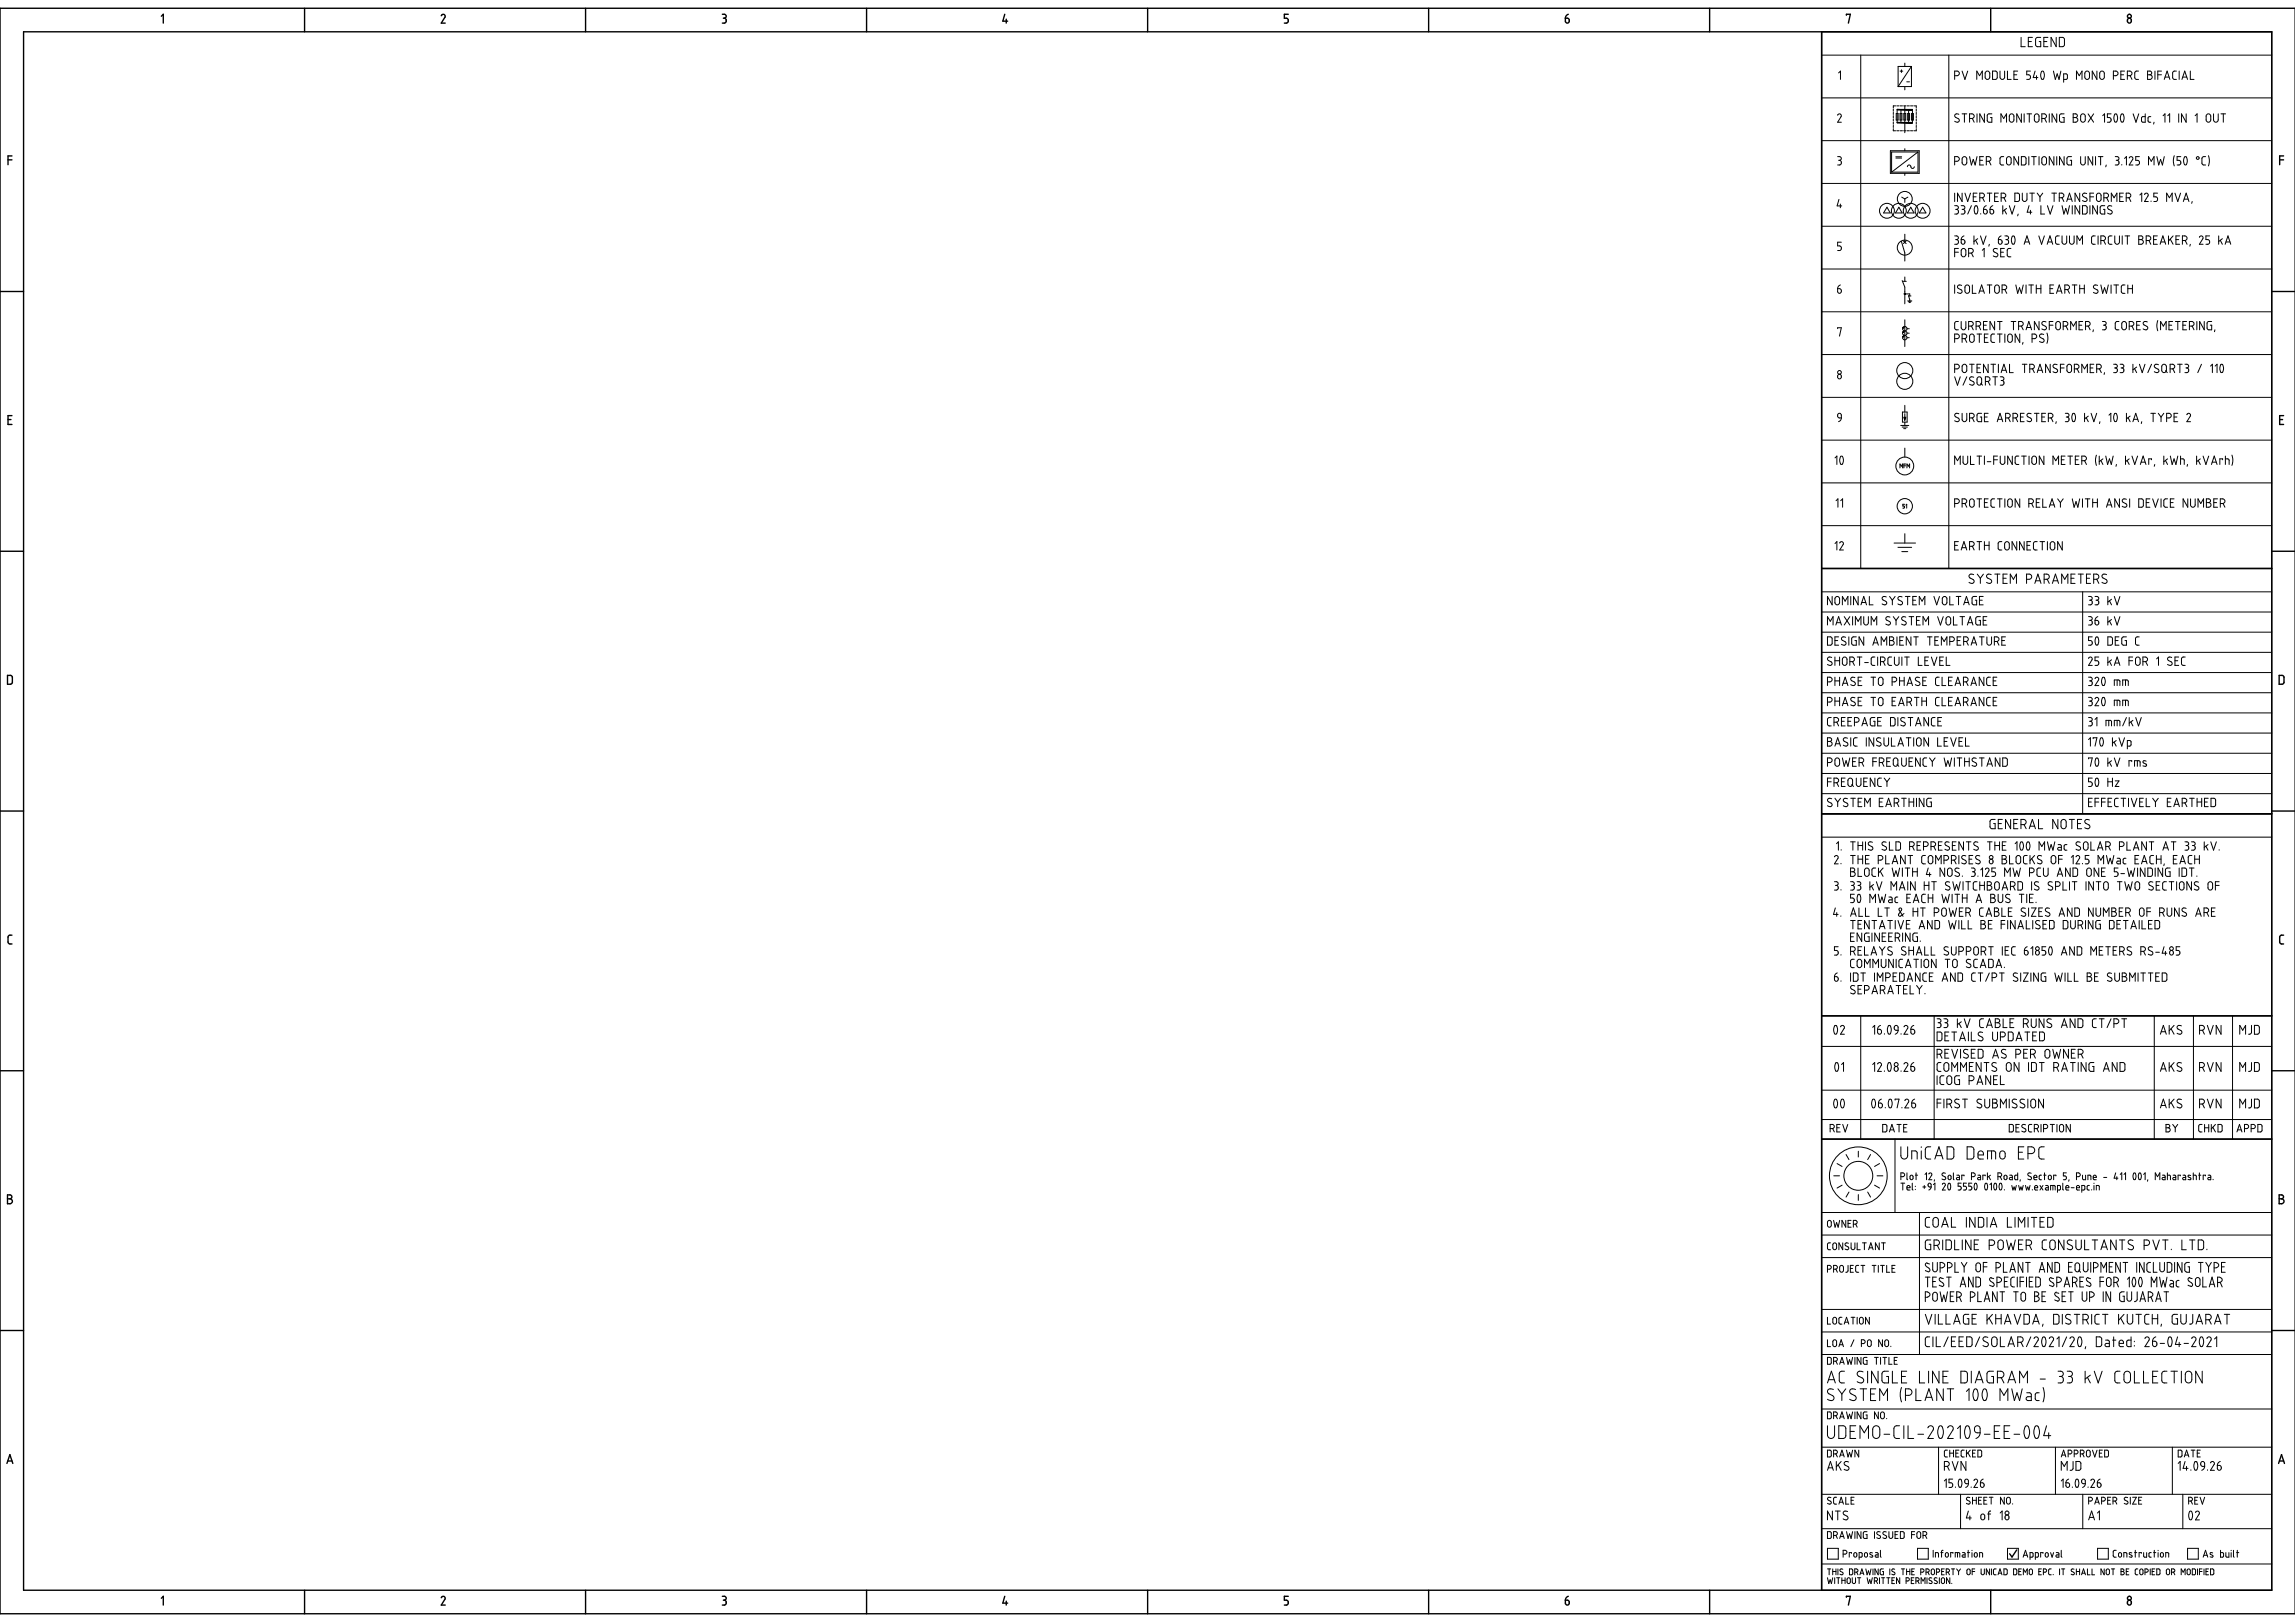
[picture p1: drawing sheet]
<svg xmlns="http://www.w3.org/2000/svg" width="841mm" height="594mm" viewBox="0 0 841 594" stroke-linecap="round" stroke-linejoin="round" font-family="sans-serif">
<g fill="none" stroke="#000" stroke-width=".51">
<path d="M8.6 11.6h823.9v570.8h-823.9zM59.1 5.9l.7-.7v3.3M111.6 3v8.6M161.7 5.8a.73 .73 0 0 1 1-.5 .73 .73 0 0 1 .4 1l-1.4 2.2h1.5M214.6 3v8.6M264.7 5.2h.7a.72 .72 0 0 1 .7 .8 .72 .72 0 0 1-.7 .7M265.1 6.7h.3M265.4 6.7l.7 .4v.9l-.4 .4-1 .1M317.6 3v8.6M368.2 5.2l-.7 2.5h1.8M368.7 7v1.5M420.6 3v8.6"/>
<path d="M472.1 5.2h-1.4v1.5l1.2 .2 .2 .8-.4 .7-1 .1M523.5 3v8.6M573.6 7.7a.79 .79 0 0 0 1.2 .7 .79 .79 0 0 0 .2-1.3l-.4-.4h-1v1M574.7 5.2l-.9 .7-.2 .8M626.5 3v8.6M667.6 11.6v570.8M676.6 5.6v-.4h1.5l-.7 3.3M729.5 3v8.6M841.1 3h-841.1v588.1h841.1M2.9 58.5h1.5M4.4 57.1h-1.5v3.2M835.4 58.5h1.4"/>
<path d="M836.8 57.1h-1.4v3.2M0 106.8h8.6M832.5 106.8h8.6M2.9 153.7h1.1M4.4 152.2h-1.5v3.3h1.5M835.4 153.7h1.1M836.8 152.2h-1.4v3.3h1.4M0 201.9h8.6M667.6 208.2h164.9M832.5 201.9h8.6M4.5 248.1v1.8M4.5 249.9l-.2 .5-.5 .2"/>
<path d="M4.5 248.1l-.4-.7h-1.3v3.2h1M836.3 250.6l.6-.4v-2.4l-.3-.4h-1.4v3.2h1.1M0 297.1h8.6M667.6 298.1h164.9M832.5 297.1h8.6M2.9 343.2l.1 2.1 .4 .4h1M4.4 342.5l-1 .1-.5 .6M835.4 343.2l.1 2.1 .3 .4h1M836.8 342.5l-1 .1-.4 .6M667.6 372.1h164.9M0 392.2h8.6M832.5 392.2h8.6"/>
<path d="M667.6 417.2h164.9M2.8 437.6l.8 .1a.72 .72 0 0 1 .8 .7 .72 .72 0 0 1-.8 .7 .9 .9 0 0 1 .9 .9 .9 .9 0 0 1-.9 .9h-.8zM2.8 439.1h.8M835.2 437.6l.9 .1a.72 .72 0 0 1 .7 .7 .72 .72 0 0 1-.7 .7 .9 .9 0 0 1 .9 .9 .9 .9 0 0 1-.9 .9h-.9zM835.2 439.1h.9M0 487.3h8.6M832.5 487.3h8.6M2.5 536l1.1-3.2 1.1 3.2M2.9 535.1h1.5M835 536l1.1-3.2 1.1 3.2M835.3 535.1h1.6M739 567.7l-1.7 2.6-.8-1.2"/>
<path d="M59.1 585.4l.7-.7v3.2M111.6 582.4v8.7M161.7 585.2a.73 .73 0 0 1 1-.5 .73 .73 0 0 1 .4 1l-1.4 2.2h1.5M214.6 582.4v8.7M264.7 584.7h.7a.72 .72 0 0 1 .7 .7 .72 .72 0 0 1-.7 .7M265.1 586.1h.3M265.4 586.1a.92 .92 0 0 1 .7 .9 .92 .92 0 0 1-.7 .9h-.7M317.6 582.4v8.7M368.2 584.7l-.7 2.5h1.8M368.7 586.4v1.5M420.6 582.4v8.7M472.1 584.7h-1.4v1.4h.7a.91 .91 0 0 1 .7 .9 .91 .91 0 0 1-.7 .9h-.7"/>
<path d="M523.5 582.4v8.7M573.6 587.2v-1.1h.8a.81 .81 0 0 1 .8 .7 .81 .81 0 0 1-.6 .9 .81 .81 0 0 1-1-.5M574.7 584.7l-.9 .6-.2 .8M626.5 582.4v8.7M676.6 585v-.3h1.5l-.7 3.2M729.5 582.4v8.7M779.8 586.3a.79 .79 0 0 1 1.1 .2 .79 .79 0 0 1-.1 1.1 .79 .79 0 0 1-1.1-.2z"/>
<circle cx="780.2" cy="7.6" r=".83"/>
<circle cx="780.3" cy="6" r=".72"/>
<circle cx="780.3" cy="585.4" r=".72"/>
</g>
<g fill="none" stroke="#000" stroke-width=".37">
<path d="M740.6 13.7v3.4h1.6M743.3 15.2h1.1M744.8 13.7h-1.5v3.4h1.5M747.8 13.7l-1.4 .1-.4 .4-.1 2.1 .5 .7 1.4 .1v-1.9h-.5M749 15.2h1.1M750.5 13.7h-1.5v3.4h1.5M753.5 13.7v3.4l-1.9-3.4v3.4M754.7 13.7l1.4 .1 .4 .4v2.1l-.4 .7-1.4 .1zM667.6 20.2h164.9M667.6 35.9h164.9M673.8 26.7l.7-.7v3.1M681.9 20.2v188"/>
<path d="M693.8 40v.7M694.7 38.8h-.9v.8M695.1 38.8h.8M696.3 26.1h1M696.3 38.8h.9M696.8 25.6v.9M697.6 38.8h.8M698 23.1v1.2M698 31.7v1.2M698 38.8v9.8M698.8 30h.9M698.9 38.8h.8"/>
<path d="M700.1 38.8h.9M700.5 24.3v7.4h-4.9M700.5 24.3h-4.9v7.4M700.5 24.3l-4.9 7.4M701.4 38.8h.8v.8M702.2 40v.7M714.2 20.2v188M716.3 27.7h.9a.85 .85 0 0 0 .8-.8 .85 .85 0 0 0-.8-.9h-.9v3.1M719 26l1.1 3.1 1-3.1M724.4 29.1v-3.1l1 1.7 1-1.7v3.1M727.7 26.3l.6-.3 .6 .3 .3 1.9a.85 .85 0 0 1-.9 .9 .85 .85 0 0 1-.8-.9zM731.2 26l.5 .2 .2 .5-.1 2-.6 .4"/>
<path d="M731.2 26h-1v3.1h1M732.9 26v2.2a.85 .85 0 0 0 .9 .9 .85 .85 0 0 0 .8-.9M734.6 26v2.2M735.6 26v3.1h1.4M738 27.4h1.1M739.4 26h-1.4v3.1h1.4M742.7 29.1h.7M744.1 26h-1.4v1.4h.7a.87 .87 0 0 1 .7 .8 .87 .87 0 0 1-.7 .9M745.8 26l-.7 2.4h1.7M746.3 27.7v1.4M748.2 26.2l.1-.1a1.45 1.45 0 0 1 .8 2.2l-.4 .7a1.45 1.45 0 0 1-.8-2.2zM752.5 26l.7 3.1 .7-2 .6 2 .7-3.1"/>
<path d="M756.2 29.1h.9M757.1 29.1l.5-.5-.1-1.3-1.3-.2v3M760.9 29.1v-3.1l1.1 1.7 1-1.7v3.1M764.2 26.3l.7-.3 .6 .3 .2 1.9a.85 .85 0 0 1-.8 .9 .85 .85 0 0 1-.9-.9zM768.4 26v3.1l-1.7-3.1v3.1M769.7 26.3l.6-.3 .6 .3 .3 1.9a.85 .85 0 0 1-.9 .9 .85 .85 0 0 1-.9-.9zM774.5 27.7h.8a.85 .85 0 0 0 .9-.8 .85 .85 0 0 0-.9-.9h-.8v3.1M777.2 27.4h1M778.6 26h-1.4v3.1h1.4M779.6 27.7h.8a.85 .85 0 0 0 .9-.8 .85 .85 0 0 0-.9-.9h-.8v3.1M780.6 27.7l.7 1.4M783 29.1h.7"/>
<path d="M783.7 26l-1 .1-.4 .6 .1 2 .6 .4M787 27.4h.8M787.8 27.4a.68 .68 0 0 0 .7-.7 .68 .68 0 0 0-.7-.7h-.8v3.1h.8M787.8 27.4a.85 .85 0 0 1 .9 .8 .85 .85 0 0 1-.9 .9M789.7 26v3.1M790.7 27.4h1.4M792.1 26h-1.4v3.1M793.1 29.1l1.1-3.1 1 3.1M793.4 28.2h1.5M796.9 29.1h.7M797.6 26l-1 .1-.4 .3v2.3l.7 .4M798.6 26v3.1"/>
<path d="M799.6 29.1l1-3.1 1 3.1M799.9 28.2h1.4M802.7 26v3.1h1.3M667.6 51.5h164.9M673.4 42.2a.69 .69 0 0 1 .9-.5 .69 .69 0 0 1 .4 1l-1.3 2.1h1.4M673.4 57.4h.7a.68 .68 0 0 1 .7 .6 .68 .68 0 0 1-.7 .7M673.8 58.7h.3M674.1 58.7l.5 .2 .2 .5M674.8 59.4l-.2 .8-1.2 .2M692.7 55.2h10.6v8.3h-10.6zM693.8 47.1v.8h.9M693.8 41.2v.7"/>
<path d="M693.8 42.4v.7M693.8 43.5v.8M693.8 44.7v.8M693.8 45.9v.8M694.8 57.4h2.1M694.8 57.9h2.1M694.9 41.6h.7v2.4h-.7zM695.1 47.9h.8M695.2 40.2v4.8M696.3 41.6h.7v2.4h-.7zM696.3 47.9h.9M696.6 40.2v4.8"/>
<path d="M697.6 47.9h.8M697.7 41.6h.7v2.4h-.7zM698 54.5v.7M698.9 47.9h.8M699.1 41.6h.7v2.4h-.7zM699.4 40.2v4.8M700.1 47.9h.9M700.5 41.6h.7v2.4h-.7zM700.8 40.2v4.8M702.2 47.1v.8h-.8M702.2 41.2v.7M702.2 42.4v.7"/>
<path d="M702.2 43.5v.8M702.2 44.7v.8M702.2 45.9v.8M702.9 55.7v7.4h-9.7M702.9 55.7h-9.7v7.4M702.9 55.7l-9.7 7.4M716.3 59.1h.9a.85 .85 0 0 0 .8-.9 .85 .85 0 0 0-.8-.8h-.9v3M717.8 41.9a.82 .82 0 0 0-1.2-.1 .82 .82 0 0 0 .1 1.2l.9 .5a.79 .79 0 0 1 .1 1.2 .79 .79 0 0 1-1.2-.1l-.2-.2M719 41.7h1.7M719.3 57.6l.6-.2 .6 .2 .2 2a.85 .85 0 0 1-.8 .8 .85 .85 0 0 1-.9-.8zM719.9 41.7v3.1M721.8 43.4h.8"/>
<path d="M721.8 57.4l.6 3 .7-2 .7 2 .7-3M722.6 41.7h-.8v3.1M722.6 41.7a.85 .85 0 0 1 .9 .8 .85 .85 0 0 1-.9 .9M722.8 43.4l.7 1.4M724.5 41.7v3.1M725.5 58.7h1M726.9 57.4h-1.4v3h1.4M727.2 41.7v3.1l-1.7-3.1v3.1M727.9 59.1h.8a.85 .85 0 0 0 .9-.9 .85 .85 0 0 0-.9-.8h-.8v3M728.9 59.1l.7 1.3M729.9 41.7h-1.3l-.3 .4-.1 2 .4 .6 1.3 .1v-1.7h-.5M733.3 44.8v-3.1l1 1.7 1-1.7v3.1"/>
<path d="M734.3 57.4h-1l-.4 .6 .1 2 .3 .4h1M735.6 57.6l.6-.2 .6 .2 .2 2a.85 .85 0 0 1-.8 .8 .85 .85 0 0 1-.9-.8zM736.6 41.9l.6-.2 .6 .2 .2 2a.85 .85 0 0 1-.8 .9 .85 .85 0 0 1-.9-.9zM739.7 57.4v3l-1.7-3v3M740.7 57.4h1.3l.4 .4 .1 1.9-.5 .7h-1.3zM740.7 41.7v3.1l-1.6-3.1v3.1M741.8 41.7v3.1M742.8 41.7h1.7M743.5 57.4v3M743.6 41.7v3.1M744.5 57.4h1.7M745.3 57.4v3"/>
<path d="M745.5 42.5v1.4M745.5 42.5a.85 .85 0 0 1 .9-.8 .85 .85 0 0 1 .8 .8v1.4a.85 .85 0 0 1-.8 .9 .85 .85 0 0 1-.9-.9M747.2 57.4v3M748.2 43.4h.9a.85 .85 0 0 0 .8-.9 .85 .85 0 0 0-.8-.8h-.9v3.1M748.5 57.6l.6-.2 .6 .2 .2 2a.85 .85 0 0 1-.8 .8 .85 .85 0 0 1-.9-.8zM749.3 43.4l.7 1.4M751 41.7v3.1M752.7 57.4v3l-1.7-3v3M753.7 41.7v3.1l-1.7-3.1v3.1M753.7 57.4v3M756.4 41.7h-1.3l-.3 .4-.1 2 .4 .6 1.3 .1v-1.7h-.5M756.4 57.4v3l-1.7-3v3"/>
<path d="M759.1 57.4h-1.2l-.4 .4-.1 1.9 .5 .7h1.2v-1.7h-.5M759.7 41.7h.9a.68 .68 0 0 1 .7 .7 .68 .68 0 0 1-.7 .7 .85 .85 0 0 1 .8 .8 .85 .85 0 0 1-.8 .9h-.9zM759.7 43.1h.9M762.5 57.4v2.2a.85 .85 0 0 0 .8 .8 .85 .85 0 0 0 .9-.8v-2.2M762.7 41.9l.6-.2 .6 .2 .3 2a.85 .85 0 0 1-.9 .9 .85 .85 0 0 1-.8-.9zM765.2 41.7l2 3.1M766.9 57.4v3l-1.7-3v3M767.2 41.7l-2 3.1M767.9 57.4v3M768.9 57.4h1.7M769.8 57.4v3M770.6 42.4l.6-.7v3.1"/>
<path d="M773.6 41.7h-1.3v1.4h.9l.4 .6-.2 .9-1.1 .2M775 41.9l.1-.2a1.45 1.45 0 0 1 .8 2.2l-.4 .8a1.45 1.45 0 0 1-.8-2.2zM775.1 57.4h.7M775.5 58.7h.3M775.8 57.4a.68 .68 0 0 1 .7 .6 .68 .68 0 0 1-.7 .7l.5 .2 .2 .5M776.5 59.4v.6l-.7 .4M777.4 41.9l.1-.2a1.45 1.45 0 0 1 .8 2.2l-.4 .8a1.45 1.45 0 0 1-.8-2.2zM778.6 58l.7-.6v3M780.3 57.9a.69 .69 0 0 1 .9-.5 .69 .69 0 0 1 .3 1l-1.2 2h1.3M781.7 41.7l1 3.1 1.1-3.1M784 57.4h-1.3v1.3l.9 .1 .4 .6M784 59.4l-.2 .8-1.1 .2"/>
<path d="M786.1 41.7v3.1l-1.1-.1-.2-.4v-1.3l1.3-.3M788.2 42.7l-.8 .1-.2 .4v1.3l1 .3M789.4 44.8l-.2 .6M790.4 57.4l.7 3 .7-2 .6 2 .7-3M792.7 42.4l.7-.7v3.1M794.4 42.4l.7-.7v3.1M796.8 57l-.4 1.9 .4 1.9M798.4 41.7v3.1M799.2 57.4h-1.4v1.3l1 .1 .4 .6M799.2 59.4l-.2 .8-1.2 .2M800.5 57.5l.2-.1a1.45 1.45 0 0 1 .8 2.2l-.4 .8a1.45 1.45 0 0 1-.8-2.2zM801.1 41.7v3.1l-1.7-3.1v3.1"/>
<path d="M804.4 42.4l.7-.7v3.1M808.3 57.4h-1l-.4 .6 .1 2 .3 .4h1M808.5 42.5a.85 .85 0 0 1 .8-.8 .85 .85 0 0 1 .9 .8v1.4a.85 .85 0 0 1-.9 .9 .85 .85 0 0 1-.8-.9M808.5 42.5v1.4M809.3 57l.3 1.9-.3 1.9M811.2 41.7v2.2a.85 .85 0 0 0 .8 .9 .85 .85 0 0 0 .9-.9v-2.2M813.9 41.7h1.7M814.7 41.7v3.1M667.6 67.2h164.9M673.9 73l-.7 2.4h1.7M674.4 74.7v1.4M691.5 75.9l1.2 2.1h-2.4z"/>
<path d="M695.9 75.9l1.2 2.1h-2.5zM696.9 72.2l1.1 .7M698 63.5v.8M698 72.9v1.2M699 61.1a.68 .68 0 0 1 .8-.7 .68 .68 0 0 1 .5 .9l.3 .3h.5l.4-.5M699.2 72.2l-1.2 .7M700.2 75.9l1.2 2.1h-2.4zM704.6 75.9l1.2 2.1h-2.5zM716.3 75.3h.7a.68 .68 0 0 1 .7 .7 .68 .68 0 0 1-.7 .7M716.3 70.7v3.1M716.7 76.7h.3M717 76.7l.6 .4v.9l-.3 .3-1 .1"/>
<path d="M718.7 75.3h.7a.68 .68 0 0 1 .7 .7 .68 .68 0 0 1-.7 .7M719 70.7v3.1l-1.7-3.1v3.1M719 76.7h.4M719.4 76.7l.6 .4v.9l-.4 .3-.9 .1M720.1 70.7l1 3.1 1-3.1M722.4 75.3l-1.3 3.1M723.1 72.1h1.1M723.8 75.5l.2-.1a1.45 1.45 0 0 1 .7 2.2l-.4 .8a1.45 1.45 0 0 1-.7-2.2zM724.5 70.7h-1.4v3.1h1.4M725.5 72.4h.9a.85 .85 0 0 0 .8-.8 .85 .85 0 0 0-.8-.9h-.9v3.1M725.8 78.2v.2M726.5 72.4l.7 1.4"/>
<path d="M726.9 76.7v1a.79 .79 0 0 0 1.3 .4 .79 .79 0 0 0-.4-1.4h-.2M726.9 76.7h.7M727.9 75.3l-.8 .7-.2 .7M728.2 70.7h1.7M729.1 70.7v3.1M729.3 76.7h.6a.77 .77 0 0 1 .9 .6 .77 .77 0 0 1-.6 .9 .77 .77 0 0 1-.9-.5zM730.3 75.3l-.9 .7-.1 .7M730.9 72.1h1.1M732.3 70.7h-1.4v3.1h1.4M733.3 72.4h.9a.85 .85 0 0 0 .8-.8 .85 .85 0 0 0-.8-.9h-.9v3.1M733.9 75.3v3.1M734.4 72.4l.7 1.4"/>
<path d="M734.5 76.9l.8 1.5M735.3 76.3l-1.4 1.1M736.3 75.3l1 3.1 1.1-3.1M738.4 70.7l1.3 .1 .3 .4 .1 1.9-.4 .6-1.3 .1zM739.6 78.4l-.2 .7M741.1 70.7v2.2a.85 .85 0 0 0 .8 .9 .85 .85 0 0 0 .9-.9v-2.2M743.6 75.3l-.7 2.4h1.7M743.8 70.7h1.7M744.1 77v1.4M744.7 70.7v3.1M746.5 70.7l1.1 1.4M747.6 72.1v1.7"/>
<path d="M747.9 75.3v3.1h1.4M748.6 70.7l-1 1.4M750.3 75.3l1 3.1 1-3.1M751.9 70.7h1.7M752.8 70.7v3.1M754.6 72.4h.9a.85 .85 0 0 0 .8-.8 .85 .85 0 0 0-.8-.9h-.9v3.1M755.6 72.4l.7 1.4M755.6 75.3l.7 3.1 .7-2.1 .7 2.1 .7-3.1M757.4 73.8l1-3.1 1 3.1M757.6 72.9h1.5M759.4 75.3v3.1M762.1 70.7v3.1l-1.7-3.1v3.1"/>
<path d="M762.1 75.3v3.1l-1.7-3.1v3.1M763.1 75.3l1.3 .1 .4 .3 .1 2-.5 .6-1.3 .1zM764.5 72.5a.79 .79 0 0 1 .1 1.2 .79 .79 0 0 1-1.2-.1l-.3-.1M764.7 70.9a.81 .81 0 0 0-1.2-.1 .81 .81 0 0 0 0 1.2l1 .5M765.9 72.1h1.3M765.9 75.3v3.1M767.2 70.7h-1.3v3.1M768.5 71l.6-.3 .6 .3 .3 1.9a.85 .85 0 0 1-.9 .9 .85 .85 0 0 1-.8-.9zM768.6 75.3v3.1l-1.7-3.1v3.1M771 72.4h.8a.85 .85 0 0 0 .9-.8 .85 .85 0 0 0-.9-.9h-.8v3.1M771.3 75.3l-1.3 .1-.3 .3-.1 2 .4 .6 1.3 .1v-1.7h-.5M771.8 60.4l-.1 .7"/>
<path d="M772 72.4l.7 1.4M773.7 73.8v-3.1l1 1.7 1.1-1.7v3.1M773.9 75.5a.82 .82 0 0 0-1.2-.1 .82 .82 0 0 0 0 1.2l1 .5a.79 .79 0 0 1 .1 1.2 .79 .79 0 0 1-1.2-.1l-.3-.1M775.1 60.4h.7M776.8 72.1h1M777.5 60.3v.1M778.1 70.7h-1.3v3.1h1.3M779.2 72.4h.8a.85 .85 0 0 0 .9-.8 .85 .85 0 0 0-.9-.9h-.8v3.1M780.2 72.4l.7 1.4M784.2 71.4l.7-.7v3.1M785.9 71.2a.69 .69 0 0 1 .9-.4 .69 .69 0 0 1 .4 1l-1.3 2h1.4M787.3 60.4v-3l1.1 1.7 1-1.7v3"/>
<path d="M788.3 73.6v.2M790.7 70.7h-1.4v1.4h.7a.87 .87 0 0 1 .7 .8 .87 .87 0 0 1-.7 .9h-.7M794 73.8v-3.1l1 1.7 1-1.7v3.1M797 70.7l1.1 3.1 1-3.1M800.1 73.8l1-3.1 1.1 3.1M800.4 72.9h1.5M803.3 73.8l-.1 .7M667.6 82.9h164.9M667.6 98.5h164.9M674.8 88.7h-1.4v1.4h1l.4 .6M674.8 90.7l-.2 .9-1.2 .2M696.8 88.3l1.2 4.3v3"/>
<path d="M697.5 88.2l1 1M698 85.8v2.9M698.5 88.2l-1 1M716.3 86.4h.7a.68 .68 0 0 1 .7 .7 .68 .68 0 0 1-.7 .7M716.3 92.4h1.4M716.7 87.8h.3M717 87.8l.5 .2 .2 .4M717.7 88.5l-.2 .8-1.2 .2M717.7 91h-1.4v3.1M718.7 87.8h.9l.5 .6M718.7 87.8v1a.72 .72 0 0 0 .9 .6 .72 .72 0 0 0 .5-.9M718.7 93.2v-1.3a.85 .85 0 0 1 .8-.9 .85 .85 0 0 1 .9 .9v1.3"/>
<path d="M718.7 93.2a.85 .85 0 0 0 .8 .9 .85 .85 0 0 0 .9-.9M719.7 86.4l-.8 .7-.2 .7M721.4 92.7h.9a.85 .85 0 0 0 .8-.8 .85 .85 0 0 0-.8-.9h-.9v3.1M722.4 92.7l.7 1.4M723.4 86.4v3.1M724 88l.7 1.5M724.7 87.4l-1.3 1.1M725.8 86.4l1 3.1 1-3.1M726.4 91.7l.7-.7v3.1M729 89.5l-.2 .6M732 91.2a.81 .81 0 0 0-1.2-.1 .81 .81 0 0 0 0 1.2l1 .5a.79 .79 0 0 1 .1 1.2 .79 .79 0 0 1-1.2-.1l-.3-.2M733.2 92.4h1"/>
<path d="M733.3 86.4l-.8 .7-.2 .7M733.7 88.5a.71 .71 0 0 1-.5 .9 .71 .71 0 0 1-.9-.6M733.7 88.4l-.4-.6h-1v1M734.5 91h-1.3v3.1h1.3M734.7 86.4h.7a.68 .68 0 0 1 .7 .7 .68 .68 0 0 1-.7 .7M735.1 87.8h.3M735.4 87.8l.5 .2 .2 .4M736.1 88.5l-.2 .8-1.2 .2M736.9 91l-.9 .1-.4 .6v2l.4 .3 .9 .1M737.4 86.6l.2-.2a1.45 1.45 0 0 1 .8 2.2l-.4 .8a1.45 1.45 0 0 1-.8-2.2zM741.8 89.5l1-3.1 1 3.1M742.1 88.6h1.4"/>
<path d="M747.1 86.4l1.1 3.1 1-3.1M750.2 89.5l1-3.1 1 3.1M750.5 88.6h1.5M753.3 87.1v2l.4 .3 .9 .1M754.6 86.4l-.9 .1-.4 .6M755.6 86.4l.1 2.2a.85 .85 0 0 0 .8 .9 .85 .85 0 0 0 .9-.9v-2.2M758.4 86.4v2.2a.85 .85 0 0 0 .8 .9 .85 .85 0 0 0 .9-.9M760.1 86.4v2.2M761.1 89.5v-3.1l1 1.7 1-1.7v3.1M766.5 87.1v2l.4 .3 .9 .1M767.8 86.4l-.9 .1-.4 .6M768.9 86.4v3.1"/>
<path d="M769.9 88.1h.8a.85 .85 0 0 0 .9-.8 .85 .85 0 0 0-.9-.9h-.8v3.1M770.9 88.1l.7 1.4M772.6 87.1l.1 2 .3 .3 1 .1M774 86.4l-1 .1-.4 .6M775 86.4v2.2a.85 .85 0 0 0 .8 .9 .85 .85 0 0 0 .9-.9v-2.2M777.7 86.4v3.1M778.7 86.4h1.7M779.6 86.4v3.1M783.8 86.4h.8a.68 .68 0 0 1 .7 .7 .68 .68 0 0 1-.7 .7 .85 .85 0 0 1 .9 .8 .85 .85 0 0 1-.9 .9h-.8zM783.8 87.8h.8M786.5 88.1h.8a.85 .85 0 0 0 .9-.8 .85 .85 0 0 0-.9-.9h-.8v3.1M787.5 88.1l.7 1.4"/>
<path d="M789.2 87.8h1M790.6 86.4h-1.4v3.1h1.4M791.6 89.5l1-3.1 1 3.1M791.9 88.6h1.4M794.7 86.4v3.1M795.3 87.6l1.1 1.9M796.4 86.4l-1.7 1.9M797.4 87.8h1M798.7 86.4h-1.3v3.1h1.3M799.8 88.1h.8a.85 .85 0 0 0 .9-.8 .85 .85 0 0 0-.9-.9h-.8v3.1M800.8 88.1l.7 1.4M802.7 89.5l-.2 .6"/>
<path d="M806.1 86.7l-.1 .2M806.1 86.7a.68 .68 0 0 1 .9-.2 .68 .68 0 0 1 .3 .9l-1.3 2.1h1.3M809.7 86.4h-1.3v1.4h.9l.4 .6M809.7 88.5l-.2 .8-1.1 .2M813.1 86.4v3.1M813.6 88l.8 1.5M814.4 87.4l-1.3 1.1M815.4 89.5l1.1-3.1 1 3.1M815.7 88.6h1.5M667.6 114.2h164.9M674.4 104.4l-.8 .6-.2 .7M674.8 106.4l-.4-.6-1-.1v1.1"/>
<path d="M674.8 106.4a.72 .72 0 0 1-.5 1 .72 .72 0 0 1-.9-.6M697.1 102.7l.9 2.5v6.1M697.5 103h1.1M698 107.7h1.8v.7M698 101.5v1.5M698 117.1v9.8M699.1 110.2h1.5M699.3 110.5h1M699.4 108.3l.4 1.9M699.4 108.4h.9M699.6 110.8h.4M716.3 104.4v3"/>
<path d="M717.7 117.8h-1l-.4 .6 .1 2 .3 .4h1M718.7 106.1a.79 .79 0 0 1 0 1.2 .79 .79 0 0 1-1.1-.1l-.3-.1M718.7 117.8v2.2a.85 .85 0 0 0 .8 .8 .85 .85 0 0 0 .9-.8v-2.2M718.9 104.5a.81 .81 0 0 0-1.3-.1 .81 .81 0 0 0 .1 1.3l1 .5M720.1 106.6a.85 .85 0 0 0 .8 .8 .85 .85 0 0 0 .9-.8M720.1 106.6v-1.4a.85 .85 0 0 1 .8-.8 .85 .85 0 0 1 .9 .8v1.4M721.4 119.4h.9a.85 .85 0 0 0 .8-.8 .85 .85 0 0 0-.8-.9l-.9 .1v3M722.4 119.4l.7 1.4M722.8 104.4v3h1.4M724.2 119.4h.8a.85 .85 0 0 0 .8-.8 .85 .85 0 0 0-.8-.9l-.8 .1v3M725.2 107.4l1-3 1 3M725.2 119.4l.6 1.4"/>
<path d="M725.4 106.6h1.5M726.9 119.1h1M728.2 117.8h-1.3v3h1.3M728.2 104.4h1.7M729.1 104.4v3M730.9 106.6l.1-1.4a.85 .85 0 0 1 .8-.8 .85 .85 0 0 1 .9 .8v1.4M730.9 117.8v3l-1.6-3v3M731 106.6a.85 .85 0 0 0 .8 .8 .85 .85 0 0 0 .9-.8M732 117.8h1.7M732.8 117.8v3M733.7 106.1h.8a.85 .85 0 0 0 .9-.9 .85 .85 0 0 0-.9-.8h-.8v3M734.7 106.1l.7 1.3"/>
<path d="M737 117.8h1.7M737.8 117.8v3M738.7 104.4l.7 3 .7-2 .6 2 .7-3M739.7 119.4h.9a.85 .85 0 0 0 .8-.8 .85 .85 0 0 0-.8-.9l-.9 .1v3M740.7 119.4l.7 1.4M742.5 104.4v3M742.7 120h1.5M743.5 104.4h1.7M744.3 104.4v3M746.2 104.4v3M746.2 105.7h1.7M747.2 117.8v3l-1.7-3v3"/>
<path d="M747.9 104.4v3M749.8 117.9a.81 .81 0 0 0-1.2-.1 .81 .81 0 0 0 0 1.2l1 .5a.79 .79 0 0 1 .1 1.2 .79 .79 0 0 1-1.2-.1l-.3-.1M751 119.1h1.3M751.2 105.7h1M752.3 117.8h-1.3v3M752.6 104.4h-1.4v3h1.4M753.4 118.6a.85 .85 0 0 1 .8-.9 .85 .85 0 0 1 .9 .9M753.4 118.6v1.4a.85 .85 0 0 0 .8 .8 .85 .85 0 0 0 .9-.8v-1.4M753.6 107.4l1-3 1 3M753.9 106.6h1.5M756.1 119.4h.8a.85 .85 0 0 0 .9-.8 .85 .85 0 0 0-.9-.9l-.8 .1v3M756.7 106.1h.8a.85 .85 0 0 0 .9-.9 .85 .85 0 0 0-.9-.8h-.8v3"/>
<path d="M757.1 119.4l.7 1.4M757.7 106.1l.7 1.3M759.4 104.4h1.7M760.2 104.4v3M761.9 119.1h1M762.1 104.4v3M762.1 105.7h1.7M763.2 117.8h-1.3v3h1.3M763.8 104.4v3M764.3 119.4h.8a.85 .85 0 0 0 .9-.8 .85 .85 0 0 0-.9-.9l-.8 .1v3M765.3 119.4l.7 1.4M768.7 104.5a.81 .81 0 0 0-1.2-.1 .81 .81 0 0 0 0 1.3l1 .4a.79 .79 0 0 1 .1 1.2 .79 .79 0 0 1-1.2-.1l-.3-.1"/>
<path d="M769.9 104.4l.7 3 .6-2 .7 2 .7-3M770.5 117.8l.7-.1a.68 .68 0 0 1 .6 .7 .68 .68 0 0 1-.6 .7M770.8 119.1h.3M771.2 119.1a.87 .87 0 0 1 .7 .9 .87 .87 0 0 1-.7 .8h-.7M773.6 104.4v3M774.6 104.4h1.8M775.5 104.4v3M775.8 117.7l-.4 .2-.3 .5 .1 2 .6 .4M775.8 117.8h.7M777.5 118.6v1.4a.85 .85 0 0 0 .9 .8 .85 .85 0 0 0 .8-.8l.1-1.4M777.5 118.6a.85 .85 0 0 1 .9-.9 .85 .85 0 0 1 .8 .9M778.7 104.4h-.9l-.4 .7v1.9l.4 .4h.9"/>
<path d="M779.8 105.7h1.7M779.8 104.4v3M780.3 119.4h.8a.85 .85 0 0 0 .9-.8 .85 .85 0 0 0-.9-.9l-.8 .1v3M781.3 119.4l.7 1.4M781.5 104.4v3M783 119.1h1M784.4 117.8h-1.4v3h1.4M786.9 117.9a.81 .81 0 0 0-1.2-.1 .81 .81 0 0 0 0 1.2l1 .5a.79 .79 0 0 1 .1 1.2 .79 .79 0 0 1-1.2-.1l-.2-.1M790.7 117.4l-.3 1.9 .3 1.8M794.8 119.1h1M796.2 117.8h-1.4v3h1.4M797.2 117.8h1.7"/>
<path d="M798.1 117.8v3M799.9 119.1h1.1M801.3 117.8h-1.4v3h1.4M802.3 119.4h.9a.85 .85 0 0 0 .8-.8 .85 .85 0 0 0-.8-.9l-.9 .1v3M803.3 119.4l.7 1.4M805.1 117.8v3M807.8 117.8v3l-1.7-3v3M810.5 117.8h-1.3l-.4 .4v1.9l.4 .7h1.3v-1.7h-.5M667.6 129.9h164.9M673.4 137.8a.78 .78 0 0 1 1.1-.5 .78 .78 0 0 1 .3 1.2 .78 .78 0 0 1-1.2 .1l-.2-.5M673.4 120.4v-.4h1.4l-.7 3.1M673.4 137.8v.3"/>
<path d="M698.8 123.7h.9M698.8 122h.9M698.8 120.4h.9M716.3 124h.9a.85 .85 0 0 0 .8-.8 .85 .85 0 0 0-.8-.9h-.9v3.1M716.3 135.1h.9a.85 .85 0 0 0 .8-.8 .85 .85 0 0 0-.8-.9h-.9v3.1M716.3 138l1 3.1 1.1-3.1M719 124h.9a.85 .85 0 0 0 .8-.8 .85 .85 0 0 0-.8-.9h-.9v3.1M719.3 133.7l.6-.3 .6 .3 .2 1.9a.85 .85 0 0 1-.8 .9 .85 .85 0 0 1-.9-.9zM720 124l.7 1.4M720.7 138l-1.3 3.1M721.8 124.6a.85 .85 0 0 0 .8 .8 .85 .85 0 0 0 .9-.8M721.8 124.5v-1.3a.85 .85 0 0 1 .8-.9 .85 .85 0 0 1 .9 .9v1.3"/>
<path d="M721.8 133.4h1.7M722.6 133.4v3.1M723.3 138.2a.81 .81 0 0 0-1.2-.1 .81 .81 0 0 0 0 1.2l1 .5a.79 .79 0 0 1 .1 1.2 .79 .79 0 0 1-1.2-.1l-.2-.2M724.5 122.3h1.7M724.5 134.8h1M724.7 138.3l.6-.3 .6 .3 .3 1.9a.85 .85 0 0 1-.9 .9 .85 .85 0 0 1-.8-.9zM725.3 122.3v3.1M725.8 133.4h-1.3v3.1h1.3M727.2 123.7h1M727.6 139.7h.8a.85 .85 0 0 0 .9-.8 .85 .85 0 0 0-.9-.9h-.8v3.1M728.6 139.7l.7 1.4M728.6 133.4v3.1l-1.7-3.1v3.1"/>
<path d="M728.6 122.3h-1.4v3.1h1.4M729.6 133.4h1.7M730.3 138h1.7M730.4 133.4v3.1M730.9 122.3l-.9 .1-.4 .6v2l.4 .4h.9M731.1 138v3.1M732 122.3h1.7M732.3 133.4v3.1M732.8 122.3v3.1M733 138h.7a.68 .68 0 0 1 .7 .7 .68 .68 0 0 1-.7 .7M733.3 136.5l1.1-3.1 1 3.1M733.3 139.4h.4"/>
<path d="M733.6 135.6h1.5M733.7 139.4l.6 .4v.9l-.4 .3-.9 .1M734.7 122.3v3.1M735.7 124.6a.85 .85 0 0 0 .9 .8 .85 .85 0 0 0 .8-.8M735.7 124.5v-1.3a.85 .85 0 0 1 .9-.9 .85 .85 0 0 1 .8 .9v1.3M736.4 133.4v3.1h1.4M740.2 122.3v3.1l-1.7-3.1v3.1M741.1 133.4h1.7M741.3 125.4l-.1 .7M741.9 133.4v3.1M742.5 120.8l1-3 1 3M743.8 135.1h.9a.85 .85 0 0 0 .8-.8 .85 .85 0 0 0-.8-.9h-.9v3.1"/>
<path d="M744.7 124h.8M744.8 135.1l.7 1.4M745.5 122.3h-.8v3.1M745.5 122.3a.85 .85 0 0 1 .9 .9 .85 .85 0 0 1-.9 .8M746.5 136.5l1.1-3.1 1 3.1M746.8 135.6h1.5M747.8 123.6l.9 .5a.79 .79 0 0 1 .1 1.2 .79 .79 0 0 1-1.2-.1l-.2-.1M748.9 122.5a.81 .81 0 0 0-1.2-.1 .81 .81 0 0 0 .1 1.2M750.1 122l.4 1.9-.4 1.8M751.3 133.4v3.1l-1.7-3.1v3.1M753.9 133.6a.82 .82 0 0 0-1.3-.1 .82 .82 0 0 0 .1 1.2l1 .5a.79 .79 0 0 1 0 1.2 .79 .79 0 0 1-1.1-.1l-.3-.2M755.1 134.8h1.3"/>
<path d="M756.4 133.4h-1.3v3.1M757.7 133.7l.6-.3 .6 .3 .2 1.9a.85 .85 0 0 1-.8 .9 .85 .85 0 0 1-.9-.9zM758.8 120.8v-3l1 1.6 1.1-1.6v3M760.2 135.1h.8a.85 .85 0 0 0 .9-.8 .85 .85 0 0 0-.9-.9h-.8v3.1M761.2 135.1l.7 1.4M762.9 136.5v-3.1l1 1.7 1-1.7v3.1M766 134.8h1M767.1 120.8l-.1 .7M767.3 133.4h-1.3v3.1h1.3M768.3 135.1h.9a.85 .85 0 0 0 .8-.8 .85 .85 0 0 0-.8-.9h-.9v3.1M769.4 135.1l.6 1.4M771.2 136.5l-.1 .7"/>
<path d="M774.6 133.4h.6a.68 .68 0 0 1 .7 .7 .68 .68 0 0 1-.7 .7M774.9 134.8h.4M775.2 134.8l.5 .2 .2 .5M775.8 120.8h.7M775.9 135.4l-.2 .9-1.1 .2M776.9 133.4h.7a.68 .68 0 0 1 .7 .7 .68 .68 0 0 1-.7 .7M777.3 134.8h.3M777.6 134.8l.5 .2 .2 .5M778.3 135.4l-.2 .9-1.2 .2M781.6 133.4v3.1M782.2 135l.8 1.5M783 134.4l-1.4 1"/>
<path d="M784 133.4l1 3.1 1-3.1M788.4 133.4l-1.3 3.1M791 133.6a.82 .82 0 0 0-1.2-.1 .82 .82 0 0 0 0 1.2l1 .5a.79 .79 0 0 1 .1 1.2 .79 .79 0 0 1-1.2-.1l-.2-.2M791.8 120.8v-3l1 1.6 1-1.6v3M792.4 133.7l.6-.3 .6 .3 .3 1.9a.85 .85 0 0 1-.9 .9 .85 .85 0 0 1-.8-.9zM793.5 135.8l.7 .7M795.3 135.1h.8a.85 .85 0 0 0 .9-.8 .85 .85 0 0 0-.9-.9h-.8v3.1M796.3 135.1l.6 1.4M798 133.4h1.7M798.8 133.4v3.1M800.7 133.4h.7a.68 .68 0 0 1 .7 .7 .68 .68 0 0 1-.7 .7M801.1 134.8h.3"/>
<path d="M801.4 134.8l.5 .2 .2 .5M802.1 135.4l-.2 .9-1.2 .2M806.7 133.4l-1.3 3.1M810.1 134.1l.6-.7v3.1M811.7 120.8l-.2 .7M811.8 134.1l.7-.7v3.1M813.8 133.6l.2-.1a1.45 1.45 0 0 1 .7 2.2l-.3 .7a1.45 1.45 0 0 1-.8-2.2zM667.6 145.5h164.9M673.4 152.4l.4 .6 1 .1M673.4 152.1a.68 .68 0 0 1 .7-.7 .68 .68 0 0 1 .7 .7v1M673.4 152.1v.3M674.8 153.1l-.2 .7-.9 .6"/>
<path d="M696.6 155.8h2.9M697.1 156.4h1.9M697.2 150.9h1.7v3.7h-1.7zM697.6 157h.8M698 148.5v2.4M698 151.5v1.9M698 154.6v1.2M717.8 151.5a.82 .82 0 0 0-1.2-.1 .82 .82 0 0 0 .1 1.3l.9 .5a.79 .79 0 0 1 .1 1.1 .79 .79 0 0 1-1.2-.1l-.2-.1M719 151.4v2.2a.85 .85 0 0 0 .9 .8 .85 .85 0 0 0 .8-.8v-2.2M721.8 153.1h.8M722.6 151.4h-.8v3.1M722.6 151.4a.85 .85 0 0 1 .9 .8 .85 .85 0 0 1-.9 .9"/>
<path d="M722.8 153.1l.7 1.4M725.8 140.4l.7 .7M726.2 151.4h-1.3l-.4 .4v2l.4 .6 1.3 .1v-1.8h-.5M727.2 152.7h1M728.6 151.4h-1.4v3.1h1.4M731.9 154.5l1-3.1 1 3.1M732.2 153.6h1.5M735 153.1h.8a.85 .85 0 0 0 .9-.9 .85 .85 0 0 0-.9-.8h-.8v3.1M736 153.1l.7 1.4M737.7 153.1h.8a.85 .85 0 0 0 .9-.9 .85 .85 0 0 0-.9-.8h-.8v3.1M738.7 153.1l.7 1.4M740.4 152.7h1"/>
<path d="M741.8 151.4h-1.4v3.1h1.4M744.3 151.5a.82 .82 0 0 0-1.2-.1 .82 .82 0 0 0 .1 1.3l.9 .5a.79 .79 0 0 1 .1 1.1 .79 .79 0 0 1-1.2-.1l-.2-.1M745.5 151.4h1.7M746.4 151.4v3.1M748.2 152.7h1.1M749.6 151.4h-1.4v3.1h1.4M750.6 153.1h.9a.85 .85 0 0 0 .8-.9 .85 .85 0 0 0-.8-.8h-.9v3.1M751.6 153.1l.7 1.4M753.5 154.5l-.1 .6M756.9 151.4h.6a.68 .68 0 0 1 .7 .7 .68 .68 0 0 1-.7 .6M757.2 152.7h.3M757.5 152.7a.87 .87 0 0 1 .7 .9 .87 .87 0 0 1-.7 .8l-.6 .1"/>
<path d="M759.6 151.5l.1-.1a1.45 1.45 0 0 1 .8 2.2l-.4 .8a1.45 1.45 0 0 1-.8-2.2zM763.9 151.4v3.1M764.5 153l.8 1.5M765.3 152.4l-1.4 1M766.3 151.4l1 3.1 1-3.1M769.5 154.5l-.1 .6M772.9 152.1l.6-.7v3.1M774.9 151.5l.1-.1a1.45 1.45 0 0 1 .8 2.2l-.4 .8a1.45 1.45 0 0 1-.8-2.2zM779.3 151.4v3.1M779.8 153l.8 1.5M780.6 152.4l-1.3 1M781.6 154.5l1.1-3.1 1 3.1"/>
<path d="M781.9 153.6h1.5M784.9 154.5l-.2 .6M788.2 151.4h1.7M789 151.4v3.1M790.9 151.4l1 1.3M791.9 152.7v1.8M792.9 151.4l-1 1.3M794 153.1h.8a.85 .85 0 0 0 .9-.9 .85 .85 0 0 0-.9-.8h-.8v3.1M796.7 152.7h1M798.1 151.4h-1.4v3.1h1.4M801.4 151.9a.69 .69 0 0 1 .9-.5 .69 .69 0 0 1 .4 1l-1.3 2.1h1.3M667.6 161.2h164.9"/>
<path d="M667.6 176.9h164.9M672.5 167.7l.6-.7v3.1M674.5 167.2l.2-.1a1.45 1.45 0 0 1 .7 2.2l-.4 .8a1.45 1.45 0 0 1-.7-2.2zM696.3 171.4v-1.5l.4 .9 .5-.9v1.5M697.7 170.6h.7M698 164.1v3.3M698.4 169.9h-.7v1.5M698.8 171.4v-1.5l.5 .9 .5-.9v1.5M716.3 170.1v-3.1l1 1.7 1.1-1.7v3.1M719.4 167v2.3a.85 .85 0 0 0 .8 .8 .85 .85 0 0 0 .9-.8v-2.3M722.1 167v3.1h1.4M724.5 167h1.7"/>
<path d="M725.3 167v3.1M727.2 167v3.1M728.2 169.1h1.4M730.6 168.4h1.4M732 167h-1.4v3.1M733 167v2.3a.85 .85 0 0 0 .9 .8 .85 .85 0 0 0 .8-.8M734.7 167v2.3M737.4 167v3.1l-1.7-3.1v3.1M738.5 169.4l.4 .7h.9M738.5 167.7v1.7M739.8 167l-.9 .1-.4 .6M740.8 167h1.7"/>
<path d="M741.7 167v3.1M743.6 167v3.1M744.8 167.3l.6-.3 .6 .3 .3 2a.85 .85 0 0 1-.9 .8 .85 .85 0 0 1-.8-.8zM749 167v3.1l-1.7-3.1v3.1M752.3 170.1v-3.1l1.1 1.7 1-1.7v3.1M755.4 168.4h1M756.8 167h-1.4v3.1h1.4M757.8 167h1.7M758.6 167v3.1M760.5 168.4h1M761.9 167h-1.4v3.1h1.4M762.9 168.7h.8a.85 .85 0 0 0 .9-.8 .85 .85 0 0 0-.9-.9h-.8v3.1"/>
<path d="M763.9 168.7l.7 1.4M768.3 166.7l-.4 1.9 .4 1.9M769.3 167v3.1M769.9 168.7l.7 1.4M770.6 168.1l-1.3 1M771.7 167l.7 3.1 .6-2 .7 2 .7-3.1M775.6 170.1l-.2 .7M778.9 167v3.1M779.5 168.7l.8 1.4M780.3 168.1l-1.4 1M781.3 167l1 3.1 1-3.1M784.4 170.1l1-3.1 1 3.1"/>
<path d="M784.6 169.3h1.5M788.4 168.4v-.3h-1v2M789.6 170.1l-.1 .7M792.9 167v3.1M793.5 168.7l.8 1.4M794.3 168.1l-1.4 1M795.3 167l.7 3.1 .7-2 .7 2 .7-3.1M799.1 168.1h.8M799.1 167v3.1M799.9 168.1l.5 .5v1.5M801.6 170.1l-.1 .7M805 167v3.1"/>
<path d="M805.6 168.7l.7 1.4M806.3 168.1l-1.3 1M807.3 167l1.1 3.1 1-3.1M810.4 170.1l1-3.1 1.1 3.1M810.7 169.3h1.5M814.5 168.4v-.3h-1v2M815.5 168.1h.9M815.5 167v3.1M816.4 168.1l.5 .5M816.9 168.6v1.5M817.9 166.7l.3 1.9-.3 1.9M667.6 192.5h164.9"/>
<path d="M672.5 199.1l.6-.7v3M672.8 183.4l.7-.7v3.1M674.2 198.9a.69 .69 0 0 1 .9-.5 .69 .69 0 0 1 .3 1l-1.2 2h1.3M674.5 183.4l.7-.7v3.1M694.1 198.9h7.9M697.3 186.1h.3M697.9 184.7h-.6v.6l.6 .3-.3 .5M698 195.5v3.4M698.4 185l.3-.3v1.4M716.3 184.4h.9a.85 .85 0 0 0 .8-.8 .85 .85 0 0 0-.8-.9h-.9v3.1M716.3 199.7h1M717.7 198.4h-1.4v3h1.4"/>
<path d="M719 184.4h.9a.85 .85 0 0 0 .8-.8 .85 .85 0 0 0-.8-.9h-.9v3.1M720 184.4l.7 1.4M722 183l.6-.3 .6 .3 .3 1.9a.85 .85 0 0 1-.9 .9 .85 .85 0 0 1-.8-.9zM722.6 198.4h-.8v3M722.6 198.4a.85 .85 0 0 1 .9 .8 .85 .85 0 0 1-.9 .9M724.5 182.7h1.7M724.5 198.4h1.7M725.3 182.7v3.1M725.3 198.4v3M727.2 198.4v3M727.2 184.1h1M727.2 199.7h1.7"/>
<path d="M728.6 182.7h-1.4v3.1h1.4M728.9 198.4v3M730.9 182.7l-.9 .1-.4 .6v2l.4 .3 .9 .1M732 182.7h1.7M732.8 182.7v3.1M733.6 198.4h-.9l-.5 .7 .1 1.9 .4 .4h.9M734.6 199.2v1.4M734.6 199.2a.85 .85 0 0 1 .9-.8 .85 .85 0 0 1 .8 .8v1.4a.85 .85 0 0 1-.8 .8 .85 .85 0 0 1-.9-.8M734.7 182.7v3.1M736 183l.6-.3 .6 .3 .2 1.9a.85 .85 0 0 1-.8 .9 .85 .85 0 0 1-.9-.9zM739.1 198.4v3l-1.8-3v3M740.2 182.7v3.1l-1.7-3.1v3.1"/>
<path d="M741.8 198.4v3l-1.7-3v3M742.8 199.7h1M743.5 184.4h.8a.85 .85 0 0 0 .9-.8 .85 .85 0 0 0-.9-.9h-.8v3.1M744.2 198.4h-1.4v3h1.4M744.5 184.4l.7 1.4M746.2 184.1h1M746.5 198.4h-.9l-.4 .7v1.9l.4 .4h.9M747.6 182.7h-1.4v3.1h1.4M747.6 198.4h1.7M748.4 198.4v3M748.6 182.7v3.1h1.4M750.3 198.4v3"/>
<path d="M751 185.8l1-3.1 1 3.1M751.2 184.9h1.5M751.6 198.6l.6-.2 .6 .2 .2 2a.85 .85 0 0 1-.8 .8 .85 .85 0 0 1-.9-.8zM754 182.7l1.1 1.4M755.1 184.1v1.7M755.7 198.4v3l-1.7-3v3M756.1 182.7l-1 1.4M759.4 182.7l.7 3.1 .7-2.1 .6 2.1 .7-3.1M763.1 182.7v3.1M764.2 182.7h1.7M765 182.7v3.1M766.9 182.7v3.1"/>
<path d="M766.9 184.1h1.7M768.6 182.7v3.1M771.9 185.8l1-3.1 1.1 3.1M772.2 184.9h1.5M776.7 182.7v3.1l-1.7-3.1v3.1M779.2 182.9a.81 .81 0 0 0-1.2-.1 .81 .81 0 0 0 .1 1.2l.9 .5a.79 .79 0 0 1 .1 1.2 .79 .79 0 0 1-1.2-.1l-.2-.2M780.4 182.7v3.1M785.5 183.4v1.7M785.5 183.4l-.5-.6-1.2-.1v3.1l1.2-.1 .5-.6M786.5 184.1h1M787.8 182.7h-1.3v3.1h1.3M788.9 182.7l1 3.1 1-3.1"/>
<path d="M791.9 182.7v3.1M794.3 182.7l-.9 .1-.5 .6 .1 2 .4 .3 .9 .1M795.3 184.1h1.1M796.7 182.7h-1.4v3.1h1.4M801.7 182.7v3.1l-1.7-3.1v3.1M802.7 182.7v2.2a.85 .85 0 0 0 .9 .9 .85 .85 0 0 0 .8-.9v-2.2M805.5 185.8v-3.1l1 1.7 1-1.7v3.1M808.5 182.7h.9a.68 .68 0 0 1 .7 .7 .68 .68 0 0 1-.7 .7 .85 .85 0 0 1 .8 .8 .85 .85 0 0 1-.8 .9h-.9zM808.5 184.1h.9M811.3 184.1h1M812.6 182.7h-1.3v3.1h1.3M813.6 184.4h.9a.85 .85 0 0 0 .8-.8 .85 .85 0 0 0-.8-.9h-.9v3.1"/>
<path d="M814.7 184.4l.6 1.4M667.6 208.2h164.9M667.6 216.8h164.9M671.4 218.5v3l-1.7-3v3M672.7 218.7l.6-.2 .6 .2 .2 2a.85 .85 0 0 1-.8 .8 .85 .85 0 0 1-.9-.8zM678.2 218.5v3M680.9 218.5v3l-1.7-3v3M685 218.5v3h1.4M691.2 218.6a.81 .81 0 0 0-1.2-.1 .81 .81 0 0 0 .1 1.3l.9 .4a.79 .79 0 0 1 .1 1.2 .79 .79 0 0 1-1.2-.1l-.2-.1M692.4 218.5l1.1 1.3M693.5 219.8v1.7M694.5 218.5l-1 1.3"/>
<path d="M695.5 200.5h5M696.9 202h2.2M697 218.6a.81 .81 0 0 0-1.2-.1 .81 .81 0 0 0 .1 1.3l.9 .4a.79 .79 0 0 1 .1 1.2 .79 .79 0 0 1-1.2-.1l-.2-.1M698.2 218.5h1.7M699.1 218.5v3M701 219.8h1M702.3 218.5h-1.3v3h1.3M708.7 218.5l1 3 1-3M712 218.7l.6-.2 .6 .2 .3 2a.85 .85 0 0 1-.9 .8 .85 .85 0 0 1-.8-.8zM714.5 218.5v3h1.4M716.9 218.5h1.7M717.7 218.5v3"/>
<path d="M718.7 201.4l1-3 1 3M719 200.6h1.4M721.8 200.1h.8M722.8 200.1l.7 1.3M723.3 210.5a.93 .93 0 0 0-1.3-.2 .93 .93 0 0 0-.3 1.2l1.3 .7a.87 .87 0 0 1 .1 1.4 .87 .87 0 0 1-1.3-.1l-.3-.2M724.4 218.5h-1.3l-.4 .4v2l.4 .6h1.3v-1.7h-.5M724.6 210.3l1.1 1.5M725.4 219.8h1M725.7 211.8v1.9M726.8 218.5h-1.4v3h1.4M726.8 210.3l-1.1 1.5M729.7 210.5a.93 .93 0 0 0-1.2-.2 .93 .93 0 0 0-.3 1.2l1.3 .7a.87 .87 0 0 1 .1 1.4 .87 .87 0 0 1-1.4-.1l-.2-.2"/>
<path d="M731 210.3h1.9M732 210.3v3.4M734 211.8h1.2M735.6 210.3h-1.6v3.4h1.6M736.7 213.7v-3.4l1.1 1.9 1.1-1.9v3.4M742.7 212.2h.9M743.6 210.3h-.9v3.4M743.6 210.3a.95 .95 0 0 1 .9 .9 .95 .95 0 0 1-.9 1M745.7 213.7l1.1-3.4 1.1 3.4M746 212.7h1.6M749.1 212.2h.9a.95 .95 0 0 0 1-1 .95 .95 0 0 0-1-.9h-.9v3.4M750.2 212.2l.8 1.5"/>
<path d="M752.1 213.7l1.1-3.4 1.2 3.4M752.4 212.7h1.7M755.5 213.7v-3.4l1.1 1.9 1.2-1.9v3.4M758.9 211.8h1.2M760.4 210.3h-1.5v3.4h1.5M761.6 210.3h1.9M762.5 210.3v3.4M763.2 216.8v81.3M764.6 211.8h1.1M765.4 218.5h.6a.68 .68 0 0 1 .7 .6 .68 .68 0 0 1-.7 .7l.7 .4v.9l-.4 .4h-.9M765.7 219.8h.3M766.1 210.3h-1.5v3.4h1.5"/>
<path d="M767.2 212.2h1a.95 .95 0 0 0 .9-1 .95 .95 0 0 0-.9-.9h-1v3.4M767.7 218.5h.7a.68 .68 0 0 1 .7 .6 .68 .68 0 0 1-.7 .7l.7 .4v.9l-.4 .4h-1M768.1 219.8h.3M768.4 212.2l.7 1.5M772 210.5a.93 .93 0 0 0-1.3-.2 .93 .93 0 0 0-.2 1.2l1.3 .7a.87 .87 0 0 1 .1 1.4 .87 .87 0 0 1-1.4-.1l-.2-.2M772.4 218.5v3M773.8 219.5l-1.4 1M774.8 218.5l1 3 1.1-3M667.6 224.2h164.9M667.6 231.5h164.9M667.6 238.9h164.9M669.7 233.3h1.3l.3 .4 .1 1.9-.4 .7h-1.3z"/>
<path d="M669.7 228.9v-3.1l1 1.8 1-1.8v3.1M672.4 234.6h1M672.8 228.9l1-3.1 1 3.1M673.1 228.1h1.4M673.8 233.3h-1.4v3h1.4M675.2 221.5v-3l1 1.7 1-1.7v3M675.8 225.8l2.1 3.1M676.3 233.4a.81 .81 0 0 0-1.2-.1 .81 .81 0 0 0 .1 1.2l.9 .5a.79 .79 0 0 1 .1 1.2 .79 .79 0 0 1-1.2-.1l-.2-.1M677.5 233.3v3M677.9 225.8l-2.1 3.1M678.9 225.8v3.1M679.9 228.9v-3.1l1 1.8 1.1-1.8v3.1"/>
<path d="M680.3 233.3h-1.3l-.4 .4v1.9l.4 .7h1.3v-1.7h-.6M682 221.5l1-3 1 3M682.2 220.7h1.5M683 225.8v2.3a.85 .85 0 0 0 .8 .8 .85 .85 0 0 0 .9-.8M683 233.3v3l-1.7-3v3M684.7 225.8v2.3M685.7 228.9v-3.1l1 1.8 1-1.8v3.1M686.3 236.3l1-3 1 3M686.6 235.5h1.5M689.4 236.3v-3l1 1.6 1-1.6v3M692.4 233.3l.9-.1a.68 .68 0 0 1 .7 .7 .68 .68 0 0 1-.7 .7 .85 .85 0 0 1 .8 .9 .85 .85 0 0 1-.8 .8h-.9zM692.4 234.6h.9"/>
<path d="M692.6 226a.81 .81 0 0 0-1.2-.1 .81 .81 0 0 0 .1 1.2l.9 .5a.79 .79 0 0 1 .1 1.2 .79 .79 0 0 1-1.2-.1l-.2-.1M693.8 225.8l1 1.4M694.8 227.2v1.7M695.2 233.3v3M695.8 225.8l-1 1.4M696.2 234.6h1M697.2 227.1l1 .5a.79 .79 0 0 1 .1 1.2 .79 .79 0 0 1-1.2-.1l-.2-.1M697.5 233.3h-1.3v3h1.3M698.4 226a.81 .81 0 0 0-1.2-.1 .81 .81 0 0 0 0 1.2M699.6 225.8h1.7M700.3 233.3v3l-1.7-3v3M700.4 225.8v3.1"/>
<path d="M701.3 233.3h1.7M702.1 233.3v3M702.3 227.2h1M703.3 221.5v-3l1.1 1.7 1-1.7v3M703.7 225.8h-1.4v3.1h1.4M704.7 228.9v-3.1l1 1.8 1-1.8v3.1M706.3 233.3h1.7M707.2 233.3v3M709 234.6h1.1M710.1 225.8l1 3.1 1-3.1M710.4 233.3h-1.4v3h1.4M711.4 236.3v-3l1 1.6 1.1-1.6v3"/>
<path d="M713.4 226.1l.6-.2 .6 .2 .2 2a.85 .85 0 0 1-.8 .8 .85 .85 0 0 1-.9-.8zM714.5 234.9l.8 .1a.85 .85 0 0 0 .9-.9 .85 .85 0 0 0-.9-.9l-.8 .1v3M715.9 225.8v3.1h1.3M717.2 234.6h1M718.2 225.8h1.7M718.6 233.3h-1.4v3h1.4M719.1 225.8v3.1M719.6 234.9l.9 .1a.85 .85 0 0 0 .8-.9 .85 .85 0 0 0-.8-.9l-.9 .1v3M719.6 221.5l1-3 1 3M719.9 220.7h1.5M720.6 234.9l.7 1.4M721 228.9l1-3.1 1 3.1"/>
<path d="M721.3 228.1h1.4M722.3 236.3l1-3 1.1 3M722.6 235.5h1.5M725.4 233.3h1.7M725.7 225.8l-1.3 .1-.3 .4-.1 1.9 .4 .7h1.3v-1.7h-.5M726.2 233.3v3M726.8 227.2h1M728.1 233.3v2.2a.85 .85 0 0 0 .9 .8 .85 .85 0 0 0 .8-.8v-2.2M728.1 225.8h-1.3v3.1h1.3M730.8 234.9l.9 .1a.85 .85 0 0 0 .8-.9 .85 .85 0 0 0-.8-.9l-.9 .1v3M731.9 234.9l.6 1.4M733.6 234.6h1"/>
<path d="M734.9 233.3h-1.3v3h1.3M765.4 225.8l.6 .1a.68 .68 0 0 1 .7 .6 .68 .68 0 0 1-.7 .7M765.7 227.2h.3M766 227.2a.87 .87 0 0 1 .7 .9 .87 .87 0 0 1-.7 .8h-.6M766.7 233.3h-1.3v1.3h.6a.87 .87 0 0 1 .7 .9 .87 .87 0 0 1-.7 .8h-.6M767.7 227.2h.7a.77 .77 0 0 1 .8 .7 .77 .77 0 0 1-.5 .8 .77 .77 0 0 1-1-.5zM768.1 233.4l.1-.1a1.45 1.45 0 0 1 .8 2.2l-.4 .8a1.45 1.45 0 0 1-.8-2.2zM768.8 225.9l-.9 .6-.2 .7M772.4 233.3h1.3l.4 .4v1.9l-.4 .7h-1.3zM772.4 225.8v3.1M773 220.1l.8 1.4M773 227.5l.8 1.4"/>
<path d="M773.8 226.9l-1.4 1M774.8 225.8l1 3.1 1.1-3.1M775.1 234.6h1.1M776.5 233.3h-1.4v3h1.4M778.2 233.3h1.1M778.2 233.2l-.5 .2-.2 .5 .1 2 .6 .4M778.7 234.6h.6v1.7h-1.1M783.9 233.3h-.9l-.4 .6v2l.4 .4h.9M667.6 246.3h164.9M667.6 253.7h164.9M669.7 249.7h.9a.85 .85 0 0 0 .8-.8 .85 .85 0 0 0-.8-.9h-.9v3.1M669.7 257.1h.9a.85 .85 0 0 0 .8-.8 .85 .85 0 0 0-.8-.9h-.9v3.1"/>
<path d="M671.2 240.8a.82 .82 0 0 0-1.2-.1 .82 .82 0 0 0 .1 1.2l.9 .5a.79 .79 0 0 1 .1 1.2 .79 .79 0 0 1-1.2-.1l-.2-.1M672.4 240.6v3.1M672.4 248v3.1M672.4 255.4v3.1M672.4 242h1.7M672.4 249.4h1.7M672.4 256.8h1.7M674.1 240.6v3.1M674.1 248v3.1M674.1 255.4v3.1M675.2 251.1l1-3.1 1 3.1M675.2 258.5l1-3.1 1 3.1"/>
<path d="M675.4 240.9l.6-.3 .6 .3 .3 2a.85 .85 0 0 1-.9 .8 .85 .85 0 0 1-.9-.8zM675.4 250.3h1.5M675.4 257.6h1.5M677.9 242.3h.8M678.7 240.6a.85 .85 0 0 1 .9 .9 .85 .85 0 0 1-.9 .8M678.7 240.6h-.8v3.1M678.9 242.3l.7 1.4M679.5 249.8a.79 .79 0 0 1 .1 1.2 .79 .79 0 0 1-1.2-.1l-.2-.1M679.5 257.2a.79 .79 0 0 1 .1 1.2 .79 .79 0 0 1-1.2-.1l-.2-.2M679.7 248.2a.81 .81 0 0 0-1.2-.1 .81 .81 0 0 0 .1 1.2l1 .5M679.7 255.6a.81 .81 0 0 0-1.2-.1 .81 .81 0 0 0 .1 1.2l1 .5M680.6 240.6h1.7"/>
<path d="M680.9 249.4h1.1M680.9 256.8h1.1M681.5 240.6v3.1M682.3 248h-1.4v3.1h1.4M682.3 255.4h-1.4v3.1h1.4M683.3 242.7h1.4M685.6 248h1.7M685.6 255.4h1.7M686.5 248v3.1M686.5 255.4v3.1M687.1 240.6l-1 .1-.4 .6 .1 2 .3 .4h1M688.1 240.6v3.1"/>
<path d="M688.3 248.9v1.4M688.3 256.3v1.3M688.3 248.9a.85 .85 0 0 1 .9-.9 .85 .85 0 0 1 .9 .9v1.3a.85 .85 0 0 1-.9 .9 .85 .85 0 0 1-.9-.9M688.3 256.3a.85 .85 0 0 1 .9-.9 .85 .85 0 0 1 .9 .9v1.3a.85 .85 0 0 1-.9 .9 .85 .85 0 0 1-.9-.9M689.1 242.3h.9a.85 .85 0 0 0 .8-.8 .85 .85 0 0 0-.8-.9h-.9v3.1M690.1 242.3l.7 1.4M693.2 240.6l-.9 .1-.5 .6 .1 2 .4 .4h.9M693.4 249.7h.8a.85 .85 0 0 0 .9-.8 .85 .85 0 0 0-.9-.9h-.8v3.1M693.4 256.8h1M694.2 240.6v2.3a.85 .85 0 0 0 .9 .8 .85 .85 0 0 0 .8-.8v-2.3M694.7 255.4h-1.3v3.1h1.3M695.7 258.5l1.1-3.1 1 3.1"/>
<path d="M696 257.6h1.5M696.1 249.4h1.7M696.1 248v3.1M697 240.6v3.1M697.8 248v3.1M698 240.6h1.7M698.8 257.1h.9a.85 .85 0 0 0 .8-.8 .85 .85 0 0 0-.8-.9h-.9v3.1M698.8 240.6v3.1M698.8 251.1l1.1-3.1 1 3.1M699.1 250.3h1.5M699.8 257.1l.7 1.4M701.5 255.4h1.7"/>
<path d="M702.4 255.4v3.1M703 240.6v3.1h1.4M703.4 248.2a.81 .81 0 0 0-1.2-.1 .81 .81 0 0 0 .1 1.2l.9 .5a.79 .79 0 0 1 .1 1.2 .79 .79 0 0 1-1.2-.1l-.2-.1M704.3 256.8h1.7M704.3 255.4v3.1M704.6 249.4h1M705.4 242h1M706 255.4v3.1M706 248h-1.4v3.1h1.4M706.7 240.6h-1.3v3.1h1.3M707.8 240.6l1 3.1 1-3.1M710.6 248l-.9 .1-.4 .6 .1 2 .3 .3 .9 .1"/>
<path d="M710.6 255.4l-.9 .1-.4 .6 .1 2 .3 .3 .9 .1M710.8 242h1.1M711.7 248v3.1h1.3M711.7 255.4v3.1h1.3M712.2 240.6h-1.4v3.1h1.4M713.2 240.6v3.1h1.4M714.1 249.4h1M714.1 256.8h1M715.4 248h-1.3v3.1h1.3M715.4 255.4h-1.3v3.1h1.3M716.4 251.1l1.1-3.1 1 3.1M716.4 258.5l1.1-3.1 1 3.1"/>
<path d="M716.7 250.3h1.5M716.7 257.6h1.5M719.5 249.7h.9a.85 .85 0 0 0 .8-.8 .85 .85 0 0 0-.8-.9h-.9v3.1M719.5 257.1h.9a.85 .85 0 0 0 .8-.8 .85 .85 0 0 0-.8-.9h-.9v3.1M720.5 249.7l.7 1.4M720.5 257.1l.7 1.4M722.2 251.1l1.1-3.1 1 3.1M722.2 258.5l1.1-3.1 1 3.1M722.5 250.3h1.5M722.5 257.6h1.5M727 248v3.1l-1.7-3.1v3.1M727 255.4v3.1l-1.7-3.1v3.1"/>
<path d="M729.4 248l-1 .1-.4 .6 .1 2 .3 .3 1 .1M729.4 255.4l-1 .1-.4 .6 .1 2 .3 .3 1 .1M730.4 249.4h1M730.4 256.8h1M731.8 248h-1.4v3.1h1.4M731.8 255.4h-1.4v3.1h1.4M765.4 241.2a.69 .69 0 0 1 .9-.5 .69 .69 0 0 1 .3 1l-1.2 2h1.3M765.4 248h.6a.68 .68 0 0 1 .7 .7 .68 .68 0 0 1-.7 .7M765.4 255.4h.6a.68 .68 0 0 1 .7 .7 .68 .68 0 0 1-.7 .7M765.7 249.4h.3M765.7 256.8h.3M766 249.4l.7 .4v.9l-.4 .3-.9 .1"/>
<path d="M766 256.8l.7 .4v.9l-.4 .3-.9 .1M767.7 248.5a.7 .7 0 0 1 1-.4 .7 .7 0 0 1 .3 1l-1.3 2h1.4M767.7 255.9a.7 .7 0 0 1 1-.4 .7 .7 0 0 1 .3 .9l-1.3 2.1h1.4M768.4 242a.87 .87 0 0 1 .7 .9 .87 .87 0 0 1-.7 .8h-.7M769.1 240.6h-1.4v1.4h.7M770.5 248.2l.1-.1a1.45 1.45 0 0 1 .8 2.2l-.4 .8a1.45 1.45 0 0 1-.8-2.2zM770.5 255.6l.1-.1a1.45 1.45 0 0 1 .8 2.2l-.4 .7a1.45 1.45 0 0 1-.8-2.2zM772.4 240.6v3.1M773 242.2l.8 1.5M773.8 241.7l-1.4 1M774.8 251.1v-2.1l1.5 .1 .5 .2 .1 1.8M774.8 258.5v-2l1.5-.1 .6 .6v1.5"/>
<path d="M774.8 243.7l1-3.1 1.1 3.1M775.1 242.8h1.5M775.8 249v2.1M775.8 256.5v2M777.9 251.1v-2.1l1.8 .1 .2 .5v1.5M777.9 258.5v-2l1.5-.1 .5 .6v1.5M778.9 249v2.1M778.9 256.5v2M780.2 242h1.3M781.5 240.6h-1.3v3.1M784.3 241.5a.85 .85 0 0 0-.9-.9 .85 .85 0 0 0-.8 .9v1.4a.85 .85 0 0 0 .8 .8 .85 .85 0 0 0 .9-.8M784.3 241.5v1.3"/>
<path d="M785.3 242.3h.8a.85 .85 0 0 0 .9-.8 .85 .85 0 0 0-.9-.9h-.8v3.1M786.3 242.3l.7 1.4M790.3 241.3l.7-.7v3.1M795.8 240.8a.82 .82 0 0 0-1.2-.1 .82 .82 0 0 0 .1 1.2l.9 .5a.79 .79 0 0 1 .1 1.2 .79 .79 0 0 1-1.2-.1l-.2-.1M797 242h1.1M798.4 240.6h-1.4v3.1h1.4M800.8 240.6l-1 .1-.4 .6 .1 2 .3 .4h1M667.6 261.1h164.9M667.6 268.5h164.9M667.6 275.9h164.9M669.7 270.2h.9a.68 .68 0 0 1 .6 .7 .68 .68 0 0 1-.6 .7 .86 .86 0 0 1 .8 .8 .86 .86 0 0 1-.8 .9h-.9zM669.7 279.3h.9a.85 .85 0 0 0 .8-.8 .85 .85 0 0 0-.8-.9h-.9v3.1"/>
<path d="M669.7 271.6h.9M670.4 262.8l-.5 .2-.2 .5 .1 2 .6 .4M670.4 265.9h.7M670.4 262.8h.7M672.1 264.5h.8a.85 .85 0 0 0 .9-.8 .85 .85 0 0 0-.9-.9h-.8v3.1M672.4 273.3l1-3.1 1.1 3.1M672.7 277.8l.6-.2 .6 .2 .2 2a.85 .85 0 0 1-.8 .9 .85 .85 0 0 1-.9-.9zM672.7 272.4h1.5M673.1 264.5l.7 1.4M674.8 264.2h1M675.2 277.6l.6 3.1 .7-2.1 .7 2.1 .7-3.1M675.9 271.5l.9 .5a.79 .79 0 0 1 .1 1.2 .79 .79 0 0 1-1.2-.1l-.2-.2"/>
<path d="M676.2 262.8h-1.4v3.1h1.4M677 270.4a.81 .81 0 0 0-1.2-.1 .81 .81 0 0 0 .1 1.2M677.2 264.2h1M678.2 270.2v3.1M678.6 262.8h-1.4v3.1h1.4M678.9 279h1M679.6 264.5h.8a.85 .85 0 0 0 .9-.8 .85 .85 0 0 0-.9-.9h-.8v3.1M679.9 270.2h.7M679.9 273.3h.7M679.9 270.2l-.5 .2-.2 .5 .1 2 .6 .4M680.3 277.6h-1.4v3.1h1.4M681.3 279.3h.8a.85 .85 0 0 0 .9-.8 .85 .85 0 0 0-.9-.9h-.8v3.1"/>
<path d="M682.3 279.3l.7 1.4M682.3 265.9l1-3.1 1 3.1M682.6 265h1.5M683.9 270.2v3.1M686.3 279h1.4M686.6 270.2v3.1l-1.7-3.1v3.1M687.1 262.8l-1.3 .1-.4 .3v2l.4 .6 1.3 .1v-1.7h-.5M687.7 277.6h-1.4v3.1M688 271.5l1 .5a.79 .79 0 0 1 .1 1.2 .79 .79 0 0 1-1.2-.1l-.2-.2M688.1 264.2h1M688.7 279.3h.8a.85 .85 0 0 0 .9-.8 .85 .85 0 0 0-.9-.9h-.8v3.1M689.2 270.4a.81 .81 0 0 0-1.2-.1 .81 .81 0 0 0 0 1.2"/>
<path d="M689.5 262.8h-1.4v3.1h1.4M689.7 279.3l.7 1.4M690.4 272.4a.85 .85 0 0 0 .8 .9 .85 .85 0 0 0 .9-.9M690.4 270.2v2.2M691.4 279h1M692.1 270.2v2.2M692.8 262.8l1.3 .1 .3 .3 .1 2-.4 .6-1.3 .1zM692.8 277.6h-1.4v3.1h1.4M693.1 270.2v3.1h1.4M694 277.8l.7-.2 .6 .2 .2 2a.85 .85 0 0 1-.8 .9 .85 .85 0 0 1-.9-.9zM695.2 280l.6 .7M695.5 262.8v3.1"/>
<path d="M695.5 273.3l1-3.1 1 3.1M695.8 272.4h1.5M696.9 277.6v2.2M698.1 263a.81 .81 0 0 0-1.3-.1 .81 .81 0 0 0 .1 1.2l1 .5a.79 .79 0 0 1 0 1.2 .79 .79 0 0 1-1.2-.1l-.2-.2M698.6 277.6v2.2a.85 .85 0 0 1-.9 .9 .85 .85 0 0 1-.8-.9M698.6 270.2h1.7M699.2 262.8h1.8M699.4 270.2v3.1M699.6 279h1M700.1 262.8v3.1M701 277.6h-1.4v3.1h1.4M701.3 270.2v3.1"/>
<path d="M702 265.9l1-3.1 1 3.1M702.3 265h1.4M702.3 272.4v-1.3a.85 .85 0 0 1 .9-.9 .85 .85 0 0 1 .8 .9v1.3M702.3 272.4a.85 .85 0 0 0 .9 .9 .85 .85 0 0 0 .8-.9M703.7 277.6v3.1l-1.7-3.1v3.1M704.7 278.3l.1 1.9 .3 .4 1 .1M706.1 277.6l-1 .1-.4 .6M706.7 262.8v3.1l-1.7-3.1v3.1M706.7 270.2v3.1l-1.7-3.1v3.1M707.1 277.6l1 1.4M707.8 265.2l.4 .6 .9 .1M707.8 263.5v1.7"/>
<path d="M708.1 279v1.7M709.1 262.8l-.9 .1-.4 .6M709.1 277.6l-1 1.4M710.1 270.2v3.1h1.3M710.1 264.2h1.1M711.5 262.8h-1.4v3.1h1.4M712.4 271.6h1.1M712.4 277.6l.7 3.1 .7-2.1 .7 2.1 .7-3.1M713.8 270.2h-1.4v3.1h1.4M714.8 270.2l1.1 3.1 1-3.1M716.2 277.6v3.1M717.2 277.6h1.7"/>
<path d="M717.9 271.6h1M718.1 277.6v3.1M719.3 270.2h-1.4v3.1h1.4M719.9 277.6v3.1M719.9 279h1.7M720.3 270.2v3.1h1.3M721.6 277.6v3.1M724 279.4a.79 .79 0 0 1 .1 1.2 .79 .79 0 0 1-1.2-.1l-.2-.2M724.2 277.8a.81 .81 0 0 0-1.2-.1 .81 .81 0 0 0 0 1.2l1 .5M725.4 277.6h1.7M726.2 277.6v3.1M728.4 279.8h1.5"/>
<path d="M732.9 277.6v3.1l-1.7-3.1v3.1M735.6 278.3l-.2 2.2-1.5 .2v-3.1l1.3 .1 .4 .6M765.4 262.8h.6a.68 .68 0 0 1 .7 .7 .68 .68 0 0 1-.7 .7M765.4 277.9v-.3h1.3l-.7 3.1M765.4 270.9l.6-.7v3.1M765.7 264.2h.3M766 264.2a.87 .87 0 0 1 .7 .8 .87 .87 0 0 1-.7 .9h-.6M767.1 270.6v-.4h1.3l-.7 3.1M767.7 263.5l.7-.7v3.1M768.1 277.8l.1-.2a1.45 1.45 0 0 1 .8 2.2l-.4 .8a1.45 1.45 0 0 1-.8-2.2zM769.8 270.4l.1-.1a1.45 1.45 0 0 1 .8 2.2l-.4 .7a1.45 1.45 0 0 1-.8-2.2zM771.8 265.9v-2.1h1.5l.5 .5v1.6"/>
<path d="M772.4 277.6v3.1M772.8 263.8v2.1M773 279.2l.8 1.5M773.8 278.6l-1.4 1M774.1 270.2v3.1M774.7 271.8l.8 1.5M774.8 265.9v-2.1h1.5l.6 .5v1.6M774.8 277.6l1 3.1 1.1-3.1M775.5 271.2l-1.4 1M775.8 263.8v2.1M776.5 270.2l1 3.1 1.1-3.1M779.3 262.8l-1.4 3.1"/>
<path d="M779.6 273.3l1.3-.3v-1.3l-.2-.4-1.1-.1v3.1M780.3 262.8v3.1M780.9 264.4l.7 1.5M781.2 279v-.4h-1v2.1M781.6 263.8l-1.3 1.1M782.7 262.8l1 3.1 1-3.1M783.3 278.6v2.1M784.3 279.1l-.5-.5h-1.6v2.1M784.3 279.1v1.6M786.5 278.8a.57 .57 0 0 0-.8-.2 .57 .57 0 0 0-.2 .8l.9 .5a.43 .43 0 0 1 .2 .4 .43 .43 0 0 1-.4 .4l-.9-.2M667.6 283.3h164.9M667.6 290.7h164.9"/>
<path d="M667.6 298.1h164.9M669.7 286.3h1.4M671.1 285h-1.4v3.1M671.2 292.6a.81 .81 0 0 0-1.2-.2 .81 .81 0 0 0 .1 1.3l.9 .5a.79 .79 0 0 1 .1 1.2 .79 .79 0 0 1-1.2-.1l-.2-.2M672.1 286.7h.8a.85 .85 0 0 0 .9-.9 .85 .85 0 0 0-.9-.8h-.8v3.1M672.4 292.4l1 1.4M673.1 286.7l.7 1.4M673.4 293.8v1.6M674.5 292.4l-1.1 1.4M674.8 286.3h1M676.2 285h-1.4v3.1h1.4M677 292.6a.81 .81 0 0 0-1.2-.2 .81 .81 0 0 0 .1 1.3l.9 .5a.79 .79 0 0 1 .1 1.2 .79 .79 0 0 1-1.2-.1l-.2-.2"/>
<path d="M677.4 285.2l.6-.2 .6 .2 .3 2a.85 .85 0 0 1-.9 .9 .85 .85 0 0 1-.8-.9zM678.2 292.4h1.7M678.6 287.4l.6 .7M679.1 292.4v3M680.3 285v2.2a.85 .85 0 0 0 .8 .9 .85 .85 0 0 0 .9-.9v-2.2M680.9 293.8h1.1M682.3 292.4h-1.4v3h1.4M683 286.3h1M683.3 295.4v-3l1 1.7 1.1-1.7v3M684.3 285h-1.3v3.1h1.3M687.1 285v3.1l-1.7-3.1v3.1M688.7 293.8h1"/>
<path d="M689.5 285h-1l-.4 .7v1.9l.4 .4 1 .1M690.1 292.4h-1.4v3h1.4M690.5 285l1 1.3M691.1 295.4l1-3 1 3M691.4 294.6h1.4M691.5 286.3v1.8M692.5 285l-1 1.3M694.1 294.1h.9a.85 .85 0 0 0 .8-.9 .85 .85 0 0 0-.8-.8h-.9v3M695.2 294.1l.6 1.3M696.9 292.4h1.7M697.7 292.4v3M699.6 292.4v3"/>
<path d="M699.6 293.8h1.7M701.3 292.4v3M702.3 292.4v3M705 292.4v3l-1.7-3v3M707.8 292.4h-1.3l-.4 .4v2l.4 .6h1.3v-1.6h-.5M728.1 280.7l1-3.1 1.1 3.1M765.4 293.8h1M766.7 285h-1.3v1.3l.9 .1 .4 .6-.2 .9-1.1 .2M766.7 292.4h-1.3v3h1.3M767.7 293.8h1.4M768.1 285.2l.1-.2a1.45 1.45 0 0 1 .8 2.2l-.4 .8a1.45 1.45 0 0 1-.8-2.2zM769.1 292.4h-1.4v3"/>
<path d="M770.1 293.8h1.4M771.5 292.4h-1.4v3M772.4 285v3.1M772.4 286.3h1.7M772.5 293.8h1M773.9 292.4h-1.4v3h1.4M774.1 285v3.1M775.1 286h1.4l-1.4 2.1h1.4M776.3 292.4h-1l-.4 .7 .1 1.9 .3 .4h1M777.3 292.4h1.7M778.1 292.4v3M780 292.4v3"/>
<path d="M781 292.4l1 3 1.1-3M784.1 293.8h1M785.5 292.4h-1.4v3h1.4M786.5 292.4v3h1.3M788.9 292.4l1 1.4M789.9 293.8v1.6M790.9 292.4l-1 1.4M794.2 293.8h1.1M795.6 292.4h-1.4v3h1.4M796.6 295.4l1-3 1.1 3M796.9 294.6h1.5M799.7 294.1h.8a.85 .85 0 0 0 .9-.9 .85 .85 0 0 0-.9-.8h-.8v3"/>
<path d="M800.7 294.1l.7 1.3M802.4 292.4h1.7M803.3 292.4v3M805.1 292.4v3M805.1 293.8h1.7M806.8 292.4v3M807.8 293.8h1.1M809.2 292.4h-1.4v3h1.4M811.9 293.1v1.7M811.9 293.1l-.4-.7h-1.3v3h1.3l.4-.6M667.6 306.6h164.9M672.3 313.8a.7 .7 0 0 1 .9-.4 .7 .7 0 0 1 .3 1l-1.2 2h1.3"/>
<path d="M673 309l.7-.7v3.1M674.6 316.2v.2M674.7 311.2v.2M678.2 317.9h.8a.68 .68 0 0 1 .7 .7 .68 .68 0 0 1-.7 .7 .85 .85 0 0 1 .9 .8 .85 .85 0 0 1-.9 .9h-.8zM678.2 308.3h1.7M678.2 313.3h1.7M678.2 319.3h.8M679 308.3v3.1M679 313.3v3.1M680.9 308.3v3.1M680.9 313.3v3.1M680.9 317.9v3.1h1.3"/>
<path d="M680.9 309.7h1.7M680.9 314.7h1.7M682.6 308.3v3.1M682.6 313.3v3.1M683.5 318.2l.6-.3 .6 .3 .3 1.9a.85 .85 0 0 1-.9 .9 .85 .85 0 0 1-.8-.9zM683.6 308.3v3.1M683.6 314.7h1M685 313.3h-1.4v3.1h1.4M685 309.6l1 .5a.79 .79 0 0 1 0 1.2 .79 .79 0 0 1-1.1-.1l-.3-.1M686.2 308.5a.81 .81 0 0 0-1.3-.1 .81 .81 0 0 0 .1 1.2M687.4 317.9l-1 .1-.4 .6v2l.4 .3 1 .1M688.3 315h.8a.85 .85 0 0 0 .9-.8 .85 .85 0 0 0-.9-.9h-.8v3.1"/>
<path d="M688.4 317.9v3.1M689 319.1l1.1 1.9M690 309.6l1 .5a.79 .79 0 0 1 .1 1.2 .79 .79 0 0 1-1.2-.1l-.2-.1M690.1 317.9l-1.7 1.9M691 313.3v3.1h1.4M691.2 308.5a.81 .81 0 0 0-1.2-.1 .81 .81 0 0 0 0 1.2M692.4 308.3v3.1h1.3M693.4 316.4l1-3.1 1.1 3.1M693.4 317.9l.7 3.1 .7-2 .7 2 .6-3.1M693.7 315.6h1.5M695.8 308.3l.6 .4v2.3l-.3 .3-1.3 .1v-3.1h1M697.1 317.9v3.1"/>
<path d="M698.2 313.3v3.1l-1.7-3.1v3.1M698.2 317.9h1.7M699 317.9v3.1M699.2 313.3h1.7M700 313.3v3.1M700.6 308.3h-.8v3.1M700.6 308.3a.85 .85 0 0 1 .9 .9 .85 .85 0 0 1-.9 .8h-.8M700.8 310l.7 1.4M700.9 317.9v3.1M700.9 319.3h1.7M702.5 309.7h1M702.6 317.9v3.1"/>
<path d="M703.9 308.3h-1.4v3.1h1.4M704.2 314l.1 2 .3 .3 1 .1M704.9 310h.9M705.6 313.3l-1 .1-.4 .6M705.8 308.3a.85 .85 0 0 1 .8 .9 .85 .85 0 0 1-.8 .8M705.8 308.3h-.9v3.1M706.6 317.9l-.7 2.4h1.7M706.9 313.6l.6-.3 .6 .3 .2 1.9a.85 .85 0 0 1-.8 .9 .85 .85 0 0 1-.9-.9zM707.1 319.6v1.4M708.5 308.3h-.9v3.1M708.5 308.3a.85 .85 0 0 1 .8 .9 .85 .85 0 0 1-.8 .8h-.9M708.6 310l.7 1.4"/>
<path d="M709.3 316.4v-3.1l1.1 1.7 1-1.7v3.1M710.4 309.7h1M711.7 308.3h-1.3v3.1h1.3M712.4 315h.8a.85 .85 0 0 0 .9-.8 .85 .85 0 0 0-.9-.9h-.8v3.1M712.6 317.9v3.1l-1.7-3.1v3.1M713.1 309.6l1 .5a.79 .79 0 0 1 .1 1.2 .79 .79 0 0 1-1.2-.1l-.3-.1M714.3 308.5a.81 .81 0 0 0-1.3-.1 .81 .81 0 0 0 .1 1.2M715.1 315h.9a.85 .85 0 0 0 .8-.8 .85 .85 0 0 0-.8-.9h-.9v3.1M715.4 318.8v1.3M715.4 318.8a.85 .85 0 0 0-.9-.9 .85 .85 0 0 0-.8 .9v1.3a.85 .85 0 0 0 .8 .9 .85 .85 0 0 0 .9-.9M715.5 309.7h1M716.1 315l.7 1.4"/>
<path d="M716.8 308.3h-1.3v3.1h1.3M717.8 313.3v3.1M717.9 318.1a.81 .81 0 0 0-1.2-.1 .81 .81 0 0 0 .1 1.2l.9 .5a.79 .79 0 0 1 .1 1.2 .79 .79 0 0 1-1.2-.1l-.2-.1M719.5 308.3v3.1l-1.7-3.1v3.1M720.2 315.1a.79 .79 0 0 1 .1 1.2 .79 .79 0 0 1-1.2-.1l-.2-.1M720.4 313.5a.81 .81 0 0 0-1.2-.1 .81 .81 0 0 0 0 1.2l1 .5M720.6 308.3h1.7M721.4 308.3v3.1M721.6 314.7h1M722.4 317.9h.7a.68 .68 0 0 1 .7 .7 .68 .68 0 0 1-.7 .7M722.8 319.3h.3M722.9 313.3h-1.3v3.1h1.3"/>
<path d="M723.1 319.3a.87 .87 0 0 1 .7 .8 .87 .87 0 0 1-.7 .9h-.7M723.7 309.6l.9 .5a.79 .79 0 0 1 .1 1.2 .79 .79 0 0 1-1.2-.1l-.2-.1M724.8 308.5a.81 .81 0 0 0-1.2-.1 .81 .81 0 0 0 .1 1.2M725.3 315.1a.79 .79 0 0 1 .1 1.2 .79 .79 0 0 1-1.2-.1l-.2-.1M725.5 313.5a.81 .81 0 0 0-1.2-.1 .81 .81 0 0 0 0 1.2l1 .5M725.8 318.6l.7-.7v3.1M727.6 318.4a.69 .69 0 0 1 .9-.4 .69 .69 0 0 1 .3 1M728.3 308.3h1.7M728.8 319l-1.2 2h1.3M729.2 308.3v3.1M731 308.3v3.1M731 309.7h1.7"/>
<path d="M731.1 300.1l-1.4 .1-.4 .4v2.2l.4 .7h1.4v-1.9h-.5M731.3 317.9h-1.4v1.4h.7a.87 .87 0 0 1 .7 .8 .87 .87 0 0 1-.7 .9h-.7M732.3 301.6h1.1M732.7 308.3v3.1M733.7 313.3h.8a.68 .68 0 0 1 .7 .7 .68 .68 0 0 1-.7 .7 .85 .85 0 0 1 .9 .9 .85 .85 0 0 1-.9 .8h-.8zM733.7 314.7h.8M733.8 309.7h1M733.8 300.1h-1.5v3.4h1.5M735.1 308.3h-1.3v3.1h1.3M736.4 313.3v3.1h1.4M736.8 300.1v3.4l-1.9-3.4v3.4M737.7 317.9l.7 3.1 .7-2 .6 2 .7-3.1"/>
<path d="M738 301.6h1.1M738.5 309l.6-.7v3.1M739 313.6l.6-.3 .6 .3 .3 1.9a.85 .85 0 0 1-.9 .9 .85 .85 0 0 1-.8-.9zM739.5 300.1h-1.5v3.4h1.5M740.5 308.5l.1-.1a1.45 1.45 0 0 1 .8 2.2l-.4 .7a1.45 1.45 0 0 1-.8-2.2zM740.6 302h1a.95 .95 0 0 0 .9-.9 .95 .95 0 0 0-.9-1h-1v3.4M741.5 314l.1 2 .3 .3 1 .1M741.7 302l.8 1.5M742.9 308.5l.1-.1a1.45 1.45 0 0 1 .8 2.2l-.4 .7a1.45 1.45 0 0 1-.8-2.2zM742.9 313.3l-1 .1-.4 .6M743.6 303.5l1.2-3.4 1.1 3.4M743.7 319.6h.9a.85 .85 0 0 0 .8-.8 .85 .85 0 0 0-.8-.9h-.9v3.1"/>
<path d="M743.9 313.3v3.1M743.9 302.6h1.7M744.5 314.5l1.1 1.9M745.6 313.3l-1.7 1.9M747 300.1v3.4h1.6M747.2 311.4v-3.1l1 1.7 1.1-1.7v3.1M747.8 317.9l-.9 .1-.4 .6v2l.4 .3 .9 .1M748 315.1a.79 .79 0 0 1 0 1.2 .79 .79 0 0 1-1.1-.1l-.3-.1M748.2 313.5a.81 .81 0 0 0-1.3-.1 .81 .81 0 0 0 .1 1.2l1 .5M748.8 317.9v2.2a.85 .85 0 0 0 .9 .9 .85 .85 0 0 0 .8-.9v-2.2M750.3 308.3l.7 3.1 .6-2 .7 2 .7-3.1M751.9 313.6l.6-.3 .6 .3 .3 1.9a.85 .85 0 0 1-.9 .9 .85 .85 0 0 1-.8-.9z"/>
<path d="M754.1 300.1v3.4l-1.9-3.4v3.4M754.2 309.4h.9l.3 .5v1.5l-1.1-.1-.3-.4 .3-.5h1.1M754.4 314.7h1.3M755.5 300.4a.95 .95 0 0 1 1.1-.2 .95 .95 0 0 1 .6 .9v1.5a.95 .95 0 0 1-1 .9 .95 .95 0 0 1-.9-.9v-1.5zM755.7 313.3h-1.3v3.1M756.4 309.9v1M756.4 310.9l.3 .4 .7 .1M757.4 309.4h-.7l-.3 .5M758.3 300.1h1.9M758.6 317.9v3.1l-1.7-3.1v3.1M759.1 314l.6-.7v3.1M759.2 300.1v3.4"/>
<path d="M760.8 313.8a.69 .69 0 0 1 .9-.4 .69 .69 0 0 1 .3 1l-1.2 2h1.3M761.1 309.6l1 .5a.79 .79 0 0 1 .1 1.2 .79 .79 0 0 1-1.2-.1l-.2-.1M761.3 301.6h1.2M761.4 318.6l-.5-.6-1.2-.1v3.1l1.2-.1 .5-.6M761.4 318.6v1.7M762.3 308.5a.81 .81 0 0 0-1.2-.1 .81 .81 0 0 0 0 1.2M762.8 300.1h-1.5v3.4h1.5M763.1 316.2v.2M763.7 308.6l.6-.3 .6 .3 .3 1.9a.85 .85 0 0 1-.9 .9 .85 .85 0 0 1-.8-.9zM764.9 318.2l.6-.3 .6 .3 .3 1.9a.85 .85 0 0 1-.9 .9 .85 .85 0 0 1-.8-.9zM765.5 313.3h-1.3v1.4l1.1 .2 .2 .8-.4 .6-.9 .1M765.7 300.3a.93 .93 0 0 0-1.3-.1 .93 .93 0 0 0-.2 1.2l1.3 .7a.87 .87 0 0 1 0 1.3 .87 .87 0 0 1-1.3-.1l-.2-.1"/>
<path d="M766.2 308.3v3.1h1.4M768.6 311.4l1-3.1 1 3.1M768.9 316.4v-3.1l1 1.7 1-1.7v3.1M768.9 310.5h1.5M769.1 317.9v3.1l-1.7-3.1v3.1M770.1 319.3h1M771.5 317.9h-1.4v3.1h1.4M771.9 313.3l.7 3.1 .7-2.1 .7 2.1 .6-3.1M772.5 308.3a.85 .85 0 0 1 .9 .9 .85 .85 0 0 1-.9 .8h-.8M772.5 308.3h-.8v3.1M772.7 310l.7 1.4M775.8 314.3l1 .1 .2 .5v1.5l-1.1-.1-.2-.4 .2-.5h1.1"/>
<path d="M776.2 317.9h-1.4v1.4h.7a.87 .87 0 0 1 .7 .8 .87 .87 0 0 1-.7 .9h-.7M777.2 320h1.4M777.5 308.3h-.8v3.1M777.5 308.3a.85 .85 0 0 1 .9 .9 .85 .85 0 0 1-.9 .8h-.8M779.1 314.3l-1 .3-.1 1.3 .3 .4 .8 .1M779.4 308.3v3.1h1.4M779.6 317.9l.7 3.1 .6-2 .7 2 .7-3.1M781.8 311.4l1-3.1 1 3.1M782.1 310.5h1.4M782.4 314.7h1M783.3 317.9v3.1M783.8 313.3h-1.4v3.1h1.4"/>
<path d="M784.8 316.4l1-3.1 1 3.1M785.1 315.6h1.4M786 317.9v3.1l-1.6-3.1v3.1M786.6 308.3v3.1l-1.7-3.1v3.1M787.1 317.9l1.3 .1 .3 .3 .1 2-.4 .6-1.3 .1zM787.6 308.3h1.7M787.8 314l.1 2 .4 .3 .9 .1M788.4 308.3v3.1M789.2 313.3l-.9 .1-.5 .6M789.8 317.9v3.1M790.2 314.7h1.7M790.2 313.3v3.1"/>
<path d="M791.9 313.3v3.1M792.5 317.9v3.1l-1.7-3.1v3.1M792.6 311.4l1-3.1 1.1 3.1M792.9 310.5h1.5M793.1 316.4l-.2 .7M795.3 317.9l-1.3 .1-.4 .3-.1 2 .5 .6 1.3 .1v-1.7h-.6M795.7 308.3h1.7M796.4 314.7h1.1M796.5 308.3v3.1M797.8 313.3h-1.4v3.1h1.4M798.6 317.9v3.1M798.8 316.4l1-3.1 1.1 3.1"/>
<path d="M799.1 315.6h1.5M799.6 317.9l1.3 .1 .3 .3 .1 2-.4 .6-1.3 .1zM800.7 308.3h.7M801.1 309.7h.3M801.4 308.3a.68 .68 0 0 1 .7 .7 .68 .68 0 0 1-.7 .7M801.4 309.7a.87 .87 0 0 1 .7 .8 .87 .87 0 0 1-.7 .9h-.7M801.9 314v2l.4 .3 1 .1M802.3 317.9h1.7M803.1 308.3h.7M803.2 317.9v3.1M803.3 313.3l-1 .1-.4 .6M803.4 309.7h.4"/>
<path d="M803.8 308.3a.68 .68 0 0 1 .6 .7 .68 .68 0 0 1-.6 .7M803.8 309.7a.87 .87 0 0 1 .7 .8 .87 .87 0 0 1-.7 .9h-.7M804.3 313.3v3.1M804.3 314.7h1.7M806 313.3v3.1M807.8 308.3v3.1M808.4 309.9l.7 1.5M809.1 309.4l-1.3 1M810.2 308.3l1 3.1 1-3.1M813.2 311.2v.2M672.3 322.9h.6a.68 .68 0 0 1 .7 .7 .68 .68 0 0 1-.7 .7M672.6 332.5l-.7 2.4h1.7"/>
<path d="M672.6 324.3h.4M672.9 324.3l.7 .4v.9l-.4 .4h-.9M673.1 334.2v1.4M674.6 335.4v.2M674.6 325.8v.2M678.2 322.9h.6a.68 .68 0 0 1 .7 .7 .68 .68 0 0 1-.7 .7M678.2 335.6l1-3.1 1 3.1M678.2 337.1h1.7M678.5 334.8h1.4M678.5 324.3h.3M678.8 324.3l.7 .4v.9l-.4 .4h-.9M679 337.1v3.1"/>
<path d="M679.5 327.5h-1.3v1.4l.9 .1 .4 .6M679.5 329.6l-.2 .8-1.1 .2M680.6 322.9h.6a.68 .68 0 0 1 .7 .7 .68 .68 0 0 1-.7 .7M680.9 327.7l.1-.1a1.45 1.45 0 0 1 .8 2.2l-.4 .8a1.45 1.45 0 0 1-.8-2.2zM680.9 324.3h.3M680.9 338.5h1M681.2 324.3l.7 .4v.9l-.4 .4h-.9M681.2 332.5v3.1h1.4M682.2 337.1h-1.3v3.1h1.3M683.6 332.5v3.1h1.4M685 337.1v3.1l-1.7-3.1v3.1M685.2 330.6v-3.1l1 1.7 1.1-1.7v3.1"/>
<path d="M685.2 322.9v3.1M685.8 324.5l.8 1.5M686 337.1h1.7M686.6 324l-1.4 1M686.8 337.1v3.1M687.6 322.9l1 3.1 1.1-3.1M688.3 332.5v3.1h1.4M688.3 327.5l.7 3.1 .7-2.1 .6 2.1 .7-3.1M689 339.4h1.5M690.7 332.5h1.7M691.5 332.5v3.1M691.8 337.1h1.7"/>
<path d="M692.2 328.5l1.1 .3 .1 1.8-1.3-.3v-.5l.5-.2M692.6 329.6h.8M692.6 337.1v3.1M693 326v-3.1l1 1.7 1-1.7v3.1M694.5 337.1v3.1M694.9 328.6l-.5 .5 .1 1.2 .4 .3M694.9 330.6h.6M694.9 328.5h.6M695.5 337.1l1.1 3.1 1-3.1M696 326l1.1-3.1 1 3.1M696.3 325.2h1.5M697.7 334.6l-1.3 1-.6-.2v-.6l1-1.5a.51 .51 0 0 0-.4-.8 .51 .51 0 0 0-.4 .8l1.4 2.3"/>
<path d="M698.6 338.5h1M698.8 328.9h1M699.1 322.9v3.1M700 337.1h-1.4v3.1h1.4M700.1 327.5h-1.3v3.1h1.3M701.1 332.5v3.1M701.1 333.9h1.7M701.1 330.6l1.1-3.1 1 3.1M701.4 329.8h1.5M701.8 322.9v3.1l-1.7-3.1v3.1M702.8 332.5v3.1M703.6 339.4h1.4"/>
<path d="M703.8 332.5h1.7M704.6 332.5v3.1M705.1 322.9v3.1M705.1 324.3h1.8M705.6 327.5l-1 .1-.4 .6 .1 2 .3 .3 1 .1M706.6 327.5v3.1M706.6 328.9h1.7M706.9 322.9v3.1M707.9 322.9h1.7M708 337.1v3.1l-1.6-3.1v3.1M708.3 327.5v3.1M708.7 322.9v3.1"/>
<path d="M708.8 334.2h.9a.85 .85 0 0 0 .8-.8 .85 .85 0 0 0-.8-.9h-.9v3.1M711.6 327.5l.7 3.1 .7-2.1 .7 2.1 .7-3.1M711.8 332.8l.6-.3 .6 .3 .2 2a.85 .85 0 0 1-.8 .8 .85 .85 0 0 1-.9-.8zM714.1 337.1l.7 3.1 .7-2 .6 2 .7-3.1M714.3 332.5l.6 3.1 .7-2 .7 2 .7-3.1M714.4 323.1a.82 .82 0 0 0-1.2-.1 .82 .82 0 0 0 .1 1.2l.9 .5a.79 .79 0 0 1 .1 1.2 .79 .79 0 0 1-1.2-.1l-.2-.1M715.4 327.5v3.1M715.6 322.9l.7 3.1 .7-2 .7 2 .7-3.1M716.4 327.5h1.7M717.3 327.5v3.1M717.8 337.1v3.1M718 333.9h1"/>
<path d="M718.9 337.1v3.1h1.3M719.1 320.8v.2M719.1 327.5v3.1M719.1 328.9h1.7M719.4 322.9v3.1M719.4 332.5h-1.4v3.1h1.4M720.4 334.2h.9a.85 .85 0 0 0 .8-.8 .85 .85 0 0 0-.8-.9h-.9v3.1M720.4 322.9h1.7M720.8 327.5v3.1M721.3 322.9v3.1M721.3 337.1v3.1h1.3M721.4 334.2l.7 1.4"/>
<path d="M724.2 330.6l1-3.1 1 3.1M724.4 329.8h1.5M724.5 322.9l-1 .1-.4 .6 .1 2 .3 .4h1M724.8 320.8v.2M725.5 322.9v3.1M725.5 324.3h1.7M725.9 338.5h.9M726.8 332.5l-1 .1-.4 .6 .1 2 .3 .4h1M726.8 338.5a.68 .68 0 0 0 .7-.7 .68 .68 0 0 0-.7-.7h-.9v3.1h.9M726.8 338.5a.85 .85 0 0 1 .8 .9 .85 .85 0 0 1-.8 .8M727.2 322.9v3.1M727.8 335.6l1-3.1 1 3.1"/>
<path d="M728.1 334.8h1.5M728.2 322.9h.9a.68 .68 0 0 1 .7 .7 .68 .68 0 0 1-.7 .7 .85 .85 0 0 1 .8 .9 .85 .85 0 0 1-.8 .8h-.9zM728.2 324.3h.9M728.7 338.5h1M729.5 327.5h.9a.68 .68 0 0 1 .6 .7 .68 .68 0 0 1-.6 .7 .85 .85 0 0 1 .8 .9 .85 .85 0 0 1-.8 .8h-.9zM729.5 328.9h.9M730 337.1h-1.3v3.1h1.3M730.9 332.5h.8a.68 .68 0 0 1 .7 .7 .68 .68 0 0 1-.7 .7 .86 .86 0 0 1 .9 .9 .86 .86 0 0 1-.9 .8h-.8zM730.9 333.9h.8M731.2 323.2l.6-.3 .6 .3 .3 2a.85 .85 0 0 1-.9 .8 .85 .85 0 0 1-.8-.8zM732.2 327.5v2.3a.85 .85 0 0 0 .9 .8 .85 .85 0 0 0 .8-.8v-2.3M733.3 338.5h1.4"/>
<path d="M733.6 332.5v3.1h1.4M733.7 326l1-3.1 1 3.1M734 325.2h1.4M734.6 321v-3.1l1 1.7 1.1-1.7v3.1M734.7 337.1h-1.4v3.1M735.7 337.1v3.1M736 333.9h1M736.5 327.7a.81 .81 0 0 0-1.2-.1 .81 .81 0 0 0 0 1.2l1 .5a.79 .79 0 0 1 .1 1.2 .79 .79 0 0 1-1.2-.1l-.2-.1M736.7 324.6h.9M737.3 332.5h-1.3v3.1h1.3M737.6 324.6a.85 .85 0 0 0 .9-.8 .85 .85 0 0 0-.9-.9h-.9v3.1M737.8 324.6l.7 1.4"/>
<path d="M738.5 337.1v3.1l-1.8-3.1v3.1M739.5 322.9l1.3 .1 .3 .4 .1 1.9-.4 .7h-1.3zM739.8 339.4h1.4M740 327.5h1.7M740.8 327.5v3.1M742.2 332.7a.81 .81 0 0 0-1.2-.1 .81 .81 0 0 0 0 1.2l1 .5a.79 .79 0 0 1 .1 1.2 .79 .79 0 0 1-1.2-.1l-.2-.1M742.5 337.1v3.1h1.4M742.7 327.5v3.1M743.4 332.5v3.1M743.7 328.9h1M744.4 332.5h1.7l-1.7 3.1h1.7M744.5 322.9v3.1"/>
<path d="M744.9 337.1v3.1M745.1 327.5h-1.4v3.1h1.4M746.1 330.4v.2M747.1 323.1a.82 .82 0 0 0-1.3-.1 .82 .82 0 0 0 .1 1.2l1 .5a.79 .79 0 0 1 0 1.2 .79 .79 0 0 1-1.2-.1l-.2-.1M747.1 333.9h1.1M747.5 337.3a.82 .82 0 0 0-1.2-.1 .82 .82 0 0 0 0 1.2l1 .5a.79 .79 0 0 1 .1 1.2 .79 .79 0 0 1-1.2-.1l-.3-.1M748.5 332.5h-1.4v3.1h1.4M748.7 338.5h1M750 337.1h-1.3v3.1h1.3M751.1 332.7a.82 .82 0 0 0-1.3-.1 .82 .82 0 0 0 .1 1.2l1 .5a.79 .79 0 0 1 0 1.2 .79 .79 0 0 1-1.2-.1l-.2-.1M752.1 323.1a.82 .82 0 0 0-1.2-.1 .82 .82 0 0 0 0 1.2l1 .5a.79 .79 0 0 1 .1 1.2 .79 .79 0 0 1-1.2-.1l-.3-.1M752.8 337.8v1.7"/>
<path d="M752.8 339.5l-.2 .5-.5 .2M752.8 337.8l-.5-.6-1.2-.1v3.1h1M753.3 324.6h.8M753.9 321l1-3.1 1 3.1M754.1 322.9a.85 .85 0 0 1 .9 .9 .85 .85 0 0 1-.9 .8M754.1 322.9h-.8v3.1M754.1 320.1h1.5M754.5 335.6l1.1-3.1 1 3.1M754.8 334.8h1.5M756 322.9v3.1h1.4M758.4 322.9v3.1M758.8 337.1v2.3a.85 .85 0 0 0 .9 .8 .85 .85 0 0 0 .8-.8v-2.3"/>
<path d="M759.3 332.5v3.1l-1.7-3.1v3.1M759.4 322.9h1.7M760.2 322.9v3.1M761.4 332.5l.4 .2 .2 .5v2l-.6 .4M761.4 332.5h-1.1v3.1h1.1M761.5 338.8h.9M762.4 338.8a.85 .85 0 0 0 .8-.8 .85 .85 0 0 0-.8-.9h-.9v3.1M762.6 338.8l.6 1.4M764.3 337.1v3.1M764.4 322.9v3.1M767 337.1v3.1l-1.7-3.1v3.1M767.1 332.5v3.1l-1.7-3.1v3.1"/>
<path d="M767.1 322.9v3.1l-1.6-3.1v3.1M768.1 332.5v2.3a.85 .85 0 0 0 .8 .8 .85 .85 0 0 0 .9-.8v-2.3M768.2 322.9h1.7M769 322.9v3.1M769.2 338.5h.5v1.7h-1M769.7 337.1l-1.3 .1-.3 .4v2.2l.6 .4M770.8 335.6v-3.1l1 1.7 1.1-1.7v3.1M770.9 323.8v1.4M770.9 323.8a.85 .85 0 0 1 .8-.9 .85 .85 0 0 1 .9 .9v1.4a.85 .85 0 0 1-.9 .8 .85 .85 0 0 1-.8-.8M773.9 332.5h.8a.68 .68 0 0 1 .7 .7 .68 .68 0 0 1-.7 .7 .86 .86 0 0 1 .9 .9 .86 .86 0 0 1-.9 .8h-.8zM773.9 333.9h.8M775.8 338.5h1"/>
<path d="M775.9 322.9h1.7M776.6 333.9h1M776.8 322.9v3.1M777.1 337.1h-1.3v3.1h1.3M778 332.5h-1.4v3.1h1.4M778.1 337.1h1.7M778.6 322.9l.7 3.1 .7-2 .7 2 .7-3.1M779 334.2h.8a.85 .85 0 0 0 .9-.8 .85 .85 0 0 0-.9-.9h-.8v3.1M779 337.1v3.1M780 334.2l.7 1.4M781.1 339.4h1.5M782.6 323.2l.6-.3 .6 .3 .3 2a.85 .85 0 0 1-.9 .8 .85 .85 0 0 1-.8-.8z"/>
<path d="M783.9 337.1v3.1M784.3 332.8l.6-.3 .6 .3 .2 2a.85 .85 0 0 1-.8 .8 .85 .85 0 0 1-.9-.8zM784.9 337.1v3.1h1.4M786.7 333.9h1.4M787.3 338.5h1.1M788.1 332.5h-1.4v3.1M788.7 337.1h-1.4v3.1h1.4M789 323.1a.82 .82 0 0 0-1.3-.1 .82 .82 0 0 0 .1 1.2l.9 .5a.79 .79 0 0 1 .1 1.2 .79 .79 0 0 1-1.2-.1l-.2-.1M790.2 324.3h1M791.4 334.2h.9a.85 .85 0 0 0 .8-.8 .85 .85 0 0 0-.8-.9h-.9v3.1M791.5 322.9h-1.3v3.1h1.3M792.4 334.2l.7 1.4"/>
<path d="M793.9 322.9l-1 .1-.4 .6 .1 2 .3 .4h1M794.2 332.5l-.1 2.3a.85 .85 0 0 0 .9 .8 .85 .85 0 0 0 .8-.8v-2.3M794.9 322.9h1.7M795.8 322.9v3.1M797.6 322.9v3.1M798.6 332.5v3.1l-1.7-3.1v3.1M798.9 323.2l.6-.3 .6 .3 .3 2a.85 .85 0 0 1-.9 .8 .85 .85 0 0 1-.8-.8zM801.1 332.7a.81 .81 0 0 0-1.2-.1 .81 .81 0 0 0 .1 1.2l.9 .5a.79 .79 0 0 1 .1 1.2 .79 .79 0 0 1-1.2-.1l-.2-.1M803.1 322.9v3.1l-1.7-3.1v3.1M804.6 335.6l1-3.1 1.1 3.1M804.9 334.8h1.5M805.1 320.8v.2"/>
<path d="M805.6 323.1a.81 .81 0 0 0-1.2-.1 .81 .81 0 0 0 .1 1.2l.9 .5a.79 .79 0 0 1 .1 1.2 .79 .79 0 0 1-1.2-.1l-.2-.1M807.7 334.2h.8M808.5 332.5a.85 .85 0 0 1 .9 .9 .85 .85 0 0 1-.9 .8M808.5 332.5h-.8v3.1M808.7 334.2l.7 1.4M810.4 333.9h1M810.8 323.8v1.4M810.8 323.8a.85 .85 0 0 0-.8-.9 .85 .85 0 0 0-.9 .9v1.4a.85 .85 0 0 0 .9 .8 .85 .85 0 0 0 .8-.8M811.8 332.5h-1.4v3.1h1.4M811.8 324.3h1.4M813.2 322.9h-1.4v3.1M672.3 357.7h.6a.77 .77 0 0 1 .9 .7 .77 .77 0 0 1-.6 .8 .77 .77 0 0 1-.9-.5z"/>
<path d="M673.3 356.4l-.8 .6-.2 .7M673.6 346.8h-1.3v1.3h.6a.87 .87 0 0 1 .7 .9 .87 .87 0 0 1-.7 .8h-.6M674.6 349.7v.1M674.6 359.2v.2M678.2 348.4l.8 .1a.85 .85 0 0 0 .9-.9 .85 .85 0 0 0-.9-.9l-.8 .1v3M678.2 356.4v3M678.2 343.1h1M679.2 356.4h1.3l.3 .4 .1 1.9-.4 .7h-1.3zM679.2 348.4l.7 1.4M679.5 351.3l-.9 .1-.4 .6v2l.4 .4h.9M679.5 341.7h-1.3v3.1h1.3M680.8 351.6l.6-.3 .6 .3 .2 2a.85 .85 0 0 1-.8 .8 .85 .85 0 0 1-.9-.8z"/>
<path d="M680.9 348.1h1M681.9 356.4h1.7M682.2 346.8h-1.3v3h1.3M682.2 341.7v3.1l-1.6-3.1v3.1M682.8 356.4v3M683.3 346.8v3h1.3M683.3 354.4v-3.1l1 1.7 1-1.7v3.1M685 341.7l-1.3 .1-.4 .4v1.9l.4 .7h1.3v-1.7h-.5M685.7 349.8l1-3 1 3M685.9 349h1.5M686 341.7v3.1M686.3 354.4v-3.1l1.1 1.7 1-1.7v3.1"/>
<path d="M686.9 356.4v3M688 359.4v-3l1 1.7 1-1.7v3M688.7 341.7v3.1l-1.7-3.1v3.1M688.7 340.2l1-3.1 1.1 3.1M688.7 346.8l1 1.3M689.4 351.3v2.3a.85 .85 0 0 0 .9 .8 .85 .85 0 0 0 .8-.8v-2.3M689.7 343.1h1.1M689.7 348.1v1.7M690.8 346.8l-1.1 1.3M691 358.1h.9a.85 .85 0 0 0 .8-.9 .85 .85 0 0 0-.8-.8h-.9v3M691.1 341.7h-1.4v3.1h1.4M692.1 343.1h1"/>
<path d="M693.3 346.9a.82 .82 0 0 0-1.2-.1 .82 .82 0 0 0 0 1.2l1 .5a.79 .79 0 0 1 .1 1.2 .79 .79 0 0 1-1.2-.1l-.2-.1M693.5 341.7h-1.4v3.1h1.4M693.7 357.7h1.1M693.8 351.3v3.1l-1.7-3.1v3.1M694.5 343.5l.9-.1a.85 .85 0 0 0 .8-.8 .85 .85 0 0 0-.8-.9h-.9v3.1M694.9 351.3v3.1M695.1 356.4h-1.4v3h1.4M695.5 343.4l.7 1.4M696.1 356.4h1.3l.4 .4v1.9l-.4 .7h-1.3zM697.2 351.3l-.9 .1-.4 .6v2l.4 .4h.9M697.2 341.7v3.1M698.3 354.4l1-3.1 1 3.1"/>
<path d="M698.3 346.9a.81 .81 0 0 0-1.2-.1 .81 .81 0 0 0 .1 1.2l.9 .5a.79 .79 0 0 1 .1 1.2 .79 .79 0 0 1-1.2-.1l-.2-.1M698.5 353.6h1.5M698.9 359.4l1-3 1 3M699.1 358.6h1.5M699.5 346.8v3M699.5 348.1h1.7M700 341.7v3.1l-1.7-3.1v3.1M701.2 346.8v3M701.3 351.3h1.7M702.2 351.3v3.1M702.3 349.8l1-3 1 3M702.5 349h1.5"/>
<path d="M702.7 341.7l-1.3 .1-.4 .4v1.9l.4 .7h1.3v-1.7h-.5M703.3 340.2l1-3.1 1 3.1M703.6 356.4v3l-1.7-3v3M703.7 344.6v.2M704 351.3v3.1M705.3 346.8v3h1.4M705.3 351.6l.6-.3 .6 .3 .3 2a.85 .85 0 0 1-.9 .8 .85 .85 0 0 1-.8-.8zM706 356.4h-.9l-.5 .6 .1 2 .4 .4h.9M707 357.7h1M707.7 346.8v3h1.4M708.4 356.4h-1.4v3h1.4M709.5 351.3v3.1l-1.7-3.1v3.1"/>
<path d="M710.1 340.2l.6-.4v-2.2l-.3-.4-1.3-.1v3.1h1M711.7 359.4l1-3 1.1 3M712 358.6h1.5M712.8 351.3h1.7M713.7 351.3v3.1M713.7 348.5a.79 .79 0 0 1 .1 1.2 .79 .79 0 0 1-1.2-.1l-.2-.1M713.9 346.9a.81 .81 0 0 0-1.2-.1 .81 .81 0 0 0 .1 1.2l.9 .5M715.1 346.8v2.2a.85 .85 0 0 0 .9 .8 .85 .85 0 0 0 .8-.8v-2.2M715.8 351.6l.6-.3 .6 .3 .2 2a.85 .85 0 0 1-.8 .8 .85 .85 0 0 1-.9-.8zM716.5 356.4v3l-1.7-3v3M717.5 356.4h1.3l.4 .4v1.9l-.4 .7h-1.3zM717.8 348.4l.9 .1a.85 .85 0 0 0 .8-.9 .85 .85 0 0 0-.8-.9l-.9 .1v3"/>
<path d="M720.6 348.4l.8 .1a.85 .85 0 0 0 .9-.9 .85 .85 0 0 0-.9-.9l-.8 .1v3M722.1 351.5a.82 .82 0 0 0-1.2-.1 .82 .82 0 0 0 0 1.2l1 .5a.79 .79 0 0 1 .1 1.2 .79 .79 0 0 1-1.2-.1l-.2-.1M723.5 347l.6-.3 .6 .3 .3 2a.85 .85 0 0 1-.9 .8 .85 .85 0 0 1-.8-.8zM723.9 356.4h-1l-.4 .6 .1 2 .3 .4h1M724 351.3l-.5 .2-.2 .5v2l.7 .4M724 354.4h.7M724 351.3h.7M724.9 356.4h1.7M725.7 354.4l1-3.1 1 3.1M725.8 356.4v3M726 353.6h1.4M726 348.4l.9 .1a.85 .85 0 0 0 .8-.9 .85 .85 0 0 0-.8-.9l-.9 .1v3"/>
<path d="M727 348.4l.7 1.4M728.7 351.3l1.3 .1 .4 .4v1.9l-.4 .7h-1.3zM728.7 346.8h1.7M729 356.4l-1.4 3M729.6 346.8v3M730 358.1h.9a.85 .85 0 0 0 .8-.9 .85 .85 0 0 0-.8-.8h-.9v3M731.5 354.4l1-3.1 1 3.1M731.8 353.6h1.4M732.7 356.4h1.7M733.6 356.4v3M733.8 346.8v3M734.5 354.2v.2"/>
<path d="M734.8 348.1h1M736.2 346.8h-1.4v3h1.4M738.5 346.8h-.9l-.4 .6v2l.4 .4h.9M739.1 358.1a.79 .79 0 0 1 .1 1.2 .79 .79 0 0 1-1.2-.1l-.2-.1M739.3 356.5a.81 .81 0 0 0-1.2-.1 .81 .81 0 0 0 0 1.2l1 .5M739.5 340.2l1-3.1 1 3.1M740.5 356.4v3M741.5 356.4h1.7l-1.7 3h1.7M741.9 349.1a.68 .68 0 0 0 .6 .7 .68 .68 0 0 0 .7-.7M742.9 346.7l-.9 .7-.1 .7M743.2 348.8l-.4-.6-1-.1v1M743.2 348.8v.3"/>
<path d="M744.2 347.4l.7-.6v3M744.2 356.4v3M746.1 348.3a.75 .75 0 0 1 1.1 .2 .75 .75 0 0 1-.2 1 .75 .75 0 0 1-1-.1zM747 356.4v3l-1.7-3v3M749.7 346.8h-1.4v1.3h.7a.87 .87 0 0 1 .7 .9 .87 .87 0 0 1-.7 .8h-.7M749.7 356.4h-1.3l-.4 .4v1.9l.4 .7h1.3v-1.7h-.5M751.1 346.9l.1-.1a1.45 1.45 0 0 1 .8 2.2l-.4 .8a1.45 1.45 0 0 1-.8-2.2zM753 356.4l.7 3 .7-2 .7 2 .6-3M755.4 349.8l1-3 1 3M755.7 349h1.5M756.8 356.4v3M757.1 340.2l.6-.4v-2.2l-.3-.4-1.3-.1v3.1h1"/>
<path d="M757.8 356.4v3h1.3M760.2 346.8v3l-1.7-3v3M760.2 356.4v3h1.3M761.2 346.8h1.3l.3 .4 .1 1.9-.4 .7h-1.3zM764.9 356.4h.8a.68 .68 0 0 1 .7 .6 .68 .68 0 0 1-.7 .7 .85 .85 0 0 1 .9 .9 .85 .85 0 0 1-.9 .8h-.8zM764.9 357.7h.8M766.2 349.8v-3l1 1.6 1.1-1.6v3M767.6 357.7h1M768.9 356.4h-1.3v3h1.3M769.3 348.1h1M770.6 346.8h-1.3v3h1.3M771.7 346.8h1.7"/>
<path d="M772.5 346.8v3M773.8 356.5a.81 .81 0 0 0-1.2-.1 .81 .81 0 0 0 0 1.2l1 .5a.79 .79 0 0 1 .1 1.2 .79 .79 0 0 1-1.2-.1l-.2-.1M774 340.2l.7-.4v-2.2l-.4-.4-1.3-.1v3.1h1M774.4 348.1h1M775 356.4v2.2a.85 .85 0 0 0 .8 .8 .85 .85 0 0 0 .9-.8v-2.2M775.8 346.8h-1.4v3h1.4M776.8 348.4l.8 .1a.85 .85 0 0 0 .9-.9 .85 .85 0 0 0-.9-.9l-.8 .1v3M777.7 356.4h.9a.68 .68 0 0 1 .6 .6 .68 .68 0 0 1-.6 .7 .85 .85 0 0 1 .8 .9 .85 .85 0 0 1-.8 .8h-.9zM777.7 357.7h.9M777.8 348.4l.7 1.4M780.4 359.4v-3l1.1 1.7 1-1.7v3M780.9 340.2l1-3.1 1 3.1"/>
<path d="M781 346.9a.82 .82 0 0 0-1.2-.1 .82 .82 0 0 0 .1 1.2l.9 .5a.79 .79 0 0 1 .1 1.2 .79 .79 0 0 1-1.2-.1l-.2-.1M783.5 356.4v3M784.5 348.4l.9 .1a.85 .85 0 0 0 .8-.9 .85 .85 0 0 0-.8-.9l-.9 .1v3M784.5 356.4h1.7M785.4 356.4v3M785.5 348.4l.7 1.4M787.3 356.4h1.6M788.1 356.4v3M788.8 346.9a.82 .82 0 0 0-1.2-.1 .82 .82 0 0 0 0 1.2l1 .5a.79 .79 0 0 1 .1 1.2 .79 .79 0 0 1-1.2-.1l-.3-.1M790 348.8h1.3M790 357.7h1M790.7 340.2l.7-.4v-2.2l-.4-.4-1.3-.1v3.1h1"/>
<path d="M791.3 356.4h-1.3v3h1.3M792.4 356.4h1.2l.4 .4 .1 1.9-.5 .7h-1.2zM793 346.8l-.6 2.3h1.7M793.5 348.4v1.4M798.8 346.8h-1.3v1.3h.6a.87 .87 0 0 1 .7 .9 .87 .87 0 0 1-.7 .8h-.6M672.3 375.7l.2-.1a1.53 1.53 0 0 1 .8 2.3l-.4 .8a1.53 1.53 0 0 1-.8-2.3zM674.5 376.1a.72 .72 0 0 1 .9-.5 .72 .72 0 0 1 .4 1l-1.3 2.2h1.4M679.7 361.1a.81 .81 0 0 0-1.2-.1 .81 .81 0 0 0 0 1.2l1 .5a.79 .79 0 0 1 .1 1.2 .79 .79 0 0 1-1.2-.1l-.2-.1M680.9 362.3h1M681.9 372.1v45.1M682.2 361h-1.3v3h1.3M683.3 362.6l.8 .1a.85 .85 0 0 0 .9-.9 .85 .85 0 0 0-.9-.8h-.8v3"/>
<path d="M686 364l1-3 1 3M686.3 376.3l.7-.7v3.2M686.3 363.2h1.4M688.1 377h.7a.81 .81 0 0 1 .8 .7 .81 .81 0 0 1-.6 .9 .81 .81 0 0 1-.9-.5zM689.1 362.6l.8 .1a.85 .85 0 0 0 .9-.9 .85 .85 0 0 0-.9-.8h-.8v3M689.1 375.6l-.8 .7-.2 .7M690.1 362.6l.7 1.4M690.6 378.6v.2M691.8 364l1-3 1 3M692 375.7l.2-.1a1.53 1.53 0 0 1 .8 2.3l-.4 .8a1.53 1.53 0 0 1-.9-2.3zM692.1 363.2h1.4M694.9 361h1.7"/>
<path d="M695.6 376.3v1.1h-.7a.81 .81 0 0 1-.9-.7 .81 .81 0 0 1 .6-.9 .81 .81 0 0 1 1 .5M695.6 377.4l-.2 .7-.9 .7M695.7 361v3M696.7 378.6v.2M697.6 362.3h1M697.7 376.1a.73 .73 0 0 1 1-.5 .73 .73 0 0 1 .4 1l-1.4 2.2h1.5M698.9 361h-1.3v3h1.3M700 361v3h1.3M700.2 378.1a.79 .79 0 0 0 1.2 .6 .79 .79 0 0 0 .2-1.3l-.4-.3-.9-.1v1.1M701.3 375.6l-.9 .7-.2 .7M702.4 361l1 1.3M703.4 362.3v1.7"/>
<path d="M704.4 361l-1 1.3M705.4 363.9v.1M708.8 372.1v45.1M709.9 373.1h.7a.72 .72 0 0 1 .7 .8 .72 .72 0 0 1-.7 .7M709.9 378h1.3l.4 .4 .1 2.1-.5 .7h-1.3zM710.2 374.6h.4M710.6 374.6l.5 .2 .2 .5M711.3 375.3v.4M711.3 375.7l-.4 .6-1 .1M712.4 373.1h.7a.72 .72 0 0 1 .7 .8 .72 .72 0 0 1-.7 .7M712.7 374.6h.4M712.7 379.4h1.1"/>
<path d="M713.1 374.6l.5 .2 .2 .5M713.8 375.7l-.4 .6-1 .1M713.8 375.3v.4M714.2 378h-1.5v3.2h1.5M715.2 378h1.8M716.1 378v3.2M717.3 373.1v3.3M717.9 374.8l.8 1.6M718.7 374.2l-1.4 1.1M719.8 373.1l1.1 3.3 1.1-3.3M721.3 378v3.2M722.4 378v3.2h1.4"/>
<path d="M725.4 373.9v1.8M725.5 375.7l.4 .6 1 .1M726.5 378.2a.88 .88 0 0 0-1.1-.2 .88 .88 0 0 0-.3 1.2l1.2 .7a.83 .83 0 0 1 .1 1.2 .83 .83 0 0 1-1.2-.1l-.3-.1M726.9 373.1l-1 .1-.4 .7M728 376.4l1-3.3 1.1 3.3M728.3 375.5h1.5M730.2 378v2.3a.9 .9 0 0 0 .9 .9 .9 .9 0 0 0 .9-.9v-2.3M731.2 373.1h.9a.72 .72 0 0 1 .7 .8 .72 .72 0 0 1-.7 .7 .89 .89 0 0 1 .9 .9 .89 .89 0 0 1-.9 .9h-.9zM731.2 374.6h.9M733.1 379.8h.9M734 378a.9 .9 0 0 1 .9 .9 .9 .9 0 0 1-.9 .9M734 378h-.9v3.2"/>
<path d="M734.1 373.1v3.3h1.4M735.9 378h1.4l.4 .4v2.1l-.4 .7h-1.4zM736.6 374.6h1M738 373.1h-1.4v3.3h1.4M741.5 374.9h.9M742 378h1.8M742.4 373.1a.9 .9 0 0 1 .9 .9 .9 .9 0 0 1-.9 .9M742.4 373.1h-.9v3.3M742.6 374.9l.7 1.5M742.9 378v3.2M744.4 373.1v2.4a.9 .9 0 0 0 .9 .9 .9 .9 0 0 0 .9-.9v-2.4M744.9 379.4h1.1"/>
<path d="M746.3 378h-1.4v3.2h1.4M747.4 378h1.4l.4 .4v2.1l-.4 .7h-1.4zM749 373.1v3.3l-1.8-3.3v3.3M751.7 373.3a.88 .88 0 0 0-1.2-.1 .88 .88 0 0 0-.2 1.1l1.2 .7a.83 .83 0 0 1 .1 1.3 .83 .83 0 0 1-1.3-.1l-.2-.2M755.4 376.4l1.1-3.3 1.1 3.3M755.7 375.5h1.5M760.4 373.1v3.3l-1.8-3.3v3.3M763.3 373.9l-.5-.7-1.3-.1v3.3l1.3-.1 .5-.6M763.3 373.9v1.8M766.8 375.7l.2 .5 .5 .2M767.5 373.1l-.7 .5v2.1M767.5 373.1h.7"/>
<path d="M767.5 376.4h.7M769.3 373.1h1.8M770.2 373.1v3.3M773.6 373.1l-1.4 3.3M774.7 374.9h.9M775.6 373.1a.9 .9 0 0 1 .9 .9 .9 .9 0 0 1-.9 .9M775.6 373.1h-.9v3.3M777.5 373.1h1.8M778.4 373.1v3.3M789.5 372.1v45.1M791.7 378.8l1.1-3.2 1.1 3.2M792 377.9h1.6"/>
<path d="M794.9 375.6v3.2M795.6 376.8l1.1 2M796.7 375.6l-1.8 1.9M799.4 375.7a.88 .88 0 0 0-1.2-.1 .88 .88 0 0 0-.2 1.2l1.2 .6a.83 .83 0 0 1 .1 1.3 .83 .83 0 0 1-1.3-.1l-.2-.2M803.8 372.1v45.1M806 377.4h.9a.9 .9 0 0 0 .9-.9 .9 .9 0 0 0-.9-.9h-.9v3.2M807.1 377.3l.7 1.5M808.9 375.6l1.1 3.2 1.1-3.2M813.9 375.6v3.2l-1.8-3.2v3.2M818.1 372.1v45.1M820.8 378.8v-3.2l1.1 1.8 1-1.8v3.2M825.1 375.6l-.1 2.8-.4 .3-.6 .1"/>
<path d="M827.2 375.6l.5 .2 .3 .5-.1 2.1-.7 .4M827.2 375.6h-1v3.2h1M667.6 399.3h164.9M667.6 383.3h164.9M672.7 389.4l.2-.2a1.53 1.53 0 0 1 .8 2.3l-.4 .9a1.53 1.53 0 0 1-.9-2.4zM674.9 389.9l.7-.7v3.2M686.3 389.9l.7-.7v3.2M688.1 389.7a.72 .72 0 0 1 .9-.5 .72 .72 0 0 1 .4 1l-1.3 2.2h1.4M690.6 392.2v.2M692 389.4l.2-.2a1.53 1.53 0 0 1 .8 2.3l-.4 .9a1.53 1.53 0 0 1-.9-2.4zM695.6 391.3v.4M695.6 391.3a.82 .82 0 0 0-1.2-.4 .82 .82 0 0 0-.3 1.2 .82 .82 0 0 0 1.3 .1l.2-.5"/>
<path d="M696.7 392.2v.2M697.7 389.7a.73 .73 0 0 1 1-.5 .73 .73 0 0 1 .4 1l-1.4 2.2h1.5M700.2 391.7a.79 .79 0 0 0 1.2 .6 .79 .79 0 0 0 .2-1.3l-.4-.3-.9-.1v1.1M701.3 389.2l-.9 .7-.2 .7M709.9 386.1h.9a.9 .9 0 0 0 .9-.9 .9 .9 0 0 0-.9-.9h-.9v3.3M709.9 394v3.2M710.9 386.1l.7 1.5M711.3 389.2h-1l-.4 .7v2.1l.4 .3 1 .1M712.4 394l-1 .1-.5 .6 .1 2.1 .4 .4h1M712.6 389.4l.7-.2 .6 .2 .3 2.1a.9 .9 0 0 1-.9 .9 .9 .9 0 0 1-.9-.9zM712.7 385.8h1.1M713.7 394.3l.6-.3 .7 .3a2.8 2.8 0 0 1 .2 2.4l-.9 .5-.8-.5-.1-1.8z"/>
<path d="M714.2 384.3h-1.5v3.3h1.5M715.2 392.4v-3.2l1.1 1.8 1.1-1.8v3.2M715.2 384.3l1.1 3.3 1.1-3.3M717 394h1.1M717 394l-.5 .2-.2 .5 .1 2.1 .6 .4M717.6 395.5h.5v1.7h-1.1M718.1 381.2l1.1-3.2 1.1 3.2M718.4 380.3h1.6M718.5 392.4v-3.2l1 1.8 1.1-1.8v3.2M718.5 384.3v3.3M721.2 384.5a.86 .86 0 0 0-1.3-.1 .86 .86 0 0 0 0 1.3l1 .5a.83 .83 0 0 1 .1 1.3 .83 .83 0 0 1-1.2-.1l-.3-.2M721.6 395.8h.9a.9 .9 0 0 0 .9-.9 .9 .9 0 0 0-.9-.9h-.9v3.2"/>
<path d="M721.7 390.6h1.1M722.4 385.8h1.1M723.1 389.2h-1.4v3.2h1.4M723.8 384.3h-1.4v3.3h1.4M724.5 397.2l1.1-3.2 1 3.2M724.8 396.3h1.5M726 389.2v3.2l-1.8-3.2v3.2M726.7 386.8l-.2-2.3-1.6-.2v3.3l1.4-.1 .4-.7M727.1 389.2h1.8M728 389.2v3.2M729.5 394v3.2l-1.8-3.2v3.2M730.2 387.6l1.1-3.3 1.1 3.3"/>
<path d="M730.5 386.7h1.5M730.6 395.5h1M731.6 389.4a.88 .88 0 0 0-1.2-.2 .88 .88 0 0 0-.3 1.2l1.2 .6a.83 .83 0 0 1 .1 1.3 .83 .83 0 0 1-1.2-.1l-.3-.2M732 394h-1.4v3.2h1.4M733.1 394v3.2h1.4M735 384.5a.86 .86 0 0 0-1.2-.1 .86 .86 0 0 0 0 1.3l1 .5a.83 .83 0 0 1 .1 1.3 .83 .83 0 0 1-1.2-.1l-.3-.2M735.5 389.4l.6-.2 .7 .2 .2 .7v1.4a.9 .9 0 0 1-.9 .9 .9 .9 0 0 1-.9-.9zM738.7 386.1h.9a.9 .9 0 0 0 .9-.9 .9 .9 0 0 0-.9-.9h-.9v3.3M738.8 381.2l1.1-3.2 1.1 3.2M739.1 380.3h1.6M739.9 389.2v3.2l-1.8-3.2v3.2M741.6 385.8h1.1"/>
<path d="M743 384.3h-1.4v3.3h1.4M743.4 389.2v3.2M744.1 386.1h.9a.9 .9 0 0 0 .9-.9 .9 .9 0 0 0-.9-.9h-.9v3.3M744.5 389.2h1.3l.4 .4 .1 2.1-.5 .6-1.3 .1zM745.2 386.1l.7 1.5M747.3 389.2h1.8M748.2 389.2v3.2M749.7 384.6l.6-.3 .6 .3 .3 2.1a.9 .9 0 0 1-.9 .9 .9 .9 0 0 1-.9-.9zM752.3 384.3l.7 3.3 .7-2.2 .7 2.2 .7-3.3M752.6 391h.9a.9 .9 0 0 0 .9-.9 .9 .9 0 0 0-.9-.9h-.9v3.2M753.7 390.9l.7 1.5M755.5 392.4l1.1-3.2 1 3.2"/>
<path d="M755.8 391.5h1.5M758 384.3v3.3l-1.8-3.3v3.3M758.7 389.2h1.8M759.1 385.8h1M759.6 389.2v3.2M760.5 384.3h-1.4v3.3h1.4M761.6 386.1h.9a.9 .9 0 0 0 .9-.9 .9 .9 0 0 0-.9-.9h-.9v3.3M761.6 389.2v3.2M762.7 386.1l.7 1.5M764.5 389.2v3.2l-1.8-3.2v3.2M767.3 389.2h-1.3l-.4 .4-.1 2.1 .5 .6 1.3 .1v-1.8h-.5M770.8 392.4l1.1-3.2 1.1 3.2"/>
<path d="M771.1 391.5h1.6M775.8 389.2v3.2l-1.8-3.2v3.2M776.9 389.2h1.4l.3 .4 .1 2.1-.4 .6-1.4 .1zM791.7 392.4l1.1-3.2 1.1 3.2M792 391.5h1.6M794.9 389.2v3.2M795.6 390.4l1.1 2M796.7 389.2l-1.8 1.9M799.4 389.4a.86 .86 0 0 0-1.3-.2 .86 .86 0 0 0 .1 1.3l1 .5a.83 .83 0 0 1 .1 1.3 .83 .83 0 0 1-1.3-.1l-.2-.2M806 391h.9a.9 .9 0 0 0 .9-.9 .9 .9 0 0 0-.9-.9h-.9v3.2M807.1 390.9l.7 1.5M808.9 389.2l1.1 3.2 1.1-3.2"/>
<path d="M813.9 389.2v3.2l-1.8-3.2v3.2M820.8 392.4v-3.2l1.1 1.8 1-1.8v3.2M825.1 389.2l-.1 2.8-.4 .3-.6 .1M827.2 389.2l.5 .2 .3 .5-.1 2.1-.7 .4M827.2 389.2h-1v3.2h1M667.6 410h164.9M670.7 413.4h.7a.77 .77 0 0 0 .8-.8 .77 .77 0 0 0-.8-.8h-.7v2.8M671.6 413.3l.6 1.3M672.3 402.7l.2-.1a1.53 1.53 0 0 1 .8 2.3l-.4 .8a1.53 1.53 0 0 1-.8-2.3zM673.1 413.1h1M674.3 411.8h-1.2v2.8h1.2M674.8 402.7l.2-.1a1.53 1.53 0 0 1 .8 2.3l-.4 .8a1.53 1.53 0 0 1-.8-2.3z"/>
<path d="M675.3 411.8l.9 2.8 .9-2.8M686.2 402.7l.2-.1a1.53 1.53 0 0 1 .8 2.3l-.4 .8a1.53 1.53 0 0 1-.8-2.3zM688.4 405.1a.72 .72 0 0 0 .7 .7 .72 .72 0 0 0 .7-.7M688.4 404l1 .1 .4 .6M688.4 404v1.1M689.5 402.6l-.9 .7-.2 .7M689.8 404.7v.4M689.9 411.8l1.2 .1 .3 .3 .1 1.8-.4 .5-1.2 .1zM690.9 405.6v.2M692.3 402.7l.2-.1a1.53 1.53 0 0 1 .8 2.3l-.4 .8a1.53 1.53 0 0 1-.8-2.3zM692.4 414.6l.9-2.8 .9 2.8M692.6 413.8h1.4"/>
<path d="M694.4 417.2v26.9M694.5 402.9v-.3h1.4l-.7 3.2M695.2 411.8h1.5M695.9 411.8v2.8M697 405.6v.2M697.6 413.1h.9M698.1 403.1a.73 .73 0 0 1 .9-.5 .73 .73 0 0 1 .4 1l-1.3 2.2h1.4M698.8 411.8h-1.2v2.8h1.2M700.6 405.1a.72 .72 0 0 0 .7 .7 .72 .72 0 0 0 .7-.7M700.6 404l1 .1 .4 .6M700.6 404v1.1M701.6 402.6l-.8 .7-.2 .7"/>
<path d="M702 404.7v.4M709.9 404h1.4M711.3 402.6h-1.4v3.2M712.4 402.6v3.2M713.4 404.4h.9a.9 .9 0 0 0 .9-.9 .9 .9 0 0 0-.9-.9h-.9v3.2M714.5 404.3l.7 1.5M717.7 404.4a.83 .83 0 0 1 .1 1.3 .83 .83 0 0 1-1.3-.1l-.2-.2M717.9 402.7a.88 .88 0 0 0-1.1-.1 .88 .88 0 0 0-.3 1.2l1.2 .6M719.2 402.6h1.8M720.1 402.6v3.2M725.9 404.4a.83 .83 0 0 1 .1 1.3 .83 .83 0 0 1-1.3-.1l-.2-.2M726.1 402.7a.88 .88 0 0 0-1.2-.1 .88 .88 0 0 0-.2 1.2l1.2 .6"/>
<path d="M727.3 402.6v2.3a.9 .9 0 0 0 .9 .9 .9 .9 0 0 0 .9-.9v-2.3M730.2 402.6h.9a.72 .72 0 0 1 .7 .7 .72 .72 0 0 1-.7 .7 .89 .89 0 0 1 .9 .9 .89 .89 0 0 1-.9 .9h-.9zM730.2 404h.9M733.1 405.8v-3.2l1 1.8 1.1-1.8v3.2M736.3 411.8l1.2 .1 .3 .3v1.8l-.3 .5-1.2 .1zM736.3 402.6v3.2M738.8 413.1h.9M738.8 404.4a.83 .83 0 0 1 .1 1.3 .83 .83 0 0 1-1.3-.1l-.2-.2M739 402.7a.88 .88 0 0 0-1.2-.1 .88 .88 0 0 0-.2 1.2l1.2 .6M740 411.8h-1.2v2.8h1.2M741.6 404.4a.83 .83 0 0 1 .1 1.3 .83 .83 0 0 1-1.2-.1l-.3-.2M741.9 402.7a.88 .88 0 0 0-1.2-.1 .88 .88 0 0 0-.3 1.2l1.2 .6"/>
<path d="M742.3 412a.73 .73 0 0 0-1.1-.1 .73 .73 0 0 0 0 1.1l.9 .4a.71 .71 0 0 1 .1 1.1 .71 .71 0 0 1-1.1-.1l-.2-.1M743.1 402.6v3.2M744.5 402.8l.6-.2 .6 .2 .3 2.1a.9 .9 0 0 1-.9 .9 .9 .9 0 0 1-.9-.9zM744.6 411.8l-.9 .1-.3 .5v1.8l.3 .3 .9 .1M745.5 413.4h.8a.77 .77 0 0 0 .7-.8 .77 .77 0 0 0-.7-.8h-.8v2.8M746.4 413.3l.6 1.3M747.9 411.8v2.8M748.9 402.6v3.2l-1.8-3.2v3.2M748.9 413.4h.7a.77 .77 0 0 0 .8-.8 .77 .77 0 0 0-.8-.8h-.7v2.8M751.3 411.8h1.6M752.1 411.8v2.8M753.8 411.8v2.8"/>
<path d="M754.9 412.1l.6-.3 .5 .3 .2 1.7a.77 .77 0 0 1-.7 .8 .77 .77 0 0 1-.8-.8zM758.7 411.8v2.8l-1.5-2.8v2.8M791.7 405.8l1.1-3.2 1.1 3.2M792 404.9h1.6M793.7 413.1h.8M794.5 411.8a.61 .61 0 0 1 .6 .6 .61 .61 0 0 1-.6 .7 .77 .77 0 0 1 .8 .7 .77 .77 0 0 1-.8 .8M794.5 411.8h-.8v2.8h.8M794.9 402.6v3.2M795.6 403.8l1.1 2M796.2 411.8l.9 1.3M796.7 402.6l-1.8 1.9M797.1 413.1v1.5"/>
<path d="M798 411.8l-.9 1.3M799.2 404.4a.83 .83 0 0 1 .1 1.3 .83 .83 0 0 1-1.3-.1l-.2-.2M799.4 402.7a.88 .88 0 0 0-1.2-.1 .88 .88 0 0 0-.2 1.2l1.2 .6M806 404.4h.9a.9 .9 0 0 0 .9-.9 .9 .9 0 0 0-.9-.9h-.9v3.2M806.3 411.8h.7M806.3 414.6h.7M806.4 411.8l-.7 .7 .1 1.7 .6 .4M807.1 404.3l.7 1.5M807.9 413.1h1.5M807.9 411.8v2.8M808.9 402.6l1.1 3.2 1.1-3.2M809.4 411.8v2.8"/>
<path d="M810.3 411.8v2.8M810.9 412.9l1 1.7M811.9 411.8l-1.6 1.7M812.8 411.8l1.2 .1 .3 .3v1.8l-.3 .5-1.2 .1zM813.9 402.6v3.2l-1.8-3.2v3.2M819.7 414.6l1-2.8 .9 2.8M820 413.8h1.3M820.8 405.8v-3.2l1.1 1.8 1-1.8v3.2M822.5 413.4h.8a.77 .77 0 0 0 .7-.8 .77 .77 0 0 0-.7-.8h-.8v2.8M824.9 413.4h.8a.77 .77 0 0 0 .8-.8 .77 .77 0 0 0-.8-.8h-.8v2.8M825.1 402.6v2.5M825.1 405.1l-.5 .6-.6 .1"/>
<path d="M827.2 402.6l.7 .4 .1 2.1M827.2 402.6h-1v3.2h1M827.4 411.8l1.2 .1 .3 .3v1.8l-.3 .5-1.2 .1zM827.9 405.1l-.2 .5-.5 .2M672 430.7h2.1M673.2 426.2l1.8 1M675 434.1l-1.8 1M676.5 422.9l1.1 1.8M677.6 436.6l-1.1 1.8M681 421.7v2.1M681 437.5v2.2M684.4 436.6l1.1 1.8"/>
<path d="M685.5 422.9l-1.1 1.8M686.9 434.1l1.9 1M687.9 430.7h2.1M688.8 426.2l-1.9 1M696.6 431h.7a.7 .7 0 0 0 .7-.7 .7 .7 0 0 0-.7-.7h-.7v2.5M696.6 420v3.3M696.6 433.3h1.4M697.3 433.3v2.6M698.8 429.6v2.2l.3 .3M698.8 435h1.1v-.3a.56 .56 0 0 0-.5-.5 .56 .56 0 0 0-.6 .5l.1 1 1 .2M699.1 420v3.3a1.24 1.24 0 0 1-1.3 1.2 1.24 1.24 0 0 1-1.2-1.2M700.2 430.5a.57 .57 0 0 1 .9 .5v.5a.56 .56 0 0 1-.6 .6 .56 .56 0 0 1-.6-.6z"/>
<path d="M700.6 424.5v-3h1.2l.7 .5 .1 2.5M700.8 433.3v2.3M700.8 435.6l.3 .3M701.9 430.4h.8M701.9 434.5v.1M701.9 435.6v.1M702.2 429.6v2.5M704.1 420v.3M704.1 421.5v3M704.6 434.7h1.1M705.2 434.2v1.1M705.4 430.1l.6-.5v2.5"/>
<path d="M706.8 430a.56 .56 0 0 1 .8-.4 .56 .56 0 0 1 .3 .8l-1.1 1.7h1.2M707.5 420h-.9a1 1 0 0 0-1 1v2.5a1 1 0 0 0 1 1h.9M707.7 434.7l-.3 .7-.6 .5M707.7 433.9v.8h-.6a.64 .64 0 0 1-.7-.5 .64 .64 0 0 1 .5-.7 .64 .64 0 0 1 .8 .4M708.5 433.9l.6-.6v2.6M708.9 432.1l-.1 .5M709 424.5l1.5-4.5 1.5 4.5M709.5 423.3h2.1M711.8 433.8a.56 .56 0 0 1 .7-.4 .56 .56 0 0 1 .3 .8l-1 1.7h1.1M712.9 429.7a.66 .66 0 0 0-1 0 .66 .66 0 0 0 .1 .9l.7 .4a.63 .63 0 0 1 .2 1 .63 .63 0 0 1-1 0l-.2-.2M713.5 420h1.5a1 1 0 0 1 1 1v2.5a1 1 0 0 1-1 1h-1.5zM714 430.7a.55 .55 0 0 1 .6-.3 .55 .55 0 0 1 .4 .6v.5a.56 .56 0 0 1-.6 .6 .56 .56 0 0 1-.5-.6z"/>
<path d="M714 433.5l.1-.1a1.5 1.5 0 0 1 .5 2.3l-.1 .1a1.5 1.5 0 0 1-.5-2.3zM715.8 429.6v2.2l.3 .3M717.1 430.4l.8 .1 .2 .3v1.3l-.9-.1-.3-.3 .3-.4 .9-.1M718.7 433.3h-1.1v1.2h.5a.71 .71 0 0 1 .6 .7 .71 .71 0 0 1-.6 .7h-.5M719.7 430.7v-.3h-.8v1.7M720.6 433.3h-1.1v1.2h.6a.71 .71 0 0 1 .6 .7 .71 .71 0 0 1-.6 .7h-.6M720.9 420h1.5a1 1 0 0 1 1 1v2.5a1 1 0 0 1-1 1h-1.5zM722.5 431h.7a.7 .7 0 0 0 .7-.7 .7 .7 0 0 0-.7-.7h-.7v2.5M722.6 433.3h-1.1v1.2h.5a.71 .71 0 0 1 .6 .7 .71 .71 0 0 1-.6 .7h-.5M723.7 433.5l.1-.1a1.5 1.5 0 0 1 .5 2.3l-.2 .1a1.5 1.5 0 0 1-.4-2.3zM724.8 430.4l.8 .1 .2 .3v1.3l-.9-.1-.2-.3 .2-.4 .9-.1M724.9 423h1.9a1.04 1.04 0 0 0-.7-1.4 1.04 1.04 0 0 0-1.2 .9l.2 1.8 1.7 .2"/>
<path d="M727.5 430.7v-.3h-.9v1.7M727.5 433.5l.2-.1a1.5 1.5 0 0 1 .4 2.3l-.1 .1a1.5 1.5 0 0 1-.5-2.3zM728.3 429.6v2.5M728.8 430.9l.6 1.2M729.2 433.9l.6-.6v2.6M729.4 430.4l-1.1 .8M729.8 421.5v3M730.6 421.5l.7 .5v2.5M730.6 421.5h-2.3v3M730.9 433.5l.1-.1a1.5 1.5 0 0 1 .5 2.3l-.2 .1a1.5 1.5 0 0 1-.4-2.3zM732.2 431h.6a.7 .7 0 0 0 .7-.7 .7 .7 0 0 0-.7-.7h-.6v2.5M732.8 433.5l.2-.1a1.5 1.5 0 0 1 .4 2.3l-.1 .1a1.5 1.5 0 0 1-.5-2.3z"/>
<path d="M733 431l.6 1.1M733.1 421.8a1 1 0 0 1 1.1-.2 1 1 0 0 1 .6 .9v1a1 1 0 0 1-1 1 1 1 0 0 1-1-1zM734.5 430.7a.56 .56 0 0 1 .6-.3 .56 .56 0 0 1 .4 .6v.5a.56 .56 0 0 1-.6 .6 .56 .56 0 0 1-.5-.6zM734.5 435.7v.2M736.5 430.4l.7 .1 .2 .3v1.3l-.9-.1-.2-.3 .2-.4 .9-.1M737.2 434.2l.5 1.7 .4-1.2 .4 1.2 .4-1.7M739.4 429.6v2.5l-.9-.1-.2-1.4 1.1-.2M739.7 422h1.5M739.8 434.2l.4 1.7 .4-1.2 .4 1.2 .4-1.7M740.4 432.1l-.2 .5M741.7 420h-2v4.5h2M742.3 434.2l.4 1.7 .4-1.2 .4 1.2 .4-1.7"/>
<path d="M743.2 422.5h1.2a1.24 1.24 0 0 0 1.2-1.2 1.24 1.24 0 0 0-1.2-1.3h-1.2v4.5M744.3 429.7a.66 .66 0 0 0-.9 0 .66 .66 0 0 0 0 .9l.8 .4a.63 .63 0 0 1 .1 1 .63 .63 0 0 1-1 0l-.2-.2M744.8 435.7v.2M745.3 431.2h1.1v-.2a.56 .56 0 0 0-.5-.6 .56 .56 0 0 0-.6 .6l.1 .9 1 .2M745.6 435h1.1v-.3a.56 .56 0 0 0-.5-.5 .56 .56 0 0 0-.6 .5l.2 1.1 .9 .1M747.6 434.2l1.1 1.7M748.1 430.4l-.8 .2v1.1l.2 .3 .6 .1M748.7 434.2l-1.1 1.7M748.9 430.4h.9M749.1 420h-1a1 1 0 0 0-1 1v2.5a1 1 0 0 0 1 1h1M749.2 429.6v2.5M749.6 434.2h.8l.2 .4v1.3l-.9-.1-.2-.4 .2-.3 .9-.1"/>
<path d="M750.9 430.5a.55 .55 0 0 1 .8 .5v.5a.56 .56 0 0 1-.5 .6 .56 .56 0 0 1-.6-.6zM751.5 435.9v-1.7h1.2l.4 .4v1.3M752.3 434.2v1.7M753.4 430.7v-.3h-.8v1.7M754 435.9h.7M754.7 434.2l.4 .4-.1 1.1-.3 .2M754.7 434.2h-.7v2.5M755.9 435.6l.3 .3M755.9 433.3v2.3M757 435h1.1l.1-.3a.55 .55 0 0 0-.6-.5 .55 .55 0 0 0-.6 .5l.1 1 1 .2M757.2 429.6h-1.1v1.1l.9 .1 .2 .5M757.2 431.2v.3"/>
<path d="M757.2 431.5l-.2 .5-.9 .1M758.2 432.1l-.1 .5M759 435h1.1M760.9 431h.7a.7 .7 0 0 0 .7-.7 .7 .7 0 0 0-.7-.7h-.7v2.5M760.9 435h1.2v-.3a.56 .56 0 0 0-.6-.5 .56 .56 0 0 0-.6 .5l.1 1 .4 .2M761.4 435.9h.7M762.9 435.9l1.1-.2-.2-1.5h-.9v2.5M763.2 430.4v1.5l1.1 .2v-1.7M764.8 434.6v.8M764.8 435.4l.3 .4 .6 .1M765.1 432.1v-1.7h.7l.4 .4v1.3M765.7 434.2h-.6l-.3 .4"/>
<path d="M766.5 435.7v.2M767.1 431.2h1.1v-.2a.56 .56 0 0 0-.6-.6 .56 .56 0 0 0-.5 .6v.9l.4 .2M767.4 433.3v.2M767.4 434.2v1.7M767.5 432.1h.7M768.2 435.9v-1.7h.7l.4 .4v1.3M770.9 431.2h1.1M775.3 429.6l-.6 1.9h1.4M775.7 431v1.1M777 430.1l.5-.5v2.5M778.4 430.1l.5-.5v2.5M781.9 429.7l.1-.1a1.5 1.5 0 0 1 .5 2.4l-.1 .1a1.5 1.5 0 0 1-.5-2.4z"/>
<path d="M783.9 429.7l.1-.1a1.5 1.5 0 0 1 .4 2.4l-.1 .1a1.5 1.5 0 0 1-.4-2.4zM785.6 430.1l.5-.5v2.5M787.1 432.1l-.1 .5M789.8 432.1v-2.5l.8 1.4 .9-1.4v2.5M792.5 430.4l.7 .1 .2 .3v1.3l-.9-.1-.2-.3 .2-.4 .9-.1M794.3 430.4l1 .2 .1 1.5M794.3 429.6v2.5M796.4 430.4l.7 .1 .2 .3v1.3h-.7M796.6 431.2h.7M796.6 431.3l-.4 .4 .4 .4M799 430.7v-.3h-.8v1.7M800 430.4l.8 .1 .2 .3v1.3l-.9-.1-.3-.3 .3-.4 .9-.1"/>
<path d="M802.8 430.6l-.2-.1a.42 .42 0 0 0-.6 0 .42 .42 0 0 0 0 .6l.9 .5a.6 .6 0 0 1-.4 .5 .6 .6 0 0 1-.7-.1M803.7 430.4l1.1 .2 .1 1.5M803.7 429.6v2.5M805.7 430.4h.8M806 429.6v2.5M808.2 430.7v-.3h-.8v1.7M809.2 430.4l.8 .1 .2 .3v1.3h-.7M809.5 431.2h.7M809.5 431.3l-.5 .4 .5 .4M811 431.9v.2M667.6 444.1h164.9M667.6 452.4h164.9"/>
<path d="M669.7 447.7v1.1a.7 .7 0 0 0 .7 .7 .7 .7 0 0 0 .7-.7v-1.1M669.7 447.7a.7 .7 0 0 1 .7-.7 .7 .7 0 0 1 .7 .7M670.8 455.2l-.8 .1-.3 .5 .1 1.7 1 .2M671.9 455.4l.4-.2 .5 .2 .2 1.6a.7 .7 0 0 1-.7 .7 .7 .7 0 0 1-.6-.7zM671.9 447l.6 2.5 .5-1.7 .6 1.7 .6-2.5M675.3 455.2v2.5l-1.4-2.5v2.5M676.4 447v2.5l-1.4-2.5v2.5M677.2 448.1h.9M677.4 455.4a.66 .66 0 0 0-1-.1 .66 .66 0 0 0 0 1l.8 .4a.63 .63 0 0 1 .1 .9 .63 .63 0 0 1-.9 0l-.3-.1M678.3 455.2v1.8a.7 .7 0 0 0 .7 .7 .7 .7 0 0 0 .7-.7v-1.8M678.3 447h-1.1v2.5h1.1M679.2 448.4h.7a.7 .7 0 0 0 .7-.7 .7 .7 0 0 0-.7-.7h-.7v2.5"/>
<path d="M680 448.4l.6 1.1M680.6 455.2v2.5h1.1M682.5 455.2h1.4M683.2 455.2v2.5M684.8 457.7l.8-2.5 .8 2.5M685 457h1.2M688.7 455.2v2.5l-1.4-2.5v2.5M689.5 455.2h1.4M690.2 455.2v2.5M703.4 444.1v52M706.9 455.7h.6v2h-1.5l-.4-.8M707.2 445.9l-1.2 .1-.5 .7 .1 2.3 .4 .4 1.2 .1"/>
<path d="M707.5 454.2l-1.7 .2-.3 2.5M708.7 456.1h1a1 1 0 0 0 1-1 1 1 0 0 0-1-1l-1 .1v3.5M709.9 456.1l.8 1.6M710.3 446.9v1.6M710.3 446.9a1 1 0 0 0-1-1 1 1 0 0 0-1 1v1.6a1 1 0 0 0 1 1 1 1 0 0 0 1-1M711.5 449.5l1.2-3.6 1.2 3.6M711.9 448.5h1.7M711.9 454.2v3.5M715.1 456.9l-.2-2.5-1.8-.2v3.5h1.5l.5-.8M715.1 445.9v3.6h1.6M716.3 454.2v3.5h1.6M719.1 454.2v3.5"/>
<path d="M720.6 445.9v3.6M722.3 454.2v3.5l-2-3.5v3.5M723.5 455.7h1.2M723.8 445.9v3.6l-2-3.6v3.6M725 445.9l1.5 .1 .4 .4 .1 2.3-.5 .7-1.5 .1zM725.1 454.2h-1.6v3.5h1.6M728.2 445.9v3.6M729 456.1h1a1 1 0 0 0 1-1 1 1 0 0 0-1-1l-1 .1v3.5M729.4 449.5l1.1-3.6 1.3 3.6M729.7 448.5h1.7M732.4 454.4a1 1 0 0 1 1.1-.2 1 1 0 0 1 .6 .9v1.6a1 1 0 0 1-1 1 1 1 0 0 1-1-1v-1.6zM735.3 454.2l.8 3.5 .8-2.4 .8 2.4 .8-3.5"/>
<path d="M735.6 445.9v3.6h1.6M738.4 445.9v3.6M739.6 449.5v-3.6l1.2 2 1.2-2v3.6M739.7 455.7h1.2M741.3 454.2h-1.6v3.5h1.6M742.5 456.1h1a1 1 0 0 0 1-1 1 1 0 0 0-1-1l-1 .1v3.5M743.2 445.9v3.6M743.7 456.1l.8 1.6M744.4 445.9h2M745.4 445.9v3.6M747.6 447.5h1.2M748.4 456.9l.2 .6 .6 .2"/>
<path d="M749.2 445.9h-1.6v3.6h1.6M749.2 457.7h.8M749.2 454.2h.8M749.2 454.1l-.8 .5v2.3M750.4 445.9l1.5 .1 .4 .4 .1 2.3-.5 .7-1.5 .1zM751.5 454.4a.99 .99 0 0 1 1-.2 .99 .99 0 0 1 .7 .9v1.6a1 1 0 0 1-1 1 1 1 0 0 1-1-1v-1.6zM756.3 454.2v3.5l-1.9-3.5v3.5M759.3 454.3a.95 .95 0 0 0-1.3 0 .95 .95 0 0 0 0 1.4l1.1 .5a.92 .92 0 0 1 .1 1.4 .92 .92 0 0 1-1.4-.1l-.3-.2M760.7 454.2v2.5a1 1 0 0 0 1 1 1 1 0 0 0 1-1v-2.5M763.9 454.2v3.5h1.6M766.7 454.2h2M767.7 454.2v3.5"/>
<path d="M769.9 457.7l1.2-3.5 1.2 3.5M770.2 456.7h1.7M775.5 454.2v3.5l-2-3.5v3.5M776.7 454.2h2M777.7 454.2v3.5M781.6 454.3a.95 .95 0 0 0-1.3 0 .95 .95 0 0 0 0 1.4l1.1 .5a.92 .92 0 0 1 .1 1.4 .92 .92 0 0 1-1.4-.1l-.2-.2M785.7 456.1h1a1 1 0 0 0 1-1 1 1 0 0 0-1-1l-1 .1v3.5M788.9 454.2l1.2 3.5 1.2-3.5M792.5 454.2h2M793.5 454.2v3.5M795.7 457.5v.2M799.6 454.2v3.5h1.6"/>
<path d="M802.4 454.2h2M803.4 454.2v3.5M807.6 456.9l-.3-2.5-1.7-.2v3.5h1.5l.4-.8M808.7 457.5v.2M667.6 460.6h164.9M667.6 479.6h164.9M669.7 464.9h.7a.7 .7 0 0 0 .7-.7 .7 .7 0 0 0-.7-.7h-.7v2.5M671.9 464.9h.7a.7 .7 0 0 0 .7-.7 .7 .7 0 0 0-.7-.7h-.7v2.5M672.8 464.8l.5 1.2M674.4 463.7l.5-.2 .5 .2 .2 1.6a.7 .7 0 0 1-.7 .7 .7 .7 0 0 1-.7-.7zM677.2 463.5v2.2l-.8 .3M678.1 464.6h.8"/>
<path d="M679.2 463.5h-1.1v2.5h1.1M681.1 463.5h-.8l-.3 .5 .1 1.7 1 .3M682 463.5h1.4M682.7 463.5v2.5M686.1 463.5h1.4M686.8 463.5v2.5M688.3 463.5v2.5M689.1 463.5h1.4M689.8 463.5v2.5M691.4 463.5v2.5h1.1M693.3 464.6h.9M694.5 463.5h-1.2v2.5h1.2"/>
<path d="M705.5 467.8h1.7M705.5 475.1h.9M705.6 465.3l1 .4M705.9 463.9l1 .6M706.2 462.5l-.6 .4 .3 .9M706.2 462.8l.9 .1M706.4 473.1h-.9v3.6M706.4 467.8v3.6M706.4 473.3a.85 .85 0 0 1 .8 .8 .85 .85 0 0 1-.8 .9M706.9 464.6l.3 .8-.6 .5M708.3 462.4v2.6a.85 .85 0 0 0 .8 .8 .85 .85 0 0 0 .9-.8v-2.6M708.3 469.4h1"/>
<path d="M708.5 473.5l.6-.2 .8 .5 .1 1.9a.85 .85 0 0 1-.9 .9 .85 .85 0 0 1-.8-.9zM709.6 467.8h-1.3v3.6h1.3M710.6 470.7l1.1 .4M711 464.4h.8M711 473.1l.6 3.6 .7-2.4 .7 2.4 .7-3.6M711 469.3l1 .6M711.3 467.9l-.6 .4 .3 .9M711.3 468.2l.9 .1M711.8 462.4h-.8v3.6M711.8 462.5a.85 .85 0 0 1 .9 .9 .85 .85 0 0 1-.9 .8M712 470l.3 .8-.6 .4M713.3 467.8h1.7"/>
<path d="M713.7 464.4h.8M714.2 467.8v3.6M714.5 462.4h-.8v3.6M714.5 462.5a.85 .85 0 0 1 .9 .9 .85 .85 0 0 1-.9 .8M714.7 474.7h1M716 473.1h-1.3v3.6h1.3M716.4 462.4v3.6h1.3M717.1 475.1h.8M717.9 473.1h-.8v3.6M717.9 473.3a.85 .85 0 0 1 .9 .8 .85 .85 0 0 1-.9 .9M718.1 475.1l.7 1.6M718.3 471.4l1-3.6 1.1 3.6"/>
<path d="M718.6 470.4h1.5M718.8 462.4l1 1.6M719.8 464v2M720.8 462.4l-1 1.6M722.1 475.1h.8M722.9 473.1h-.8v3.6M722.9 473.3a.85 .85 0 0 1 .9 .8 .85 .85 0 0 1-.9 .9M723.1 467.8v3.6l-1.7-3.6v3.6M724.3 462.8l.6-.3 .8 .6 .1 1.9a.85 .85 0 0 1-.9 .8 .85 .85 0 0 1-.8-.8zM724.8 473.1v3.6h1.3M725.1 467.8h-1v3.6h1M725.1 467.9l.5 .2 .2 .5-.1 2.2-.6 .4"/>
<path d="M726.8 464h1.4M727.1 476.7l1.1-3.6 1 3.6M727.4 475.7h1.5M728.2 462.4h-1.4v3.6M729.1 470.7l1 .4M729.5 469.3l.9 .6M729.8 467.9l-.7 .4 .4 .9M729.8 468.2l.8 .1M730.4 470l.3 .8-.6 .4M731.5 464.4h.8M731.8 469.8h.8M731.9 473.1v3.6l-1.7-3.6v3.6"/>
<path d="M732.3 462.4h-.8v3.6M732.3 462.5a.85 .85 0 0 1 .9 .9 .85 .85 0 0 1-.9 .8M732.6 467.8h-.8v3.6M732.6 467.9a.85 .85 0 0 1 .9 .9 .85 .85 0 0 1-.9 .8M732.9 473.1h1.7M733.7 473.1v3.6M734.2 462.4v3.6h1.3M734.5 469.4h1M735.9 467.8h-1.4v3.6h1.4M736.5 466l1.1-3.6 1 3.6M736.8 465h1.5M737.6 467.8h.6"/>
<path d="M737.6 471.4h.6M737.6 467.9l-.5 .2-.2 .5v2.2l.7 .4M737.9 473.1h1.7M738.7 473.1v3.6M739.2 467.8v3.6M740.3 469.4h1.3M740.9 473.5l.6-.2 .7 .5 .1 1.9a.85 .85 0 0 1-.8 .9 .85 .85 0 0 1-.9-.9zM741.3 462.4v3.6l-1.7-3.6v3.6M741.6 467.8h-1.3v3.6M742.3 462.4h1.7M742.6 467.8v3.6M743.1 462.4v3.6"/>
<path d="M743.6 469.4h1.1M745 467.8h-1.4v3.6h1.4M745.6 474.7h.8M746.4 473.1h-.8v3.6h.8M746.4 473.3a.68 .68 0 0 1 .7 .6 .68 .68 0 0 1-.7 .7M746.4 474.9a.85 .85 0 0 1 .9 .8 .85 .85 0 0 1-.9 .9M747 467.8h-1v3.6h1M747 467.9l.5 .2 .2 .5M747.3 466l1-3.6 1 3.6M747.6 465h1.4M747.7 468.6v2M747.7 470.6l-.2 .4-.5 .2"/>
<path d="M748.3 474.7h1M749.7 473.1h-1.4v3.6h1.4M751 470.7l1 .4M751.4 469.3l.9 .6M751.7 467.9l-.6 .4 .3 .9M751.7 468.2l.8 .1M752 462.4v3.6l-1.7-3.6v3.6M752.3 470l.4 .8-.7 .4M753 476.1l1 .3M753.3 474.7l1 .5M753.6 473.3l-.6 .4 .3 .8M753.6 473.5l.9 .2"/>
<path d="M753.7 469.8h.9M754.1 462.4h-1.1v3.6h1.1M754.1 462.5l.4 .2 .2 .5v2.2l-.6 .5M754.3 475.3l.3 .9-.6 .4M754.6 467.8h-.9v3.6M754.6 467.9a.85 .85 0 0 1 .8 .9 .85 .85 0 0 1-.8 .8M755.7 474.7h1M756.4 471.4l1-3.6 1.1 3.6M756.7 470.4h1.5M757 473.1h-1.3v3.6h1.3M758 464h1.1M758 473.1h1.7"/>
<path d="M758.9 473.1v3.6M759.4 462.4h-1.4v3.6h1.4M759.5 469.8h.8M760.3 467.8h-.8v3.6M760.3 467.9a.85 .85 0 0 1 .9 .9 .85 .85 0 0 1-.9 .8M760.5 469.8l.7 1.6M760.7 462.8l.6-.3 .6 .3a3 3 0 0 1 .1 2.5l-.7 .5-.8-.5-.1-1.9zM761.8 465.2l.6 .8M762.2 469.4h1M763 473.1v2.6a.85 .85 0 0 0 .9 .9 .85 .85 0 0 0 .8-.9v-2.6M763.5 462.4v2.6a.85 .85 0 0 0 .8 .8 .85 .85 0 0 0 .9-.8v-2.6M763.5 467.8h-1.3v3.6h1.3"/>
<path d="M764.6 470.7l1 .4M764.9 469.3l1 .6M765.2 467.9l-.6 .4 .3 .9M765.2 468.2l.9 .1M765.7 475.1h.9M765.9 470l.3 .8-.6 .4M766.2 462.4v3.6M766.6 473.1h-.9v3.6M766.6 473.3a.85 .85 0 0 1 .8 .8 .85 .85 0 0 1-.8 .9M767.2 464.4h.8M768 462.4h-.8v3.6M768 462.5a.85 .85 0 0 1 .9 .9 .85 .85 0 0 1-.9 .8"/>
<path d="M769.6 469.4h1.3M769.9 466v-3.6l1 2 1-2v3.6M770.7 473.1v3.6M770.9 467.8h-1.3v3.6M772.2 468.2l.6-.3 .8 .5v2a.85 .85 0 0 1-.8 .8 .85 .85 0 0 1-.9-.8zM772.9 464h1.1M773.5 473.1v3.6l-1.7-3.6v3.6M774.3 462.4h-1.4v3.6h1.4M774.6 469.8h.9M775.5 467.9a.85 .85 0 0 1 .8 .9 .85 .85 0 0 1-.8 .8M775.5 467.8h-.9v3.6M775.7 469.8l.6 1.6"/>
<path d="M777 462.4v3.6l-1.7-3.6v3.6M777.4 473.3l-.4 .2-.2 .4v2.3l.6 .4M777.4 473.1h1M777.9 474.7h.5v2h-1M778 462.4h1.7M778.9 462.4v3.6M779.5 473.1v2.6a.85 .85 0 0 0 .8 .9 .85 .85 0 0 0 .9-.9v-2.6M779.6 468.6l.7-.8v3.6M781.7 468.2a2.88 2.88 0 0 0 0 2.7M781.7 468h.6M781.7 471.1h.6M782.2 476.7h.3"/>
<path d="M782.3 468.2a2.88 2.88 0 0 1 0 2.7M783 462.4v3.6M783.2 473.1v2.8l-.2 .5-.5 .2M784 468.2a2.88 2.88 0 0 0 0 2.7M784 468h.7M784 471.1h.7M784.2 476.7l1-3.6 1 3.6M784.5 475.7h1.5M784.7 468.2a2.88 2.88 0 0 1 0 2.7M785.7 462.4v3.6l-1.7-3.6v3.6M787.3 475.1h.8M787.4 462.5l-.5 .2-.2 .5 .1 2.2 .6 .5"/>
<path d="M787.4 466h.7M787.4 462.4h.7M788.1 473.3a.85 .85 0 0 1 .8 .8 .85 .85 0 0 1-.8 .9M788.1 473.1h-.8v3.6M788.3 475.1l.6 1.6M788.4 471.4v-3.6l1 2 1-2v3.6M789.1 462.4v3.6h1.4M790 476.7l1-3.6 1 3.6M790.2 475.7h1.5M791.4 467.8l.7 3.6 .7-2.4 .6 2.4 .7-3.6M791.5 462.4v2.6a.85 .85 0 0 0 .8 .8 .85 .85 0 0 0 .9-.8v-2.6M793 473.1h1.7"/>
<path d="M793.9 473.1v3.6M795.2 462.5l.5 .2 .2 .5-.1 2.2-.6 .5M795.2 462.4h-1v3.6h1M795.3 469h.7M795.6 470.2l-.5 .6 .5 .5M795.6 470.2h.9M796 469.1l.5 .5v1.8h-.9M796.9 462.4v3.6M798 469.1l-.5 .5 .1 1.4 .4 .3M798 471.4h.5M798 469h.5M799.6 462.4v3.6l-1.7-3.6v3.6"/>
<path d="M801.3 462.5l-.5 .2-.2 .5 .1 2.2 .6 .5M801.3 462.4h1M801.8 470.7l1 .4M801.8 464h.5v2h-1M802.2 469.3l.9 .6M802.5 467.9l-.6 .4 .3 .9M802.5 468.2l.8 .1M803.1 470l.4 .8-.7 .4M804.8 468.2l.6-.3 .6 .3a2.98 2.98 0 0 1 .1 2.5l-.7 .5-.8-.5-.1-1.9zM805.6 462.4h1.7M806.5 462.4v3.6M807.2 467.8v3.6h1.4"/>
<path d="M808.3 462.4l1 1.6M809.3 464v2M809.6 471.4l1-3.6 1 3.6M809.9 470.4h1.4M810.4 462.4l-1.1 1.6M811.4 464.4h.8M812.2 462.5a.85 .85 0 0 1 .9 .9 .85 .85 0 0 1-.9 .8M812.2 462.4h-.8v3.6M812.7 469.8h.8M813.5 467.9a.85 .85 0 0 1 .8 .9 .85 .85 0 0 1-.8 .8M813.5 467.8h-.8v3.6M813.6 469.8l.7 1.6"/>
<path d="M814.1 464h1M815.4 462.4h-1.3v3.6h1.3M667.6 487.8h164.9M667.6 496.1h164.9M669.7 497.2l1.3 .2 .1 1.7-.3 .5-1.1 .1zM669.7 482.5v2.5h1.1M669.7 490.7v2.5h1.1M671.9 482.7l.4-.2 .5 .2 .2 1.6a.7 .7 0 0 1-.7 .7 .7 .7 0 0 1-.6-.7zM671.9 490.9l.4-.2 .5 .2 .2 1.6a.7 .7 0 0 1-.7 .7 .7 .7 0 0 1-.6-.7zM671.9 498.6h.7a.7 .7 0 0 0 .7-.7 .7 .7 0 0 0-.7-.7h-.7v2.5M672.8 498.6l.5 1.1M673.9 493.2l.8-2.5 .9 2.5"/>
<path d="M674.1 492.5h1.2M674.2 499.7l.8-2.5 .8 2.5M674.4 499h1.2M675 482.5h-.8l-.3 .5 .1 1.7 1 .3M675.8 485l.9-2.5 .8 2.5M676.1 484.3h1.2M676.7 497.2l.5 2.5 .6-1.7 .5 1.7 .6-2.5M678.3 482.5h1.4M679 482.5v2.5M679.4 490.7l-1.1 2.5M679.7 497.2v2.5M680.6 482.5v2.5"/>
<path d="M681.6 482.7l.5-.2 .5 .2 .2 1.6a.7 .7 0 0 1-.7 .7 .7 .7 0 0 1-.7-.7zM682 497.2v2.5l-1.4-2.5v2.5M682.1 492.1h.7M682.8 492.1a.7 .7 0 0 0 .7-.7 .7 .7 0 0 0-.7-.7h-.7v2.5M684.2 497.2l-1.3 .2-.1 1.7 .3 .5 1.1 .1v-1.4h-.4M684.5 490.9l.5-.2 .5 .2 .2 1.6a.7 .7 0 0 1-.7 .7 .7 .7 0 0 1-.7-.7zM685 482.5v2.5l-1.4-2.5v2.5M686.9 497.2h1.4M687.6 497.2v2.5M689.1 497.2v2.5M689.8 490.7v2.5l-1.4-2.5v2.5M690 497.2h1.4"/>
<path d="M690.7 497.2v2.5M690.9 490.9l.5-.2 .5 .2 .2 1.6a.7 .7 0 0 1-.7 .7 .7 .7 0 0 1-.7-.7zM692.2 497.2v2.5h1.1M692.9 493.1v.1M694.2 498.3h.8M695.3 497.2h-1.1v2.5h1.1M705.5 481.4l1.3 3.6 1.1-3.6M707.2 489.6l-1.2 .1-.5 .7 .1 2.3 .4 .5h1.2M708.3 489.6v3.6M709.1 481.4v3.6M709.5 489.6v3.6h1.6M710.3 481.4v3.6h1.6"/>
<path d="M713.1 481.4v3.6h1.6M713.9 489.6l-1.6 3.6M715.1 491.2h1.2M715.9 485l1.2-3.6 1.2 3.6M716.2 484h1.8M716.7 489.6h-1.6v3.6h1.6M717.9 491.2h1.2M719.5 489.6h-1.6v3.6h1.6M720.7 489.6l1.5 .1 .4 .4 .1 2.3-.5 .8h-1.5zM721.5 481.4l-1.5 .1-.4 .4-.1 2.3 .5 .7 1.5 .1v-2h-.6M722.7 483h1.2M724.3 481.4h-1.6v3.6h1.6"/>
<path d="M725.5 489.6l-1.6 3.6M727.1 491.2l1.1 .5a.92 .92 0 0 1 .1 1.4 .92 .92 0 0 1-1.4-.1l-.2-.2M728.2 481.4v3.6M728.5 489.8a.95 .95 0 0 0-1.4 0 .95 .95 0 0 0 0 1.3M728.9 482.8l1.3 2.2M729.8 490.6v1.6M729.9 490.6a1 1 0 0 1 1-1 1 1 0 0 1 .9 1M730.2 481.4l-2 2.2M731.4 481.4v3.6M731.4 483h1.9M731.9 490.6l-.1 1.6a1 1 0 0 1-.9 1 1 1 0 0 1-1-1M733 489.6v3.6h1.6"/>
<path d="M733.3 481.4v3.6M734.5 485l1.2-3.6 1.2 3.6M734.9 484h1.7M735.8 493.2l1.2-3.6 1.2 3.6M736.2 492.2h1.7M738.1 481.4l1.2 3.6 1.2-3.6M739.4 491.6h1a1 1 0 0 0 1-1 1 1 0 0 0-1-1h-1v3.6M740.6 491.6l.8 1.6M741.7 481.4l1.5 .1 .4 .4 .1 2.3-.5 .7-1.5 .1zM744.2 489.6l-1.6 3.6M744.9 485l1.2-3.6 1.2 3.6M745.2 484h1.8"/>
<path d="M745.4 490.2a.81 .81 0 0 1 1.1-.5 .81 .81 0 0 1 .4 1.1l-1.5 2.4h1.6M748.6 489.8l.4-.2a2.42 2.42 0 0 1 0 3.6 2.51 2.51 0 0 1-.4-3.4zM748.7 485l-.2 .8M751 490.2a.81 .81 0 0 1 1.1-.5 .81 .81 0 0 1 .4 1.1l-1.5 2.4h1.6M752.6 481.4l1.5 .1 .4 .4 .1 2.3-.5 .7-1.5 .1zM753.8 490.4l.7-.8v3.6M755.8 481.4v3.6M757.3 489.6l-1.5 3.6M758.5 490.2a.8 .8 0 0 1 1.1-.5 .8 .8 0 0 1 .4 1.1l-1.5 2.4h1.6M758.7 481.6a.94 .94 0 0 0-1.3-.1 .94 .94 0 0 0 0 1.4l1.1 .6a.92 .92 0 0 1 .1 1.4 .92 .92 0 0 1-1.4-.2l-.3-.1M760.1 481.4h2M761.1 481.4v3.6"/>
<path d="M761.7 489.8l.4-.2a2.42 2.42 0 0 1 0 3.6 2.51 2.51 0 0 1-.4-3.4zM763.3 483.4h1a1 1 0 0 0 1-1 1 1 0 0 0-1-1h-1v3.6M764.3 493.2l-.2 .8M764.5 483.4l.8 1.6M766.5 481.4v3.6M768.2 489.6l1.5 .1 .4 .4 .1 2.3-.5 .8h-1.5zM769.3 481.4l-1.1 .1-.5 .7 .1 2.3 .4 .4 1.1 .1M770.5 481.4h2M771.5 481.4v3.6M771.6 490.8l1 .1 .4 .5v1.8h-1M772 492a.6 .6 0 0 0-.6 .6 .6 .6 0 0 0 .6 .6M772 492h1"/>
<path d="M774.2 490.8h1.2M774.6 489.6v3.6M776.4 481.4v3.6M776.6 492h1.6a.84 .84 0 0 0-.6-1.1 .84 .84 0 0 0-1 .7l.1 1.5 1.5 .1M777.1 482.8l1.3 2.2M778.4 481.4l-2 2.2M779.5 481.4l.1 2.6a1 1 0 0 0 1 1 1 1 0 0 0 .9-1l.1-2.6M780.9 489.6v3.6h-1.2l-.3-.6v-1.4l.3-.3 1.2-.1M782.2 491.2v.2M782.2 492.8v.2M782.7 481.4h2M783.7 481.4v3.6"/>
<path d="M786 490.2a.81 .81 0 0 1 1.1-.5 .81 .81 0 0 1 .4 1.1l-1.5 2.4h1.6M787.5 481.4l-1.1 .1-.5 .7 .1 2.3 .4 .4 1.1 .1M788.7 483h2M788.7 481.4v3.6M788.8 491.2h.8a.93 .93 0 0 1 .9 1.4 .93 .93 0 0 1-1.6 .1zM790 489.6l-1 .8-.2 .8M790.7 481.4v3.6M791.6 492h1.6M792.1 485l-.2 .8M794.8 489.8l.4-.2a2.42 2.42 0 0 1 0 3.6 2.51 2.51 0 0 1-.4-3.4zM796 482.2v2M797.4 483h.6v2l-1.5-.1-.5-.7"/>
<path d="M798 481.4l-1.5 .1-.5 .7M798 489.6l-.8 2.8h2M798.6 491.6v1.6M799.2 481.4v2.6a1 1 0 0 0 1 1 1 1 0 0 0 1-1v-2.6M800.4 492h1.6M803.2 490.2a.8 .8 0 0 1 1-.5 .8 .8 0 0 1 .4 1.1l-1.4 2.4h1.6M803.6 481.4l-.1 3.1-.4 .4-.7 .1M804.8 485l1.1-3.6 1.2 3.6M805.1 484h1.7M806.3 489.8l.4-.2a2.42 2.42 0 0 1 0 3.6 2.51 2.51 0 0 1-.4-3.4zM808.3 483.4h1a1 1 0 0 0 1-1 1 1 0 0 0-1-1h-1v3.6M808.7 490.2a.81 .81 0 0 1 1.1-.5 .81 .81 0 0 1 .4 1.1l-1.5 2.4h1.6"/>
<path d="M809.5 483.4l.8 1.6M811.5 485l1.2-3.6 1.2 3.6M811.5 490.4l.8-.8v3.6M811.9 484h1.7M815.1 481.4h2M816.1 481.4v3.6M667.6 516.1h164.9M669.7 517.1l1.3 .3 .1 1.7-.3 .5h-1.1zM669.7 506.5l1.4-4.3 1.5 4.3M670.1 505.3h2.1M671.9 508.9a1.17 1.17 0 0 0-1.6-.1 1.17 1.17 0 0 0-.3 1.5l1.6 .9a1.04 1.04 0 0 1 .3 1.5 1.04 1.04 0 0 1-1.5 .2l-.7-.4M671.9 518.5h.7a.7 .7 0 0 0 .7-.7 .7 .7 0 0 0-.7-.7h-.7v2.5"/>
<path d="M672.8 518.5l.5 1.1M673.5 508.7l1.5 1.9M674.2 519.6l.8-2.5 .8 2.5M674.4 519h1.2M675 510.6v2.4M675.9 502.2h-.9a.96 .96 0 0 0-1 1v2.4a.96 .96 0 0 0 1 .9h.9M676.4 508.7l-1.4 1.9M676.7 517.1l.5 2.5 .6-1.6 .5 1.6 .6-2.5M679.7 517.1v2.5M680 508.9a1.17 1.17 0 0 0-1.6-.1 1.17 1.17 0 0 0-.3 1.5l1.6 .9a1.04 1.04 0 0 1 .3 1.5 1.04 1.04 0 0 1-1.5 .2l-.7-.4M681.7 508.7h2.3M682 517.1v2.5l-1.4-2.5v2.5"/>
<path d="M682.7 502.5a1.17 1.17 0 0 0-1.6-.2 1.17 1.17 0 0 0-.2 1.6l1.5 .8a1.04 1.04 0 0 1 .4 1.5 1.04 1.04 0 0 1-1.6 .2l-.6-.3M682.8 508.7v4.3M684.2 517.1l-1.3 .3-.1 1.7 .3 .5h1.1v-1.3h-.4M684.4 502.2v4.3M685.5 510.6h1.4M687.4 508.7h-1.9v4.3h1.9M688.2 502.2v4.3l-2.4-4.3v4.3M688.3 517.1v2.5l-1.4-2.5v2.5M688.8 513v-4.3l1.5 2.4 1.4-2.4v4.3M690.5 517.8v1.2M690.5 517.8a.7 .7 0 0 0-.7-.7 .7 .7 0 0 0-.7 .7l.1 1.2a.7 .7 0 0 0 .6 .7 .7 .7 0 0 0 .7-.7M691.4 519.5v.1"/>
<path d="M692 502.2h-1.4a.96 .96 0 0 0-.9 1v2.4a.96 .96 0 0 0 .9 .9h1.4v-2.4h-.7M693.5 502.2v4.3h1.9M696.8 504.1h1.5M696.8 508.2a7.5 7.5 0 0 0 0 5.3M698.3 511.1h1.2a1.2 1.2 0 0 0 1.2-1.2 1.2 1.2 0 0 0-1.2-1.2h-1.2v4.3M698.7 502.2h-1.9v4.3h1.9M702.1 508.7v4.3h1.9M703.4 502.2v4.3h1.9M705.4 513l1.5-4.3 1.4 4.3M705.8 511.8h2.1M706.8 502.2v4.3M710.6 502.2v4.3l-2.4-4.3v4.3"/>
<path d="M712 504.1h1.4M712.1 508.7v4.3l-2.4-4.3v4.3M713.6 508.7h2.4M713.9 502.2h-1.9v4.3h1.9M714.8 508.7v4.3M718.6 502.2h1.4a.96 .96 0 0 1 1 1v2.4a.96 .96 0 0 1-1 .9h-1.4zM720.6 509.6l1-.9v4.3M722.4 502.2v4.3M723.5 508.9l.5-.2a3.1 3.1 0 0 1 .4 4l-.4 .3a3.1 3.1 0 0 1-.5-4.1zM723.8 506.5l1.5-4.3 1.4 4.3M724.2 505.3h2.1M726.8 508.9l.5-.2a3.1 3.1 0 0 1 .5 4l-.5 .3a3.1 3.1 0 0 1-.5-4.1z"/>
<path d="M730.5 502.2h-1.4a.96 .96 0 0 0-1 1v2.4a.96 .96 0 0 0 1 .9h1.4v-2.4h-.7M732 504.6h1.2a1.2 1.2 0 0 0 1.2-1.2 1.2 1.2 0 0 0-1.2-1.2h-1.2v4.3M732.9 513v-4.3l1.5 2.4 1.4-2.4v4.3M733.4 504.6l1 1.9M735.8 506.5l1.4-4.3 1.5 4.3M736.2 505.3h2.1M737.2 508.7l1 4.3 .9-2.9 1 2.9 .9-4.3M740.1 506.5v-4.3l1.4 2.4 1.5-2.4v4.3M742.7 510.1h1M743.7 510.1l.6 .5 .1 2.4h-1.2a.71 .71 0 0 1-.7-.7 .71 .71 0 0 1 .7-.8l1.2 .1M747.3 510.1l-1 .1-.4 .4-.1 1.7 .5 .6 1 .1M747.6 505.1h1.9"/>
<path d="M748.7 508.2a7.5 7.5 0 0 1 0 5.3M754.2 502.2h1a.96 .96 0 0 1 .9 1 .96 .96 0 0 1-.9 .9M754.7 504.1h.5M755.2 504.1a1.22 1.22 0 0 1 .9 1.2 1.22 1.22 0 0 1-.9 1.2h-1M757.6 502.2h.9a.96 .96 0 0 1 1 1 .96 .96 0 0 1-1 .9M758 504.1h.5M758.5 504.1a1.22 1.22 0 0 1 1 1.2 1.22 1.22 0 0 1-1 1.2h-.9M764.1 502.2v4.3M764.9 504.5l1.1 2M766 503.7l-1.9 1.4M767.5 502.2l1.4 4.3 1.4-4.3M776.9 502.2h-.9a.96 .96 0 0 0-1 1v2.4a.96 .96 0 0 0 1 .9h.9"/>
<path d="M778.8 502.5l.7-.3 1 .5 .2 2.6a1.2 1.2 0 0 1-1.2 1.2 1.2 1.2 0 0 1-1.2-1.2l.1-2.3zM782.2 502.2v4.3h1.9M785.5 502.2v4.3h1.9M788.9 504.1h1.4M790.8 502.2h-1.9v4.3h1.9M794.1 502.2h-.9a.96 .96 0 0 0-1 1v2.4a.96 .96 0 0 0 1 .9h.9M795.5 502.2h2.4M796.8 502.2v4.3M799.4 502.2v4.3M801.3 502.5l.7-.3 1 .5 .2 2.6a1.2 1.2 0 0 1-1.2 1.2 1.2 1.2 0 0 1-1.2-1.2l.1-2.3zM807 502.2v4.3l-2.4-4.3v4.3M667.6 530.1h164.9"/>
<path d="M669.7 522.2v3.4a1.29 1.29 0 0 0 1.3 1.3 1.29 1.29 0 0 0 1.3-1.3v-3.4M669.7 538.5l1.1-3.2 1.1 3.2M670 537.6h1.6M671.1 531.7l-.3-.5-1.1-.1v2.5l1.3-.2 .1-1.7M671.9 532.5h.7a.7 .7 0 0 0 .7-.7 .7 .7 0 0 0-.7-.7h-.7v2.5M672.8 532.5l.5 1.1M672.9 535.3v3.2M673.6 536.5l1.1 2M673.8 522.2l1.9 .1 .7 .6v3.3l-.7 .6-1.9 .1zM674.2 533.6l.8-2.5 .8 2.5M674.4 532.9h1.2M674.7 535.3l-1.8 2"/>
<path d="M676.7 531.1l.5 2.5 .6-1.6 .5 1.6 .6-2.5M677.4 535.5a.88 .88 0 0 0-1.2-.2 .88 .88 0 0 0-.2 1.2l1.2 .7a.83 .83 0 0 1 .1 1.2 .83 .83 0 0 1-1.3-.1l-.2-.1M678 524.3h1.5M680.1 522.2h-2.1v4.7h2.1M681.1 531.1v2.5l-1.4-2.5v2.5M681.6 526.9v-4.7l1.6 2.6 1.5-2.6v4.7M686.5 522.7a1.3 1.3 0 0 1 1.5-.4 1.3 1.3 0 0 1 .9 1.2v2.1a1.29 1.29 0 0 1-1.3 1.3 1.29 1.29 0 0 1-1.3-1.3zM690.4 525.3h2.1M696.1 522.2l-1.4 .1-.5 .3-.2 .6 .2 3.2 .5 .4 1.4 .1M697.7 522.2v4.7M699.2 522.2v4.7h2.1M702.8 525.3h2.1"/>
<path d="M706.5 523a1.05 1.05 0 0 1 1.4-.7 1.05 1.05 0 0 1 .5 1.5l-1.9 3.1h2M710.4 530.1v17.2M710.6 522.5l.5-.3a2.95 2.95 0 0 1 .9 3.6l-.3 .8-.6 .3a2.95 2.95 0 0 1-.8-3.7zM712.5 531.7l.1 1.7 1.1 .2M712.5 537.1h.9a.9 .9 0 0 0 .9-.9 .9 .9 0 0 0-.9-.9h-.9v3.2M713.6 537.1l.7 1.4M713.7 531.1l-.9 .1-.3 .5M713.7 523a1.05 1.05 0 0 1 1.4-.7 1.05 1.05 0 0 1 .6 1.5M714.5 531.1v2.5M714.5 532.2h1.4M715.4 535.3l1.1 3.2 1-3.2M715.6 523.7l-1.9 3.2h2.1"/>
<path d="M715.9 531.1v2.5M716.7 532.2h.8M717.3 523.2l1.1-1v4.7M717.8 531.1h-1.1v2.5h1.1M718.7 531.7l.1 1.7 1 .2M719.8 531.1l-.8 .1-.3 .5M720.4 535.3v3.2l-1.8-3.2v3.2M720.5 522.5l.5-.3a2.95 2.95 0 0 1 .8 3.6l-.3 .8-.5 .3a2.95 2.95 0 0 1-.9-3.7zM720.6 531.1v2.5M721.1 532.1l.9 1.5M722 531.1l-1.4 1.6M722.9 532.2h.8"/>
<path d="M723.8 522.6a1.04 1.04 0 0 1 1.1-.4 1.04 1.04 0 0 1 .7 1v1.6h-1a1.34 1.34 0 0 1-.8-2.2zM724 531.1h-1.1v2.5h1.1M725.6 524.8l-.4 1.3-1.1 .8M726.2 531.7l-.3-.5-1.1-.1v2.5l1.3-.2 .1-1.7M727.2 525.3h2.1M730.8 524.3h1.6M732.9 522.2h-2.1v4.7h2.1M734.4 524.3h1.6M736.5 522.2h-2.1v4.7h2.1M738.1 525.3h2M742.2 522.5l.5-.3a2.95 2.95 0 0 1 .9 3.6l-.4 .8-.5 .3a2.95 2.95 0 0 1-.8-3.7zM745.8 522.5l.6-.3a2.95 2.95 0 0 1 .8 3.6l-.3 .8-.5 .3a2.95 2.95 0 0 1-.9-3.7z"/>
<path d="M750 522.2l-1.1 3.6h2.6M750.8 524.8v2.1M753.2 530.1v17.2M755.4 533.6l.8-2.5 .8 2.5M755.4 538.5v-3.2l1.1 1.8 1-1.8v3.2M755.6 532.9h1.2M757.9 532.5h.7a.7 .7 0 0 0 .7-.7 .7 .7 0 0 0-.7-.7h-.7v2.5M759.7 535.3l-.1 2.8-.4 .4h-.6M760.1 532.5h.7a.7 .7 0 0 0 .7-.7 .7 .7 0 0 0-.7-.7h-.7v2.5M760.8 535.3h1.3l.4 .4 .1 2.1-.5 .7h-1.3zM762.4 532.5h.6a.7 .7 0 0 0 .7-.7 .7 .7 0 0 0-.7-.7h-.6v2.5M763.2 532.5l.5 1.1"/>
<path d="M764.8 531.3l.5-.2 .5 .2 .2 1.6a.7 .7 0 0 1-.7 .7 .7 .7 0 0 1-.7-.7zM766.8 531.1l.9 2.5 .8-2.5M769.3 532.2h.9M770.4 531.1h-1.1v2.5h1.1M772.7 531.7l-.3-.5-1.1-.1v2.5l1.3-.2 .1-1.7M796.1 530.1v17.2M798.2 536l.7-.7v3.2M799.6 531.7l-.3-.5-1.1-.1v2.5l1.3-.2 .1-1.7M800.5 533.6l.8-2.5 .8 2.5M800.7 532.9h1.2M800.7 535.3l-.7 2.5h1.8M801.3 537.1v1.4"/>
<path d="M802.9 538.3v.2M803 531.1h1.4M803.7 531.1v2.5M804.3 535.5l.2-.2a1.53 1.53 0 0 1 .8 2.3l-.4 .9a1.53 1.53 0 0 1-.8-2.4zM805.2 532.2h.8M806.3 531.1h-1.1v2.5h1.1M807.9 536a.79 .79 0 0 0-1.1-.6 .79 .79 0 0 0-.3 1.2l.4 .4 1 .1v-1.1M807.9 537.1l-.2 .7-.9 .7M809 538.3v.2M810 535.8a.73 .73 0 0 1 1-.5 .73 .73 0 0 1 .4 1.1M811.4 536.4l-1.4 2.1h1.5M812.6 536.7h.7a.81 .81 0 0 1 .8 .7 .81 .81 0 0 1-.6 .9 .81 .81 0 0 1-.9-.5z"/>
<path d="M813.6 535.3l-.8 .7-.2 .7M667.6 547.3h164.9M667.6 559.9h164.9M671 548.5a.66 .66 0 0 0-1 0 .66 .66 0 0 0 0 .9l.8 .4a.63 .63 0 0 1 .1 1 .63 .63 0 0 1-1 0l-.2-.2M671.5 553.4v3.3l-1.8-3.3v3.3M672.6 553.4h1.8M673 548.4l-.8 .1-.3 .4 .1 1.7 1 .3M673.5 553.4v3.3M673.9 550.9l.8-2.5 .9 2.5M674.1 550.2h1.2M676.4 548.4v2.5h1.1M677.1 553.6a.88 .88 0 0 0-1.2-.1 .88 .88 0 0 0-.3 1.1l1.2 .7a.83 .83 0 0 1 .1 1.3 .83 .83 0 0 1-1.2-.1l-.3-.2"/>
<path d="M678.3 549.5h.9M679.4 548.4h-1.1v2.5h1.1M712.5 542.4l.7-.7v3.1M715.6 541.7h-1.4v1.4h1l.4 .7-.2 .8-1.2 .2M716.6 544.6v.2M718 541.9l.1-.1a1.44 1.44 0 0 1 .8 2.2l-.4 .7a1.44 1.44 0 0 1-.8-2.1zM718.5 547.3v12.6M720.2 541.9l.5-.2 .4 .2 .2 1.5-1.1-.2-.2-.8zM721.3 553.4l-.7 2.6h1.8M721.3 543.4l-.1 .7-.9 .7M721.9 548.5a.66 .66 0 0 0-1 0 .66 .66 0 0 0 0 .9l.8 .4a.63 .63 0 0 1 .1 1 .63 .63 0 0 1-.9 0l-.3-.2M721.9 555.2v1.5"/>
<path d="M722.4 544.6v.2M722.8 548.4v2.5M722.8 549.5h1.4M723.4 542.2a.69 .69 0 0 1 .9-.4 .69 .69 0 0 1 .3 1l-1.2 2h1.3M724.2 548.4v2.5M725.1 549.5h.8M725.7 543.1h1l.4 .7M725.7 543.1v1a.68 .68 0 0 0 .7 .7 .68 .68 0 0 0 .7-.7M725.9 556v-.8a.72 .72 0 0 1 .7-.7 .72 .72 0 0 1 .7 .7v.8M725.9 556a.72 .72 0 0 0 .7 .7 .72 .72 0 0 0 .7-.7M726.2 548.4h-1.1v2.5h1.1M726.8 541.7l-.9 .7-.2 .7"/>
<path d="M727 549.5h.9M727.1 543.8v.3M728.1 548.4h-1.1v2.5h1.1M728.4 554.5h1.1M729 548.4h1.4M729.3 553.4h.2M729.3 553.4l-.5 .6v2.7M729.7 548.4v2.5M733 554.2l.7-.8v3.3M734.5 548.4v2.5l-1.4-2.5v2.5M734.8 556a.78 .78 0 0 1 .7-1.1 .78 .78 0 0 1 .7 1.1M734.8 556a.72 .72 0 0 0 .7 .7 .72 .72 0 0 0 .7-.7"/>
<path d="M735.5 548.6l.5-.2 .5 .2 .2 1.6a.7 .7 0 0 1-.7 .7 .7 .7 0 0 1-.7-.7zM737.6 550.8v.1M755.4 542.4l.7-.7v3.1M757.1 543.1h.7a.77 .77 0 0 1 .8 .6 .77 .77 0 0 1-.6 .9 .77 .77 0 0 1-.9-.5zM758.1 541.7l-.8 .7-.2 .7M759.4 544.6v.2M760.8 541.9l.1-.1a1.44 1.44 0 0 1 .8 2.2l-.4 .7a1.44 1.44 0 0 1-.8-2.1zM762.8 542.4v.4M762.8 542.8l.4 .6h1M762.8 542.4a.68 .68 0 0 1 .7-.7 .68 .68 0 0 1 .7 .7v1M763.2 547.3v12.6M764.2 543.4l-.2 .7-.8 .7"/>
<path d="M765.2 544.6v.2M765.4 549.8h.7a.7 .7 0 0 0 .7-.7 .7 .7 0 0 0-.7-.7h-.7v2.5M765.4 556.7l1.1-3.3 1 3.3M765.7 555.8h1.5M766.2 542.2a.69 .69 0 0 1 .9-.4 .69 .69 0 0 1 .4 1l-1.3 2h1.4M767.6 550.9l.9-2.5 .8 2.5M767.9 550.2h1.2M768.6 543.1h.7a.77 .77 0 0 1 .8 .6 .77 .77 0 0 1-.6 .9 .77 .77 0 0 1-.9-.5zM768.6 554.2l.7-.8v3.3M769.6 541.7l-.8 .7-.2 .7M770.1 549.8h.7a.7 .7 0 0 0 .7-.7 .7 .7 0 0 0-.7-.7h-.7v2.5M772.4 549.5h.8"/>
<path d="M773.5 548.4h-1.1v2.5h1.1M774.3 549.8h.7a.7 .7 0 0 0 .7-.7 .7 .7 0 0 0-.7-.7h-.7v2.5M775.2 549.8l.5 1.1M779.7 548.5a.66 .66 0 0 0-1 0 .66 .66 0 0 0 0 .9l.8 .4a.63 .63 0 0 1 .1 1 .63 .63 0 0 1-.9 0l-.3-.2M780.7 548.4v2.5M781.5 548.4h1.4l-1.4 2.5h1.4M783.7 549.5h.9M784.9 548.4h-1.2v2.5h1.2M799.9 547.3v12.6M802 549.8h.8a.7 .7 0 0 0 .6-.7 .7 .7 0 0 0-.6-.7h-.8v2.5M802.4 553.6l.2-.1a1.53 1.53 0 0 1 .8 2.3l-.4 .8a1.53 1.53 0 0 1-.9-2.3zM802.9 549.8l.5 1.1"/>
<path d="M804.3 549.5h.8M804.6 554a.73 .73 0 0 1 .9-.5 .73 .73 0 0 1 .4 1l-1.3 2.2h1.4M805.4 548.4h-1.1v2.5h1.1M806.2 548.4l.9 2.5 .8-2.5M667.6 572.8h164.9M669.7 561l1.3 .3 .1 1.6-.3 .5-1.1 .1zM669.7 567.1h4v4h-4zM669.7 574.6h1.2M669.7 577.9l.5 2.1 .5-1.4 .4 1.4 .5-2.1M670.3 574.6v2.2M671.6 574.6v2.2M671.6 575.6h1.2"/>
<path d="M671.9 562.4h.7M672.3 577.9v2.1M672.6 562.4a.7 .7 0 0 0 .7-.7 .7 .7 0 0 0-.7-.7h-.7v2.5M672.8 562.4l.5 1.1M672.8 574.6v2.2M673 577.9h1.2M673.5 574.6v2.2M673.7 577.9v2.1M674.2 563.5l.8-2.5 .8 2.5M674.4 562.8h1.2M675 577.9v2.1M675 578.8h1.1"/>
<path d="M675.3 574.8a.57 .57 0 0 0-.8-.1 .57 .57 0 0 0 0 .8l.7 .4a.54 .54 0 0 1 .1 .8 .54 .54 0 0 1-.8 0l-.3-.2M675.4 569.2h.7a.7 .7 0 0 0 .7-.7 .7 .7 0 0 0-.7-.7h-.7v2.5M676.1 577.9v2.1M676.7 561l.5 2.5 .6-1.7 .5 1.7 .6-2.5M676.9 579.4v-.9a.6 .6 0 0 1 .6-.6 .6 .6 0 0 1 .6 .6v.9M676.9 579.4a.6 .6 0 0 0 .6 .6 .6 .6 0 0 0 .6-.6M677.8 574.6l1.1 .3 .1 1.4-.3 .4-.9 .1zM678.5 568.9v-.2h-.8v1.6M678.8 577.9v1.5M678.8 579.4a.6 .6 0 0 0 .6 .6 .6 .6 0 0 0 .6-.6M679.6 568.7a.57 .57 0 0 1 .9 .5v.6a.56 .56 0 0 1-.6 .5 .56 .56 0 0 1-.6-.5zM679.7 575.8h.6a.6 .6 0 0 0 .6-.6 .6 .6 0 0 0-.6-.6h-.6v2.2"/>
<path d="M679.7 561v2.5M680 577.9v1.5M680.4 575.8l.5 1M680.7 577.9h1.2M681.3 570.3l1.1-.2-.2-1.4h-.9v2.5M681.3 577.9v2.1M681.6 576.8l.7-2.2 .7 2.2M681.8 576.2h1M682 561v2.5l-1.4-2.5v2.5M683.3 568.9a.56 .56 0 0 1 .6-.2 .56 .56 0 0 1 .5 .5v.6a.56 .56 0 0 1-.6 .5 .56 .56 0 0 1-.6-.5zM683.7 574.6l.5 2.2 .5-1.4 .5 1.4 .5-2.2M684.2 561l-1.3 .3-.1 1.6 .3 .5 1.1 .1v-1.4h-.4"/>
<path d="M684.2 577.9l.5 2.1 .5-1.4 .5 1.4 .4-2.1M686.2 568.8l-.2-.1a.42 .42 0 0 0-.6 .1 .42 .42 0 0 0 0 .5l.9 .5a.6 .6 0 0 1-.4 .6 .6 .6 0 0 1-.7-.2M686.4 574.6v2.2M686.9 579.1h.5a.6 .6 0 0 0 .6-.6 .6 .6 0 0 0-.6-.6h-.5v2.1M686.9 561v2.5M687.3 568.7h.8l.2 .4v1.2h-.9l-.3-.4 .3-.3 .9-.1M687.6 579.1l.4 .9M688.3 574.6v2.2l-1.2-2.2v2.2M688.8 577.9v2.1M689 561.1a.66 .66 0 0 0-1 0 .66 .66 0 0 0 .1 .9l.7 .4a.63 .63 0 0 1 .2 1 .63 .63 0 0 1-1 0l-.2-.2M689.1 567.8v2.3l.3 .2M689.5 577.9h1.2"/>
<path d="M690.1 577.9v2.1M690.2 574.6l-1.1 .3-.1 1.4 .2 .4 1 .1v-1.2h-.4M691.2 561.1a.67 .67 0 0 0-.9 0 .67 .67 0 0 0 0 .9l.8 .4a.63 .63 0 0 1 .1 1 .63 .63 0 0 1-1 0l-.2-.2M691.4 577.9h1.2M692 577.9v2.1M692.2 561v1.8a.7 .7 0 0 0 .7 .7 .7 .7 0 0 0 .7-.7v-1.8M692.5 574.6v2.2M693.3 578.8h.7M694.3 577.9h-1v2.1h1M694.3 574.8a.57 .57 0 0 0-.8-.1 .57 .57 0 0 0 0 .8l.7 .4a.54 .54 0 0 1 .1 .8 .54 .54 0 0 1-.8 0l-.3-.2M694.5 562.1h.8M695.6 561h-1.1v2.5h1.1"/>
<path d="M696.2 577.9v2.1l-1.2-2.1v2.1M696.8 574.6h1.2M697.2 561h-.8v2.5h.8M697.2 561l.6 .5-.1 1.7-.5 .3M697.4 574.6v2.2M698.5 579.1h.6a.6 .6 0 0 0 .6-.6 .6 .6 0 0 0-.6-.6h-.6v2.1M698.7 575.6h1.2M698.7 574.6v2.2M699.9 574.6v2.2M700.4 578.8h.7M700.5 562.1h1.1M700.6 575.6h.7"/>
<path d="M701.4 577.9h-1v2.1h1M701.5 574.6h-.9v2.2h.9M701.6 561h-1.1v2.5M702.1 579.1h.6a.6 .6 0 0 0 .6-.6 .6 .6 0 0 0-.6-.6h-.6v2.1M702.7 561.2l.5-.2 .5 .2 .2 1.6a.7 .7 0 0 1-.7 .7 .7 .7 0 0 1-.7-.7zM702.7 567.1h3.9v4h-3.9zM702.8 579.1l.5 .9M703.9 575.8h.6M704.5 574.6h-.6v2.2M704.5 574.6a.6 .6 0 0 1 .6 .6 .6 .6 0 0 1-.6 .6M704.7 562.4h.7M705.4 562.4a.7 .7 0 0 0 .7-.7 .7 .7 0 0 0-.7-.7h-.7v2.5"/>
<path d="M705.5 562.4l.6 1.1M705.8 575.8h.6M706.2 577.9v2.1M706.4 574.6a.6 .6 0 0 1 .6 .6 .6 .6 0 0 1-.6 .6M706.4 574.6h-.6v2.2M706.5 575.8l.5 1M707.9 574.8h.8l.2 1.4a.6 .6 0 0 1-.6 .6 .6 .6 0 0 1-.6-.6zM707.9 578a.56 .56 0 0 0-.8-.1 .56 .56 0 0 0 0 .9l.7 .3a.54 .54 0 0 1 .1 .8 .54 .54 0 0 1-.8 0l-.2-.1M708.4 567.8v2.5M709.3 570.3v-1.6h.7l.4 .4v1.2M709.6 575.8h.6a.6 .6 0 0 0 .6-.6 .6 .6 0 0 0-.6-.6h-.6v2.2M709.9 578a.57 .57 0 0 0-.9-.1 .57 .57 0 0 0 0 .9l.7 .3a.54 .54 0 0 1 .1 .8 .54 .54 0 0 1-.8 0l-.2-.1"/>
<path d="M710.7 577.9v2.1M711.2 568.7h.8M711.4 579.4a.6 .6 0 0 0 .6 .6 .6 .6 0 0 0 .6-.6M711.4 579.4v-.9a.6 .6 0 0 1 .6-.6 .6 .6 0 0 1 .6 .6v.9M711.5 575.6h.8M712 567.8l-.5 .4v2.1M712.5 574.6h-1v2.2h1M713.2 575.8h.6a.6 .6 0 0 0 .6-.6 .6 .6 0 0 0-.6-.6h-.6v2.2M713.9 575.8l.5 1M714 569.2v.6M714 569.2a.55 .55 0 0 0-.6-.5 .55 .55 0 0 0-.5 .5v.6a.56 .56 0 0 0 .5 .5 .56 .56 0 0 0 .6-.5M714.5 577.9v2.1l-1.2-2.1v2.1"/>
<path d="M715.1 574.6h1.2M715.2 579.9v.1M715.7 568.9v-.2h-.9v1.6M715.7 574.6v2.2M716.5 570.3v-1.6h1.3l.4 .4v1.2M717 574.6l.7 1M717.3 568.7v1.6M717.7 575.6v1.2M718.5 574.6l-.8 1M719.2 568.7h.7l.2 .4v1.2h-.9l-.2-.4 .2-.3 .9-.1M721 574.8h.8l.2 1.4a.6 .6 0 0 1-.6 .6 .6 .6 0 0 1-.6-.6zM721 568.7h.8"/>
<path d="M721.3 567.8v2.5M722.7 567.8v.2M722.7 568.7v1.6M722.7 575.6h1M723.7 574.6h-1v2.2M723.8 568.7a.56 .56 0 0 1 .8 .5v.6a.56 .56 0 0 1-.6 .5 .56 .56 0 0 1-.5-.5zM726 574.6v1.6a.6 .6 0 0 0 .6 .6 .6 .6 0 0 0 .6-.6v-1.6M726.5 569.1v1.2M726.6 569.1l-.3-.4h-.9v1.6M729.1 574.6v2.2l-1.2-2.2v2.2M729.8 574.6v2.2M731.5 574.6l-.7 .1-.3 .4 .1 1.5 .9 .2"/>
<path d="M732.2 576.8l.7-2.2 .7 2.2M732.4 576.2h1M734.4 574.6l1.1 .3 .1 1.4-.3 .4-.9 .1zM735.7 567.1h3.9v4h-3.9zM737.9 574.6l1.1 .3 .1 1.4-.3 .4-.9 .1zM739.8 575.6h.7M740.7 574.6h-.9v2.2h.9M741.4 570.3l.9-2.5 .8 2.5M741.5 576.8v-2.2l.7 1.2 .7-1.2v2.2M741.6 569.6h1.2M743.8 574.8h.8l.2 1.4a.6 .6 0 0 1-.6 .6 .6 .6 0 0 1-.6-.6zM743.9 570.3l1.1-.2-.2-1.4h-.9v2.5"/>
<path d="M745.9 570.3l1-.2-.1-1.4h-.9v2.5M747.1 575.6h.8M748.1 574.6h-1v2.2h1M748.7 568.9v-.2h-.9v1.6M748.8 575.8h.6a.6 .6 0 0 0 .6-.6 .6 .6 0 0 0-.6-.6h-.6v2.2M749.8 568.7a.56 .56 0 0 1 .8 .5v.6a.56 .56 0 0 1-.5 .5 .56 .56 0 0 1-.6-.5zM750.7 576.3l.3 .4 .7 .1M750.7 575.1v1.2M751.5 568.7l.5 1.6 .6-1.6M751.7 574.6l-.7 .1-.3 .4M752.4 576.7v.1M753.5 568.7h.8l.2 .4v1.2h-.9l-.2-.4 .2-.3 .9-.1"/>
<path d="M754.7 574.6v2.2M755.4 567.8v2.3l.2 .2M755.5 574.6h1.1M756.1 574.6v2.2M760.1 574.8a.57 .57 0 0 0-.9-.1 .57 .57 0 0 0 0 .8l.7 .4a.54 .54 0 0 1 .1 .8 .54 .54 0 0 1-.8 0l-.2-.2M760.9 575.6h1.2M760.9 574.6v2.2M762.1 574.6v2.2M762.8 576.8l.7-2.2 .7 2.2M763 576.2h1M765 574.6v2.2h.9M766.6 574.6v2.2h1"/>
<path d="M768.7 567.1h3.9v4h-3.9zM771.1 574.6v2.2l-1.2-2.2v2.2M772 574.8h.8l.2 1.4a.6 .6 0 0 1-.6 .6 .6 .6 0 0 1-.6-.6zM773.7 574.6h1.2M774.3 574.6v2.2M775.5 567.8l-.8 .1-.3 .5 .1 1.7 1 .2M776.4 568.9a.56 .56 0 0 1 .7-.2 .56 .56 0 0 1 .4 .5v.6a.56 .56 0 0 1-.6 .5 .56 .56 0 0 1-.6-.5zM777.3 575.6h.6M777.9 574.6h-.6v2.2h.6M777.9 574.6l.4 .5-.4 .5a.6 .6 0 0 1 .6 .6 .6 .6 0 0 1-.6 .6M778.3 570.3v-1.6h.7l.4 .4v1.2M779.2 575.6h.7"/>
<path d="M780.1 574.6h-.9v2.2h.9M781.2 568.8l-.2-.1a.41 .41 0 0 0-.5 .1 .41 .41 0 0 0 0 .5l.8 .5a.6 .6 0 0 1-.4 .6 .6 .6 0 0 1-.6-.2M782.2 568.7h.8M782.5 567.8v2.5M783.4 574.6l-.7 .1-.2 .4v1.5l.9 .2M784.3 574.8h.9l.1 1.4a.6 .6 0 0 1-.6 .6 .6 .6 0 0 1-.6-.6zM784.7 568.9v-.2h-.8v1.6M785.6 568.7v1.4l1.1 .2v-1.6M786 575.8h.6a.6 .6 0 0 0 .6-.6 .6 .6 0 0 0-.6-.6h-.6v2.2M788 574.6v2.2M788.3 568.7h-.6l-.2 .4 .1 1 .7 .2M788.7 575.6h.7"/>
<path d="M789.2 568.7h.8M789.5 567.8v2.5M789.6 574.6h-.9v2.2h.9M790.4 574.6l1.1 .3v1.4l-.2 .4-.9 .1zM790.9 567.8v.2M790.9 568.7v1.6M791.7 569.2a.55 .55 0 0 1 .5-.5 .55 .55 0 0 1 .6 .5v.6a.56 .56 0 0 1-.6 .5 .56 .56 0 0 1-.5-.5M791.7 569.2v.6M793.6 570.3v-1.6h.7l.5 .4-.1 1.2M795.1 575.2a.6 .6 0 0 0-.6-.6 .6 .6 0 0 0-.6 .6v1a.6 .6 0 0 0 .6 .6 .6 .6 0 0 0 .6-.6M795.1 575.2v1M795.8 575.8h.6a.6 .6 0 0 0 .6-.6 .6 .6 0 0 0-.6-.6h-.6v2.2"/>
<path d="M796.5 575.8l.5 1M799.3 576.8v-2.2l.7 1.2 .8-1.2v2.2M801.6 574.8h.9l.2 1.4a.6 .6 0 0 1-.6 .6 .6 .6 0 0 1-.6-.6zM801.6 567.1h4v4h-4zM803.4 574.6l1.1 .3 .1 1.4-.3 .4-.9 .1zM805.3 574.6v2.2M806 575.6h1M807 574.6h-1v2.2M807.4 570.3l.8-2.5 .9 2.5M807.6 569.6h1.2M807.7 574.6v2.2M808.4 575.6h.7"/>
<path d="M809.3 574.6h-.9v2.2h.9M810.1 574.6l1.1 .3 .1 1.4-.3 .4-.9 .1zM810.9 568.8l-.2-.1a.42 .42 0 0 0-.6 .1 .42 .42 0 0 0 0 .5l.9 .5a.6 .6 0 0 1-.4 .6 .6 .6 0 0 1-.7-.2M813.7 567.8v2.5h.9l.2-1.4-1.1-.2M815.7 568.7v1.4l1.1 .2v-1.6M817.6 567.8v.2M817.6 568.7v1.6M818.5 567.8v2.3l.2 .2M819.6 568.7h.8M819.9 567.8v2.5M704 580v-2.1l.7 1.2 .7-1.2v2.1"/>
<circle cx="805.4" cy="57.9" r=".51"/>
<circle cx="691.5" cy="77.2" r="2.73"/>
<circle cx="695.8" cy="77.2" r="2.73"/>
<circle cx="698" cy="72.8" r="2.73"/>
<circle cx="700.2" cy="77.2" r="2.73"/>
<circle cx="704.6" cy="77.2" r="2.73"/>
<circle cx="698" cy="90.7" r="2.75"/>
<circle cx="674.1" cy="136.4" r=".68"/>
<circle cx="698" cy="139.7" r="2.94"/>
<circle cx="698" cy="135.7" r="2.94"/>
<circle cx="698" cy="120.4" r=".82"/>
<circle cx="698" cy="123.7" r=".82"/>
<circle cx="698" cy="122" r=".82"/>
<circle cx="698" cy="170.7" r="3.3"/>
<circle cx="698" cy="185.4" r="2.8"/>
<circle cx="729.6" cy="315.6" r=".79"/>
<circle cx="729.7" cy="314" r=".68"/>
<circle cx="746.6" cy="347.4" r=".68"/>
<circle cx="795.7" cy="349" r=".79"/>
<circle cx="795.8" cy="347.4" r=".68"/>
<circle cx="694.9" cy="389.9" r=".72"/>
<circle cx="681" cy="430.7" r="10.6"/>
<circle cx="681" cy="430.7" r="5.3"/>
<circle cx="735.5" cy="554.2" r=".72"/>
</g>
<g fill="#000" stroke="#000" stroke-width=".37">
<path d="M695.2 40.1l5.6 .2h-5.6zM695.2 44.8l5.6 .3h-5.6zM695.2 40.1h5.6v.2zM695.2 44.8h5.6v.3zM697.4 120l.1 .1zM697.5 119.8l.2 .2zM697.4 120l.1-.2zM697.8 107.7l.2 .2zM698 107.4l.2 .3zM698 107.4l-.2 .3zM698 107.7h.2l-.2 .2zM698 107.9l.2-.2z"/>
<path d="M697.4 123.2l.1 .2zM697.4 121.6l.1 .2zM697.5 123.1l.2 .1zM697.4 123.2l.1-.1zM697.5 123.4l.2-.2zM697.5 121.5l.2 .1zM697.4 121.6l.1-.1zM697.5 121.8l.2-.2zM697.5 120.1l.2-.1zM697.7 152.8h.7l-.4 1.2z"/>
</g>
</svg>
